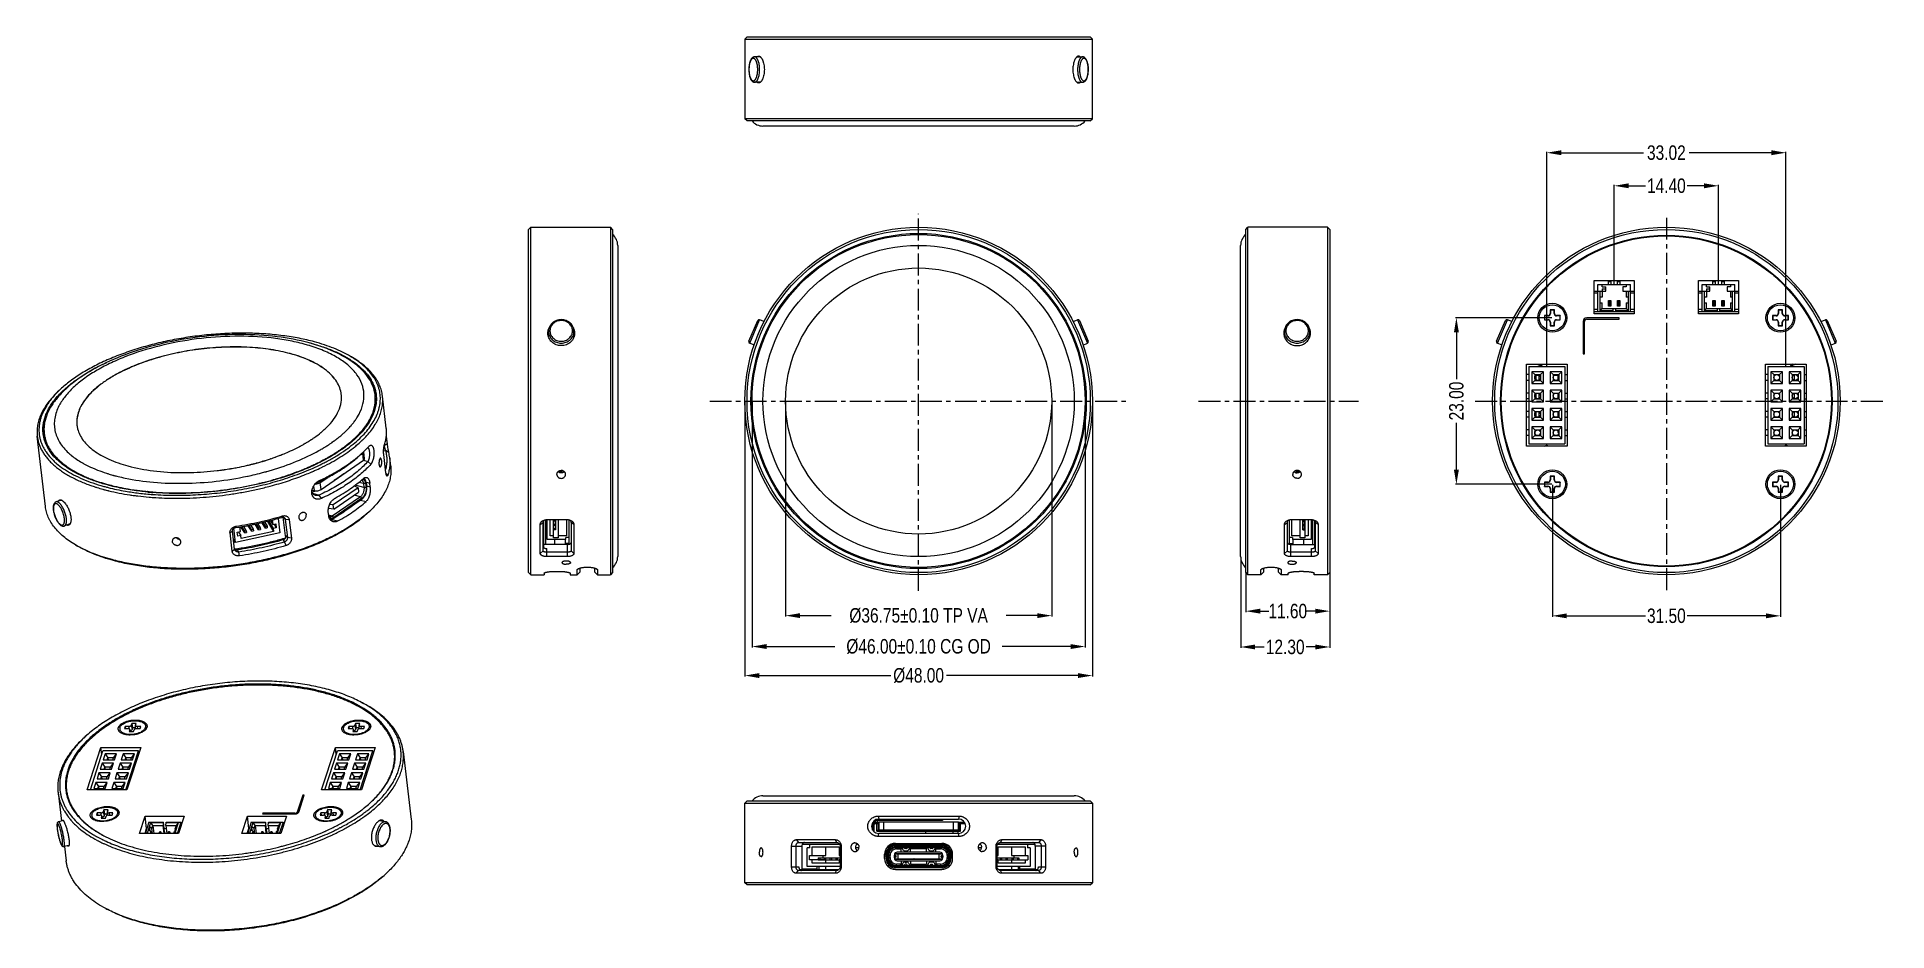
# Model space of a CAD drawing. Header units: inches. Extents: x -68 to 187, y 12 to 135.
import ezdxf

# ---------------------------------------------------------------- set-up
doc = ezdxf.new("R2010")
doc.units = ezdxf.units.IN
doc.header["$LTSCALE"] = 1.21
doc.header["$MEASUREMENT"] = 0
doc.header["$PDMODE"] = 3
doc.header["$PDSIZE"] = 0.3125
doc.linetypes.add('CENTER', pattern=[2, 1.25, -0.25, 0.25, -0.25])
doc.layers.get('0').update_dxf_attribs({"linetype": 'CONTINUOUS'})
doc.layers.get('Defpoints').update_dxf_attribs({"linetype": 'CONTINUOUS'})
doc.layers.add('02___PRT_ALL_AXES', color=7, linetype='CONTINUOUS')
doc.layers.add('DIM', color=3, linetype='CONTINUOUS')
doc.styles.get("Standard").update_dxf_attribs({"font": 'txt', "width": 0.8})
doc.dimstyles.get("Standard").update_dxf_attribs({"dimtxt": 0.15625, "dimasz": 0.1875, "dimexe": 0.125, "dimexo": 0.0625, "dimgap": 0.09, "dimtad": 0, "dimtih": 1, "dimtoh": 1, "dimzin": 4, "dimdsep": 46, "dimtxsty": 'Standard', "dimblk": '_FILLED', "dimblk1": '_FILLED', "dimblk2": '_FILLED', "dimcen": 0.09, "dimazin": 1, "dimtp": 0.01, "dimtm": 0.01, "dimtfac": 1, "dimtofl": 0, "dimtmove": 0, "dimatfit": 3, "dimldrblk": '_FILLED', "dimfxl": 1, "dimtolj": 1, "dimtzin": 4, "dimarcsym": 0})

msp = doc.modelspace()

# ---------------------------------------------------------------- blocks, each defined once
blk = doc.blocks.new('_FILLED')
at = {"color": 0, "linetype": 'ByBlock'}
blk.add_solid([(0, 0), (-1, 0.17), (-1, -0.17)], dxfattribs=at)
blk = doc.blocks.new('*D1')
at = {"layer": 'Defpoints', "color": 0}
for p in [(35.37, 85.15), (72.12, 85.15), (72.12, 55.5)]:
    blk.add_point(p, dxfattribs=at)
at = {"layer": 'DIM', "color": 0, "lineweight": -2}
for p, q in [((35.37, 85.09), (35.37, 55.38)), ((72.12, 85.09), (72.12, 55.38)), ((37.37, 55.5), (41.65, 55.5)), ((70.12, 55.5), (65.83, 55.5))]:
    blk.add_line(p, q, dxfattribs=at)
at = {"layer": 'DIM', "color": 0, "lineweight": -2, "xscale": 2, "yscale": 2, "zscale": 2, "rotation": 180}
blk.add_blockref('_FILLED', (35.37, 55.5), dxfattribs=at)
at = {"layer": 'DIM', "color": 0, "lineweight": -2, "xscale": 2, "yscale": 2, "zscale": 2}
blk.add_blockref('_FILLED', (72.12, 55.5), dxfattribs=at)
at = {"layer": 'DIM', "color": 0, "insert": (53.74, 55.5), "char_height": 2, "attachment_point": 5}
blk.add_mtext('\\A1;%%C36.75%%p0.10 TP VA', dxfattribs=at)
blk = doc.blocks.new('*D2')
at = {"layer": 'Defpoints', "color": 0}
for p in [(30.74, 85.15), (76.74, 85.15), (76.74, 51.23)]:
    blk.add_point(p, dxfattribs=at)
at = {"layer": 'DIM', "color": 0, "lineweight": -2}
for p, q in [((30.74, 85.09), (30.74, 51.1)), ((76.74, 85.09), (76.74, 51.1)), ((32.74, 51.23), (42.19, 51.23)), ((74.74, 51.23), (65.3, 51.23))]:
    blk.add_line(p, q, dxfattribs=at)
at = {"layer": 'DIM', "color": 0, "lineweight": -2, "xscale": 2, "yscale": 2, "zscale": 2, "rotation": 180}
blk.add_blockref('_FILLED', (30.74, 51.23), dxfattribs=at)
at = {"layer": 'DIM', "color": 0, "lineweight": -2, "xscale": 2, "yscale": 2, "zscale": 2}
blk.add_blockref('_FILLED', (76.74, 51.23), dxfattribs=at)
at = {"layer": 'DIM', "color": 0, "insert": (53.74, 51.23), "char_height": 2, "attachment_point": 5}
blk.add_mtext('\\A1;%%C46.00%%p0.10 CG OD', dxfattribs=at)
blk = doc.blocks.new('*D3')
at = {"layer": 'Defpoints', "color": 0}
for p in [(29.74, 85.15), (77.74, 85.15), (77.74, 47.22)]:
    blk.add_point(p, dxfattribs=at)
at = {"layer": 'DIM', "color": 0, "lineweight": -2}
for p, q in [((29.74, 85.09), (29.74, 47.09)), ((77.74, 85.09), (77.74, 47.09)), ((31.74, 47.22), (49.92, 47.22)), ((75.74, 47.22), (57.57, 47.22))]:
    blk.add_line(p, q, dxfattribs=at)
at = {"layer": 'DIM', "color": 0, "lineweight": -2, "xscale": 2, "yscale": 2, "zscale": 2, "rotation": 180}
blk.add_blockref('_FILLED', (29.74, 47.22), dxfattribs=at)
at = {"layer": 'DIM', "color": 0, "lineweight": -2, "xscale": 2, "yscale": 2, "zscale": 2}
blk.add_blockref('_FILLED', (77.74, 47.22), dxfattribs=at)
at = {"layer": 'DIM', "color": 0, "insert": (53.74, 47.22), "char_height": 2, "attachment_point": 5}
blk.add_mtext('\\A1;%%C48.00', dxfattribs=at)
blk = doc.blocks.new('*D4')
at = {"layer": 'Defpoints', "color": 0}
for p in [(98.92, 61.45), (110.52, 61.45), (110.52, 56.12)]:
    blk.add_point(p, dxfattribs=at)
at = {"layer": 'DIM', "color": 0, "lineweight": -2}
for p, q in [((98.92, 61.39), (98.92, 56)), ((110.52, 61.39), (110.52, 56)), ((100.92, 56.12), (102.09, 56.12)), ((108.52, 56.12), (107.34, 56.12))]:
    blk.add_line(p, q, dxfattribs=at)
at = {"layer": 'DIM', "color": 0, "lineweight": -2, "xscale": 2, "yscale": 2, "zscale": 2, "rotation": 180}
blk.add_blockref('_FILLED', (98.92, 56.12), dxfattribs=at)
at = {"layer": 'DIM', "color": 0, "lineweight": -2, "xscale": 2, "yscale": 2, "zscale": 2}
blk.add_blockref('_FILLED', (110.52, 56.12), dxfattribs=at)
at = {"layer": 'DIM', "color": 0, "insert": (104.72, 56.12), "char_height": 2, "attachment_point": 5}
blk.add_mtext('\\A1;11.60', dxfattribs=at)
blk = doc.blocks.new('*D5')
at = {"layer": 'Defpoints', "color": 0}
for p in [(98.22, 63.65), (110.52, 61.45), (98.22, 51.17)]:
    blk.add_point(p, dxfattribs=at)
at = {"layer": 'DIM', "color": 0, "lineweight": -2}
for p, q in [((98.22, 63.59), (98.22, 51.04)), ((110.52, 61.39), (110.52, 51.04)), ((100.22, 51.17), (101.48, 51.17)), ((108.52, 51.17), (107.26, 51.17))]:
    blk.add_line(p, q, dxfattribs=at)
at = {"layer": 'DIM', "color": 0, "lineweight": -2, "xscale": 2, "yscale": 2, "zscale": 2, "rotation": 180}
blk.add_blockref('_FILLED', (98.22, 51.17), dxfattribs=at)
at = {"layer": 'DIM', "color": 0, "lineweight": -2, "xscale": 2, "yscale": 2, "zscale": 2}
blk.add_blockref('_FILLED', (110.52, 51.17), dxfattribs=at)
at = {"layer": 'DIM', "color": 0, "insert": (104.37, 51.17), "char_height": 2, "attachment_point": 5}
blk.add_mtext('\\A1;12.30', dxfattribs=at)
blk = doc.blocks.new('*D6')
at = {"layer": 'Defpoints', "color": 0}
for p in [(141.26, 73.65), (172.76, 73.65), (172.76, 55.47)]:
    blk.add_point(p, dxfattribs=at)
at = {"layer": 'DIM', "color": 0, "lineweight": -2}
for p, q in [((141.26, 73.59), (141.26, 55.34)), ((172.76, 73.59), (172.76, 55.34)), ((143.26, 55.47), (154.12, 55.47)), ((170.76, 55.47), (159.9, 55.47))]:
    blk.add_line(p, q, dxfattribs=at)
at = {"layer": 'DIM', "color": 0, "lineweight": -2, "xscale": 2, "yscale": 2, "zscale": 2, "rotation": 180}
blk.add_blockref('_FILLED', (141.26, 55.47), dxfattribs=at)
at = {"layer": 'DIM', "color": 0, "lineweight": -2, "xscale": 2, "yscale": 2, "zscale": 2}
blk.add_blockref('_FILLED', (172.76, 55.47), dxfattribs=at)
at = {"layer": 'DIM', "color": 0, "insert": (157.01, 55.47), "char_height": 2, "attachment_point": 5}
blk.add_mtext('\\A1;31.50', dxfattribs=at)
blk = doc.blocks.new('*D7')
at = {"layer": 'Defpoints', "color": 0}
for p in [(141.26, 96.65), (128.01, 73.65), (141.26, 73.65)]:
    blk.add_point(p, dxfattribs=at)
at = {"layer": 'DIM', "color": 0, "lineweight": -2}
for p, q in [((141.19, 96.65), (127.88, 96.65)), ((128.01, 94.65), (128.01, 88.17)), ((128.01, 75.65), (128.01, 82.13)), ((141.19, 73.65), (127.88, 73.65))]:
    blk.add_line(p, q, dxfattribs=at)
at = {"layer": 'DIM', "color": 0, "lineweight": -2, "xscale": 2, "yscale": 2, "zscale": 2}
for p, rotation in [((128.01, 96.65), 90), ((128.01, 73.65), 270)]:
    blk.add_blockref('_FILLED', p, dxfattribs=dict(at, rotation=rotation))
at = {"layer": 'DIM', "color": 0, "insert": (128.01, 85.15), "char_height": 2, "attachment_point": 5, "rotation": 90}
blk.add_mtext('\\A1;23.00', dxfattribs=at)
blk = doc.blocks.new('*D9')
at = {"layer": 'Defpoints', "color": 0}
for p in [(173.52, 119.45), (140.5, 89.93), (173.52, 89.93)]:
    blk.add_point(p, dxfattribs=at)
at = {"layer": 'DIM', "color": 0, "lineweight": -2}
for p, q in [((140.5, 89.99), (140.5, 119.58)), ((142.5, 119.45), (153.85, 119.45)), ((171.52, 119.45), (160.16, 119.45)), ((173.52, 89.99), (173.52, 119.58))]:
    blk.add_line(p, q, dxfattribs=at)
at = {"layer": 'DIM', "color": 0, "lineweight": -2, "xscale": 2, "yscale": 2, "zscale": 2, "rotation": 180}
blk.add_blockref('_FILLED', (140.5, 119.45), dxfattribs=at)
at = {"layer": 'DIM', "color": 0, "lineweight": -2, "xscale": 2, "yscale": 2, "zscale": 2}
blk.add_blockref('_FILLED', (173.52, 119.45), dxfattribs=at)
at = {"layer": 'DIM', "color": 0, "insert": (157.01, 119.45), "char_height": 2, "attachment_point": 5}
blk.add_mtext('\\A1;33.02', dxfattribs=at)
blk = doc.blocks.new('*D13')
at = {"layer": 'Defpoints', "color": 0}
for p in [(164.21, 114.88), (149.81, 101.23), (164.21, 101.23)]:
    blk.add_point(p, dxfattribs=at)
at = {"layer": 'DIM', "color": 0, "lineweight": -2}
for p, q in [((149.81, 101.29), (149.81, 115)), ((164.21, 101.29), (164.21, 115)), ((151.81, 114.88), (154.12, 114.88)), ((162.21, 114.88), (159.9, 114.88))]:
    blk.add_line(p, q, dxfattribs=at)
at = {"layer": 'DIM', "color": 0, "lineweight": -2, "xscale": 2, "yscale": 2, "zscale": 2, "rotation": 180}
blk.add_blockref('_FILLED', (149.81, 114.88), dxfattribs=at)
at = {"layer": 'DIM', "color": 0, "lineweight": -2, "xscale": 2, "yscale": 2, "zscale": 2}
blk.add_blockref('_FILLED', (164.21, 114.88), dxfattribs=at)
at = {"layer": 'DIM', "color": 0, "insert": (157.01, 114.88), "char_height": 2, "attachment_point": 5}
blk.add_mtext('\\A1;14.40', dxfattribs=at)

# ---------------------------------------------------------------- dimensions: what is measured, and where the dimension line sits
at = {"layer": 'DIM'}
for base, p1, p2, override, picture, middle in [((173.517, 119.454), (140.497, 89.929), (173.517, 89.929), {"dimtxt": 2, "dimasz": 2, "dimtih": 0, "dimtoh": 0, "dimzin": 0, "dimcen": 0.198, "dimadec": 0, "dimazin": 0, "dimtp": 0, "dimtm": 0, "dimtdec": 4, "dimtzin": 0}, '*D9', (157.007, 119.454)), ((164.207, 114.877), (149.807, 101.229), (164.207, 101.229), {"dimtxt": 2, "dimasz": 2, "dimtih": 0, "dimtoh": 0, "dimzin": 0, "dimcen": 0.198, "dimadec": 0, "dimazin": 0, "dimtp": 0, "dimtm": 0, "dimtdec": 4, "dimtzin": 0}, '*D13', (157.007, 114.877)), ((77.742, 47.216), (29.742, 85.149), (77.742, 85.149), {"dimtxt": 2, "dimasz": 2, "dimtih": 0, "dimtoh": 0, "dimzin": 0, "dimpost": '%%C<>', "dimcen": 0.198, "dimadec": 0, "dimazin": 0, "dimtp": 0, "dimtm": 0, "dimtdec": 4, "dimtzin": 0}, '*D3', (53.742, 47.216)), ((76.742, 51.229), (30.742, 85.149), (76.742, 85.149), {"dimtxt": 2, "dimasz": 2, "dimtih": 0, "dimtoh": 0, "dimzin": 0, "dimpost": '%%C<> CG OD', "dimblk": '_FILLED', "dimcen": 0.198, "dimadec": 0, "dimazin": 0, "dimtol": 1, "dimtp": 0.1, "dimtm": 0.1, "dimtzin": 0}, '*D2', (53.742, 51.229)), ((72.117, 55.503), (35.367, 85.149), (72.117, 85.149), {"dimtxt": 2, "dimasz": 2, "dimgap": 0.09, "dimtih": 0, "dimtoh": 0, "dimzin": 0, "dimpost": '%%C<> TP VA', "dimcen": 0.198, "dimadec": 0, "dimazin": 0, "dimtol": 1, "dimlim": 0, "dimtp": 0.1, "dimtm": 0.1, "dimtdec": 2, "dimtzin": 0}, '*D1', (53.742, 55.503)), ((172.757, 55.467), (141.257, 73.649), (172.757, 73.649), {"dimtxt": 2, "dimasz": 2, "dimtih": 0, "dimtoh": 0, "dimzin": 0, "dimcen": 0.198, "dimadec": 0, "dimazin": 0, "dimtp": 0, "dimtm": 0, "dimtdec": 4, "dimtzin": 0}, '*D6', (157.007, 55.467)), ((98.217, 51.165), (110.517, 61.449), (98.217, 63.649), {"dimtxt": 2, "dimasz": 2, "dimtih": 0, "dimtoh": 0, "dimzin": 0, "dimcen": 0.198, "dimadec": 0, "dimazin": 0, "dimtp": 0, "dimtm": 0, "dimtdec": 4, "dimtzin": 0}, '*D5', (104.367, 51.165)), ((110.517, 56.122), (98.917, 61.449), (110.517, 61.449), {"dimtxt": 2, "dimasz": 2, "dimtih": 0, "dimtoh": 0, "dimzin": 0, "dimcen": 0.198, "dimadec": 0, "dimazin": 0, "dimtp": 0, "dimtm": 0, "dimtdec": 4, "dimtzin": 0}, '*D4', (104.717, 56.122))]:
    dim = msp.add_linear_dim(base=base, p1=p1, p2=p2, dimstyle='Standard', override=override, dxfattribs=at)
    dim.commit()
    dim.dimension.update_dxf_attribs({"geometry": picture, "text_midpoint": middle})
dim = msp.add_linear_dim(base=(128.006, 73.649), p1=(141.257, 96.649), p2=(141.257, 73.649), angle=90, dimstyle='Standard', override={"dimtxt": 2, "dimasz": 2, "dimtih": 0, "dimtoh": 0, "dimzin": 0, "dimcen": 0.198, "dimadec": 0, "dimazin": 0, "dimtp": 0, "dimtm": 0, "dimtdec": 4, "dimtzin": 0}, dxfattribs=at)
dim.commit()
dim.dimension.update_dxf_attribs({"geometry": '*D7', "text_midpoint": (128.006, 85.149)})

# ---------------------------------------------------------------- linework, layer by layer
at = {"color": 7, "linetype": 'Continuous'}
for p, q in [((30.042, 135.437), (29.742, 135.137)), ((30.042, 135.437), (77.442, 135.437)), ((77.442, 135.437), (77.742, 135.137)), ((29.742, 135.137), (29.742, 124.137)), ((29.742, 135.137), (77.742, 135.137)), ((77.742, 124.137), (77.742, 135.137)), ((31.885, 132.692), (31.098, 132.692)), ((75.6, 132.692), (76.387, 132.692)), ((31.885, 129.182), (31.098, 129.182)), ((75.6, 129.182), (76.387, 129.182)), ((76.382, 129.182), (76.387, 129.182)), ((30.042, 123.837), (29.742, 124.137)), ((77.742, 124.137), (29.742, 124.137)), ((77.442, 123.837), (30.042, 123.837)), ((75.242, 123.137), (32.242, 123.137)), ((77.442, 123.837), (77.742, 124.137)), ((-0.114, 108.849), (0.186, 109.149)), ((-0.114, 61.449), (-0.114, 108.849)), ((0.186, 61.149), (0.186, 109.149)), ((0.186, 109.149), (11.186, 109.149)), ((11.186, 109.149), (11.186, 61.149)), ((11.486, 108.849), (11.186, 109.149)), ((11.486, 108.849), (11.486, 61.449)), ((98.917, 108.849), (99.217, 109.149)), ((98.917, 61.449), (98.917, 108.849)), ((99.217, 61.149), (99.217, 109.149)), ((110.217, 109.149), (99.217, 109.149)), ((110.217, 109.149), (110.217, 61.149)), ((110.517, 108.849), (110.217, 109.149)), ((110.517, 108.849), (110.517, 61.449)), ((12.186, 106.649), (12.186, 63.649)), ((98.217, 63.649), (98.217, 106.649)), ((147.057, 97.199), (147.057, 101.799)), ((147.057, 101.799), (152.557, 101.799)), ((147.057, 100.329), (148.632, 100.329)), ((147.557, 100.029), (147.057, 100.029)), ((147.557, 97.529), (147.557, 101.229)), ((147.557, 101.229), (152.057, 101.229)), ((147.857, 97.629), (147.857, 100.329)), ((148.157, 100.929), (148.157, 101.229)), ((148.157, 100.929), (148.632, 100.929)), ((148.157, 100.629), (148.157, 99.479)), ((148.157, 100.629), (148.632, 100.629)), ((148.632, 100.329), (148.632, 100.929)), ((149.022, 101.229), (149.022, 101.729)), ((149.342, 101.729), (149.022, 101.729)), ((149.342, 101.629), (149.022, 101.629)), ((149.342, 101.729), (149.342, 101.229)), ((150.272, 101.229), (150.272, 101.729)), ((150.592, 101.729), (150.272, 101.729)), ((150.592, 101.629), (150.272, 101.629)), ((150.592, 101.729), (150.592, 101.229)), ((150.982, 100.929), (150.982, 100.329)), ((151.457, 100.929), (150.982, 100.929)), ((150.982, 100.329), (152.557, 100.329)), ((151.457, 101.229), (151.457, 100.929)), ((151.457, 100.329), (151.457, 99.479)), ((151.757, 97.629), (151.757, 100.329)), ((152.057, 97.529), (152.057, 101.229)), ((152.557, 100.029), (152.057, 100.029)), ((152.557, 101.799), (152.557, 97.199)), ((161.457, 97.199), (161.457, 101.799)), ((161.457, 101.799), (166.957, 101.799)), ((161.457, 100.329), (163.032, 100.329)), ((161.957, 100.029), (161.457, 100.029)), ((161.957, 97.529), (161.957, 101.229)), ((161.957, 101.229), (166.457, 101.229)), ((162.257, 97.629), (162.257, 100.329)), ((162.557, 100.929), (162.557, 101.229)), ((162.557, 100.929), (163.032, 100.929)), ((162.557, 100.629), (162.557, 99.479)), ((162.557, 100.629), (163.032, 100.629)), ((163.032, 100.329), (163.032, 100.929)), ((163.422, 101.229), (163.422, 101.729)), ((163.742, 101.729), (163.422, 101.729)), ((163.742, 101.629), (163.422, 101.629)), ((163.742, 101.729), (163.742, 101.229)), ((164.672, 101.229), (164.672, 101.729)), ((164.992, 101.729), (164.672, 101.729)), ((164.992, 101.629), (164.672, 101.629)), ((164.992, 101.729), (164.992, 101.229)), ((165.382, 100.929), (165.382, 100.329)), ((165.857, 100.929), (165.382, 100.929)), ((165.382, 100.329), (166.957, 100.329)), ((165.857, 101.229), (165.857, 100.929)), ((165.857, 100.329), (165.857, 99.479)), ((166.157, 97.629), (166.157, 100.329)), ((166.457, 97.529), (166.457, 101.229)), ((166.957, 100.029), (166.457, 100.029)), ((166.957, 101.799), (166.957, 97.199)), ((140.957, 97.749), (140.957, 97.249)), ((140.957, 97.749), (140.994, 97.712)), ((141.557, 97.749), (140.957, 97.749)), ((140.957, 97.249), (140.994, 97.249)), ((140.994, 97.712), (140.994, 97.249)), ((141.52, 97.712), (140.994, 97.712)), ((141.557, 97.749), (141.52, 97.712)), ((141.52, 97.249), (141.52, 97.712)), ((141.557, 97.249), (141.52, 97.249)), ((141.557, 97.249), (141.557, 97.749)), ((147.057, 97.829), (147.557, 97.829)), ((147.057, 97.529), (152.557, 97.529)), ((152.557, 97.199), (147.057, 97.199)), ((148.157, 99.479), (147.857, 99.479)), ((147.857, 98.729), (148.157, 98.729)), ((147.857, 97.629), (148.157, 97.929)), ((149.607, 97.629), (147.857, 97.629)), ((148.157, 97.929), (148.157, 98.729)), ((148.157, 97.929), (151.457, 97.929)), ((149.022, 98.254), (149.022, 99.054)), ((149.122, 98.954), (149.022, 99.054)), ((149.022, 99.054), (149.342, 99.054)), ((149.122, 98.354), (149.022, 98.254)), ((149.342, 98.254), (149.022, 98.254)), ((149.122, 98.354), (149.122, 98.954)), ((149.122, 98.954), (149.242, 98.954)), ((149.242, 98.354), (149.122, 98.354)), ((149.242, 98.954), (149.342, 99.054)), ((149.242, 98.954), (149.242, 98.354)), ((149.242, 98.354), (149.342, 98.254)), ((149.342, 99.054), (149.342, 98.254)), ((149.607, 97.929), (149.607, 97.529)), ((150.007, 97.529), (150.007, 97.929)), ((151.757, 97.629), (150.007, 97.629)), ((150.272, 98.254), (150.272, 99.054)), ((150.372, 98.954), (150.272, 99.054)), ((150.272, 99.054), (150.592, 99.054)), ((150.372, 98.354), (150.272, 98.254)), ((150.592, 98.254), (150.272, 98.254)), ((150.372, 98.354), (150.372, 98.954)), ((150.372, 98.954), (150.492, 98.954)), ((150.492, 98.354), (150.372, 98.354)), ((150.492, 98.954), (150.592, 99.054)), ((150.492, 98.954), (150.492, 98.354)), ((150.492, 98.354), (150.592, 98.254)), ((150.592, 99.054), (150.592, 98.254)), ((151.757, 99.479), (151.457, 99.479)), ((151.457, 98.729), (151.457, 97.929)), ((151.457, 98.729), (151.757, 98.729)), ((151.457, 97.929), (151.757, 97.629)), ((152.057, 97.829), (152.557, 97.829)), ((161.457, 97.829), (161.957, 97.829)), ((161.457, 97.529), (166.957, 97.529)), ((166.957, 97.199), (161.457, 97.199)), ((162.557, 99.479), (162.257, 99.479)), ((162.257, 98.729), (162.557, 98.729)), ((162.257, 97.629), (162.557, 97.929)), ((164.007, 97.629), (162.257, 97.629)), ((162.557, 97.929), (162.557, 98.729)), ((162.557, 97.929), (165.857, 97.929)), ((163.422, 98.254), (163.422, 99.054)), ((163.522, 98.954), (163.422, 99.054)), ((163.422, 99.054), (163.742, 99.054)), ((163.522, 98.354), (163.422, 98.254)), ((163.742, 98.254), (163.422, 98.254)), ((163.522, 98.354), (163.522, 98.954)), ((163.522, 98.954), (163.642, 98.954)), ((163.642, 98.354), (163.522, 98.354)), ((163.642, 98.954), (163.742, 99.054)), ((163.642, 98.954), (163.642, 98.354)), ((163.642, 98.354), (163.742, 98.254)), ((163.742, 99.054), (163.742, 98.254)), ((164.007, 97.929), (164.007, 97.529)), ((164.407, 97.529), (164.407, 97.929)), ((166.157, 97.629), (164.407, 97.629)), ((164.672, 98.254), (164.672, 99.054)), ((164.772, 98.954), (164.672, 99.054)), ((164.672, 99.054), (164.992, 99.054)), ((164.772, 98.354), (164.672, 98.254)), ((164.992, 98.254), (164.672, 98.254)), ((164.772, 98.354), (164.772, 98.954)), ((164.772, 98.954), (164.892, 98.954)), ((164.892, 98.354), (164.772, 98.354)), ((164.892, 98.954), (164.992, 99.054)), ((164.892, 98.954), (164.892, 98.354)), ((164.892, 98.354), (164.992, 98.254)), ((164.992, 99.054), (164.992, 98.254)), ((166.157, 99.479), (165.857, 99.479)), ((165.857, 98.729), (165.857, 97.929)), ((165.857, 98.729), (166.157, 98.729)), ((165.857, 97.929), (166.157, 97.629)), ((166.457, 97.829), (166.957, 97.829)), ((172.457, 97.749), (172.457, 97.249)), ((172.457, 97.749), (172.494, 97.712)), ((173.057, 97.749), (172.457, 97.749)), ((172.457, 97.249), (172.494, 97.249)), ((172.494, 97.712), (172.494, 97.249)), ((173.02, 97.712), (172.494, 97.712)), ((173.057, 97.749), (173.02, 97.712)), ((173.02, 97.249), (173.02, 97.712)), ((173.057, 97.249), (173.02, 97.249)), ((173.057, 97.249), (173.057, 97.749)), ((2.631, 93.987), (2.631, 94.761)), ((6.141, 93.987), (6.141, 94.761)), ((30.306, 93.408), (31.521, 96.27)), ((30.412, 93.145), (31.783, 96.376)), ((32.398, 96.116), (31.783, 96.376)), ((75.086, 96.116), (75.701, 96.376)), ((75.701, 96.376), (77.072, 93.145)), ((75.963, 96.27), (77.178, 93.408)), ((104.262, 93.987), (104.262, 94.761)), ((107.772, 93.987), (107.772, 94.761)), ((133.571, 93.408), (134.786, 96.27)), ((133.677, 93.145), (135.048, 96.376)), ((135.663, 96.116), (135.048, 96.376)), ((140.157, 96.949), (140.157, 96.349)), ((140.157, 96.949), (140.194, 96.912)), ((140.657, 96.949), (140.157, 96.949)), ((140.157, 96.349), (140.194, 96.386)), ((140.157, 96.349), (140.657, 96.349)), ((140.194, 96.912), (140.194, 96.386)), ((140.657, 96.912), (140.194, 96.912)), ((140.194, 96.386), (140.657, 96.386)), ((140.657, 96.949), (140.657, 96.912)), ((140.657, 96.349), (140.657, 96.386)), ((140.957, 96.049), (140.957, 95.549)), ((140.957, 96.049), (140.994, 96.049)), ((140.957, 95.549), (140.994, 95.586)), ((140.957, 95.549), (141.557, 95.549)), ((140.994, 96.049), (140.994, 95.586)), ((140.994, 95.586), (141.52, 95.586)), ((141.52, 95.586), (141.52, 96.049)), ((141.557, 96.049), (141.52, 96.049)), ((141.557, 95.549), (141.52, 95.586)), ((141.557, 95.549), (141.557, 96.049)), ((141.857, 96.949), (141.857, 96.912)), ((142.357, 96.949), (141.857, 96.949)), ((142.32, 96.912), (141.857, 96.912)), ((141.857, 96.349), (141.857, 96.386)), ((141.857, 96.386), (142.32, 96.386)), ((141.857, 96.349), (142.357, 96.349)), ((142.357, 96.949), (142.32, 96.912)), ((142.32, 96.386), (142.32, 96.912)), ((142.357, 96.349), (142.32, 96.386)), ((142.357, 96.349), (142.357, 96.949)), ((145.507, 96.149), (145.507, 91.649)), ((145.707, 91.649), (145.707, 96.149)), ((150.507, 96.649), (146.007, 96.649)), ((146.007, 96.449), (150.507, 96.449)), ((150.507, 96.449), (150.507, 96.649)), ((171.657, 96.949), (171.657, 96.349)), ((172.157, 96.949), (171.657, 96.949)), ((171.657, 96.949), (171.694, 96.912)), ((171.657, 96.349), (171.694, 96.386)), ((171.657, 96.349), (172.157, 96.349)), ((171.694, 96.912), (171.694, 96.386)), ((172.157, 96.912), (171.694, 96.912)), ((171.694, 96.386), (172.157, 96.386)), ((172.157, 96.949), (172.157, 96.912)), ((172.157, 96.349), (172.157, 96.386)), ((172.457, 96.049), (172.457, 95.549)), ((172.457, 96.049), (172.494, 96.049)), ((172.457, 95.549), (172.494, 95.586)), ((172.457, 95.549), (173.057, 95.549)), ((172.494, 96.049), (172.494, 95.586)), ((172.494, 95.586), (173.02, 95.586)), ((173.02, 95.586), (173.02, 96.049)), ((173.057, 96.049), (173.02, 96.049)), ((173.057, 95.549), (173.02, 95.586)), ((173.057, 95.549), (173.057, 96.049)), ((173.357, 96.949), (173.357, 96.912)), ((173.857, 96.949), (173.357, 96.949)), ((173.82, 96.912), (173.357, 96.912)), ((173.357, 96.349), (173.357, 96.386)), ((173.357, 96.386), (173.82, 96.386)), ((173.357, 96.349), (173.857, 96.349)), ((173.857, 96.949), (173.82, 96.912)), ((173.82, 96.386), (173.82, 96.912)), ((173.857, 96.349), (173.82, 96.386)), ((173.857, 96.349), (173.857, 96.949)), ((178.351, 96.116), (178.966, 96.376)), ((178.966, 96.376), (180.337, 93.145)), ((179.228, 96.27), (180.443, 93.408)), ((31.024, 92.886), (30.412, 93.145)), ((76.461, 92.886), (77.072, 93.145)), ((134.289, 92.886), (133.677, 93.145)), ((179.725, 92.886), (180.337, 93.145)), ((-24.718, 91.313), (-24.441, 91.15)), ((-24.075, 90.406), (-24.063, 90.397)), ((-24.075, 90.406), (-24.063, 90.397)), ((137.697, 78.929), (137.697, 90.229)), ((137.697, 90.229), (143.297, 90.229)), ((137.997, 89.929), (137.997, 79.229)), ((137.997, 89.929), (142.997, 89.929)), ((139.153, 90.229), (139.769, 89.967)), ((139.537, 90.229), (139.828, 90.105)), ((139.769, 89.967), (139.88, 90.229)), ((142.997, 89.929), (142.997, 79.229)), ((143.297, 90.229), (143.297, 78.929)), ((145.507, 91.649), (145.707, 91.649)), ((170.717, 78.929), (170.717, 90.229)), ((170.717, 90.229), (176.317, 90.229)), ((171.017, 89.929), (171.017, 79.229)), ((171.017, 89.929), (176.017, 89.929)), ((174.245, 89.967), (174.134, 90.229)), ((174.477, 90.229), (174.186, 90.105)), ((174.861, 90.229), (174.245, 89.967)), ((176.017, 89.929), (176.017, 79.229)), ((176.317, 90.229), (176.317, 78.929)), ((-57.915, 88.339), (-57.94, 88.323)), ((-57.897, 88.331), (-57.929, 88.312)), ((-57.869, 88.322), (-57.898, 88.302)), ((-57.866, 88.324), (-57.892, 88.308)), ((-56.488, 89.141), (-56.508, 89.131)), ((-56.486, 89.14), (-56.508, 89.131)), ((137.997, 88.789), (137.697, 88.789)), ((137.997, 87.989), (137.697, 87.989)), ((138.427, 89.189), (138.427, 87.589)), ((138.427, 89.189), (138.827, 88.789)), ((140.027, 89.189), (138.427, 89.189)), ((138.827, 87.989), (138.427, 87.589)), ((138.427, 87.589), (140.027, 87.589)), ((138.827, 88.789), (138.827, 87.989)), ((138.827, 88.789), (139.627, 88.789)), ((138.827, 87.989), (139.627, 87.989)), ((139.007, 88.055), (139.007, 88.679)), ((139.502, 88.679), (139.007, 88.679)), ((139.457, 88.062), (139.457, 88.679)), ((139.627, 88.789), (140.027, 89.189)), ((139.627, 88.789), (139.627, 87.989)), ((140.027, 87.589), (139.627, 87.989)), ((140.027, 87.589), (140.027, 89.189)), ((140.967, 89.189), (140.967, 87.589)), ((140.967, 89.189), (141.367, 88.789)), ((142.567, 89.189), (140.967, 89.189)), ((141.367, 87.989), (140.967, 87.589)), ((140.967, 87.589), (142.567, 87.589)), ((141.367, 88.789), (141.367, 87.989)), ((141.367, 88.789), (142.167, 88.789)), ((141.367, 87.989), (142.167, 87.989)), ((142.007, 88.679), (141.492, 88.679)), ((142.007, 88.709), (142.007, 88.069)), ((142.167, 88.789), (142.567, 89.189)), ((142.167, 88.789), (142.167, 87.989)), ((142.567, 87.589), (142.167, 87.989)), ((142.567, 87.589), (142.567, 89.189)), ((142.997, 88.789), (143.297, 88.789)), ((142.997, 87.989), (143.297, 87.989)), ((171.017, 88.789), (170.717, 88.789)), ((171.017, 87.989), (170.717, 87.989)), ((171.447, 89.189), (171.447, 87.589)), ((171.447, 89.189), (171.847, 88.789)), ((173.047, 89.189), (171.447, 89.189)), ((171.847, 87.989), (171.447, 87.589)), ((171.447, 87.589), (173.047, 87.589)), ((171.847, 88.789), (171.847, 87.989)), ((171.847, 88.789), (172.647, 88.789)), ((171.847, 87.989), (172.647, 87.989)), ((172.647, 88.789), (173.047, 89.189)), ((172.647, 88.789), (172.647, 87.989)), ((173.047, 87.589), (172.647, 87.989)), ((173.047, 87.589), (173.047, 89.189)), ((173.987, 89.189), (173.987, 87.589)), ((175.587, 89.189), (173.987, 89.189)), ((173.987, 89.189), (174.387, 88.789)), ((174.387, 87.989), (173.987, 87.589)), ((173.987, 87.589), (175.587, 87.589)), ((174.387, 88.789), (174.387, 87.989)), ((174.387, 88.789), (175.187, 88.789)), ((174.387, 87.989), (175.187, 87.989)), ((174.694, 88), (174.694, 88.778)), ((175.187, 88.789), (175.587, 89.189)), ((175.187, 88.789), (175.187, 87.989)), ((175.587, 87.589), (175.187, 87.989)), ((175.587, 87.589), (175.587, 89.189)), ((176.017, 88.789), (176.317, 88.789)), ((176.017, 87.989), (176.317, 87.989)), ((-64.936, 86.62), (-65.168, 86.397)), ((-19.779, 81.389), (-20.299, 85.839)), ((137.997, 86.249), (137.697, 86.249)), ((137.997, 85.449), (137.697, 85.449)), ((138.427, 86.649), (138.427, 85.049)), ((138.427, 86.649), (138.827, 86.249)), ((140.027, 86.649), (138.427, 86.649)), ((138.827, 85.449), (138.427, 85.049)), ((138.427, 85.049), (140.027, 85.049)), ((138.827, 86.249), (138.827, 85.449)), ((138.827, 86.249), (139.627, 86.249)), ((138.827, 85.449), (139.627, 85.449)), ((139.007, 85.515), (139.007, 86.182)), ((139.457, 85.522), (139.457, 86.176)), ((139.627, 86.249), (140.027, 86.649)), ((139.627, 86.249), (139.627, 85.449)), ((140.027, 85.049), (139.627, 85.449)), ((140.027, 85.049), (140.027, 86.649)), ((140.967, 86.649), (140.967, 85.049)), ((140.967, 86.649), (141.367, 86.249)), ((142.567, 86.649), (140.967, 86.649)), ((141.367, 85.449), (140.967, 85.049)), ((140.967, 85.049), (142.567, 85.049)), ((141.367, 86.249), (141.367, 85.449)), ((141.367, 86.249), (142.167, 86.249)), ((141.367, 85.449), (142.167, 85.449)), ((142.007, 86.169), (142.007, 85.529)), ((142.167, 86.249), (142.567, 86.649)), ((142.167, 86.249), (142.167, 85.449)), ((142.567, 85.049), (142.167, 85.449)), ((142.567, 85.049), (142.567, 86.649)), ((142.997, 86.249), (143.297, 86.249)), ((142.997, 85.449), (143.297, 85.449)), ((171.017, 86.249), (170.717, 86.249)), ((171.017, 85.449), (170.717, 85.449)), ((171.447, 86.649), (171.447, 85.049)), ((173.047, 86.649), (171.447, 86.649)), ((171.447, 86.649), (171.847, 86.249)), ((171.847, 85.449), (171.447, 85.049)), ((171.447, 85.049), (173.047, 85.049)), ((171.847, 86.249), (171.847, 85.449)), ((171.847, 86.249), (172.647, 86.249)), ((171.847, 85.449), (172.647, 85.449)), ((172.647, 86.249), (173.047, 86.649)), ((172.647, 86.249), (172.647, 85.449)), ((173.047, 85.049), (172.647, 85.449)), ((173.047, 85.049), (173.047, 86.649)), ((173.987, 86.649), (173.987, 85.049)), ((175.587, 86.649), (173.987, 86.649)), ((173.987, 86.649), (174.387, 86.249)), ((174.387, 85.449), (173.987, 85.049)), ((173.987, 85.049), (175.587, 85.049)), ((174.387, 86.249), (174.387, 85.449)), ((174.387, 86.249), (175.187, 86.249)), ((174.387, 85.449), (175.187, 85.449)), ((174.694, 85.46), (174.694, 86.238)), ((175.187, 86.249), (175.587, 86.649)), ((175.187, 86.249), (175.187, 85.449)), ((175.587, 85.049), (175.187, 85.449)), ((175.587, 85.049), (175.587, 86.649)), ((176.017, 86.249), (176.317, 86.249)), ((176.017, 85.449), (176.317, 85.449)), ((137.997, 83.709), (137.697, 83.709)), ((137.997, 82.909), (137.697, 82.909)), ((138.427, 84.109), (138.427, 82.509)), ((138.427, 84.109), (138.827, 83.709)), ((140.027, 84.109), (138.427, 84.109)), ((138.827, 82.909), (138.427, 82.509)), ((138.427, 82.509), (140.027, 82.509)), ((138.827, 83.709), (138.827, 82.909)), ((138.827, 83.709), (139.627, 83.709)), ((138.827, 82.909), (139.627, 82.909)), ((139.007, 82.975), (139.007, 83.642)), ((139.457, 82.982), (139.457, 83.636)), ((139.627, 83.709), (140.027, 84.109)), ((139.627, 83.709), (139.627, 82.909)), ((140.027, 82.509), (139.627, 82.909)), ((140.027, 82.509), (140.027, 84.109)), ((140.967, 84.109), (140.967, 82.509)), ((140.967, 84.109), (141.367, 83.709)), ((142.567, 84.109), (140.967, 84.109)), ((141.367, 82.909), (140.967, 82.509)), ((140.967, 82.509), (142.567, 82.509)), ((141.367, 83.709), (141.367, 82.909)), ((141.367, 83.709), (142.167, 83.709)), ((141.367, 82.909), (142.167, 82.909)), ((142.007, 83.629), (142.007, 82.989)), ((142.167, 83.709), (142.567, 84.109)), ((142.167, 83.709), (142.167, 82.909)), ((142.567, 82.509), (142.167, 82.909)), ((142.567, 82.509), (142.567, 84.109)), ((142.997, 83.709), (143.297, 83.709)), ((142.997, 82.909), (143.297, 82.909)), ((171.017, 83.709), (170.717, 83.709)), ((171.017, 82.909), (170.717, 82.909)), ((171.447, 84.109), (171.447, 82.509)), ((173.047, 84.109), (171.447, 84.109)), ((171.447, 84.109), (171.847, 83.709)), ((171.847, 82.909), (171.447, 82.509)), ((171.447, 82.509), (173.047, 82.509)), ((171.847, 83.709), (171.847, 82.909)), ((171.847, 83.709), (172.647, 83.709)), ((171.847, 82.909), (172.647, 82.909)), ((172.647, 83.709), (173.047, 84.109)), ((172.647, 83.709), (172.647, 82.909)), ((173.047, 82.509), (172.647, 82.909)), ((173.047, 82.509), (173.047, 84.109)), ((173.987, 84.109), (173.987, 82.509)), ((175.587, 84.109), (173.987, 84.109)), ((173.987, 84.109), (174.387, 83.709)), ((174.387, 82.909), (173.987, 82.509)), ((173.987, 82.509), (175.587, 82.509)), ((174.387, 83.709), (174.387, 82.909)), ((174.387, 83.709), (175.187, 83.709)), ((174.387, 82.909), (175.187, 82.909)), ((174.694, 82.92), (174.694, 83.698)), ((175.187, 83.709), (175.587, 84.109)), ((175.187, 83.709), (175.187, 82.909)), ((175.587, 82.509), (175.187, 82.909)), ((175.587, 82.509), (175.587, 84.109)), ((176.017, 83.709), (176.317, 83.709)), ((176.017, 82.909), (176.317, 82.909)), ((-66.844, 70.581), (-67.975, 80.275)), ((-31.188, 79.212), (-31.128, 79.247)), ((-31.142, 79.195), (-31.08, 79.23)), ((-31, 79.323), (-30.959, 79.347)), ((-30.95, 79.306), (-30.909, 79.33)), ((-30.374, 79.695), (-30.351, 79.709)), ((-30.333, 79.683), (-30.311, 79.697)), ((-27.279, 79.474), (-27.264, 79.485)), ((-27.221, 79.459), (-27.207, 79.47)), ((-27.22, 79.515), (-27.192, 79.535)), ((-27.163, 79.5), (-27.136, 79.52)), ((-26.351, 80.116), (-26.325, 80.134)), ((-26.349, 80.115), (-26.325, 80.134)), ((-24.69, 79.551), (-24.666, 79.574)), ((-24.652, 79.544), (-24.625, 79.566)), ((-23.15, 79.675), (-23.108, 79.717)), ((-23.15, 79.675), (-23.107, 79.717)), ((-19.66, 79.224), (-20.055, 78.976)), ((-19.778, 80.231), (-19.66, 79.224)), ((137.997, 81.169), (137.697, 81.169)), ((137.997, 80.369), (137.697, 80.369)), ((137.997, 79.229), (142.997, 79.229)), ((138.427, 81.569), (138.427, 79.969)), ((138.427, 81.569), (138.827, 81.169)), ((140.027, 81.569), (138.427, 81.569)), ((138.827, 80.369), (138.427, 79.969)), ((138.427, 79.969), (140.027, 79.969)), ((138.827, 81.169), (138.827, 80.369)), ((138.827, 81.169), (139.627, 81.169)), ((138.827, 80.369), (139.627, 80.369)), ((139.627, 81.169), (140.027, 81.569)), ((139.627, 81.169), (139.627, 80.369)), ((140.027, 79.969), (139.627, 80.369)), ((140.027, 79.969), (140.027, 81.569)), ((140.967, 81.569), (140.967, 79.969)), ((140.967, 81.569), (141.367, 81.169)), ((142.567, 81.569), (140.967, 81.569)), ((141.367, 80.369), (140.967, 79.969)), ((140.967, 79.969), (142.567, 79.969)), ((141.367, 81.169), (141.367, 80.369)), ((141.367, 81.169), (142.167, 81.169)), ((141.367, 80.369), (142.167, 80.369)), ((142.007, 81.089), (142.007, 80.779)), ((142.007, 80.779), (142.167, 80.779)), ((142.167, 81.169), (142.567, 81.569)), ((142.167, 81.169), (142.167, 80.369)), ((142.567, 79.969), (142.167, 80.369)), ((142.567, 79.969), (142.567, 81.569)), ((142.997, 81.169), (143.297, 81.169)), ((142.997, 80.369), (143.297, 80.369)), ((171.017, 81.169), (170.717, 81.169)), ((171.017, 80.369), (170.717, 80.369)), ((171.017, 79.229), (176.017, 79.229)), ((171.447, 81.569), (171.447, 79.969)), ((173.047, 81.569), (171.447, 81.569)), ((171.447, 81.569), (171.847, 81.169)), ((171.847, 80.369), (171.447, 79.969)), ((171.447, 79.969), (173.047, 79.969)), ((171.847, 81.169), (171.847, 80.369)), ((171.847, 81.169), (172.647, 81.169)), ((171.847, 80.369), (172.647, 80.369)), ((172.647, 81.169), (173.047, 81.569)), ((172.647, 81.169), (172.647, 80.369)), ((173.047, 79.969), (172.647, 80.369)), ((173.047, 79.969), (173.047, 81.569)), ((173.987, 81.569), (173.987, 79.969)), ((175.587, 81.569), (173.987, 81.569)), ((173.987, 81.569), (174.387, 81.169)), ((174.387, 80.369), (173.987, 79.969)), ((173.987, 79.969), (175.587, 79.969)), ((174.387, 81.169), (174.387, 80.369)), ((174.387, 81.169), (175.187, 81.169)), ((174.387, 80.369), (175.187, 80.369)), ((175.187, 81.169), (175.587, 81.569)), ((175.187, 81.169), (175.187, 80.369)), ((175.587, 79.969), (175.187, 80.369)), ((175.587, 79.969), (175.587, 81.569)), ((176.017, 81.169), (176.317, 81.169)), ((176.017, 80.369), (176.317, 80.369)), ((-36.956, 76.79), (-36.9, 76.807)), ((-36.914, 76.821), (-36.886, 76.83)), ((-36.9, 76.807), (-36.871, 76.816)), ((-36.816, 76.853), (-36.754, 76.874)), ((-36.799, 76.837), (-36.735, 76.856)), ((-36.617, 76.892), (-36.563, 76.908)), ((-35.803, 77.188), (-35.779, 77.196)), ((-35.771, 77.163), (-35.747, 77.171)), ((-34.538, 77.607), (-34.511, 77.616)), ((-34.537, 77.606), (-34.511, 77.616)), ((-28.796, 76.879), (-28.768, 76.893)), ((-28.775, 72.925), (-22.917, 76.977)), ((-28.744, 76.857), (-28.716, 76.871)), ((-28.578, 76.993), (-28.533, 77.016)), ((-28.526, 76.971), (-28.481, 76.995)), ((-28.492, 78.635), (-28.441, 78.67)), ((-28.492, 78.635), (-28.436, 78.669)), ((-28.481, 76.995), (-28.433, 77.02)), ((-26.659, 78.107), (-26.625, 78.13)), ((-26.61, 78.092), (-26.575, 78.115)), ((-23.338, 77.734), (-23.03, 77.947)), ((-23.231, 77.834), (-22.921, 78.131)), ((-22.917, 76.977), (-23.03, 77.947)), ((-22.921, 76.963), (-22.32, 76.8)), ((-22.887, 78.128), (-22.884, 78.165)), ((-22.772, 77.207), (-22.88, 78.135)), ((-21.917, 76.404), (-22.32, 76.8)), ((-22.205, 78.872), (-22.155, 78.924)), ((-20.143, 78.288), (-19.876, 78.311)), ((-19.829, 75.248), (-20.122, 77.759)), ((-19.439, 78.016), (-19.876, 78.311)), ((-19.167, 76.145), (-19.301, 77.291)), ((143.297, 78.929), (137.697, 78.929)), ((140.164, 78.929), (140.551, 79.113)), ((140.551, 79.113), (140.639, 78.929)), ((176.317, 78.929), (170.717, 78.929)), ((173.463, 79.113), (173.375, 78.929)), ((173.85, 78.929), (173.463, 79.113)), ((-42.184, 75.66), (-42.143, 75.666)), ((-41.536, 75.759), (-41.521, 75.761)), ((-41.332, 75.792), (-41.279, 75.801)), ((-38.945, 74.764), (-38.844, 74.785)), ((-38.062, 76.509), (-38.042, 76.514)), ((-38.045, 76.489), (-38.026, 76.494)), ((-37.761, 76.58), (-37.715, 76.591)), ((-37.75, 76.567), (-37.704, 76.579)), ((-30.347, 75.235), (-30.343, 75.237)), ((-30.347, 75.235), (-30.343, 75.237)), ((-29.031, 74.15), (-29.238, 73.919)), ((-28.888, 73.894), (-27.867, 74.601)), ((-19.572, 74.892), (-19.803, 75.077)), ((4.486, 75.399), (3.97, 75.399)), ((4.486, 75.234), (4.486, 75.545)), ((4.686, 75.299), (4.686, 75.479)), ((105.717, 75.299), (105.717, 75.479)), ((105.917, 75.226), (105.917, 75.545)), ((105.917, 75.399), (106.433, 75.399)), ((140.957, 74.749), (140.957, 74.249)), ((140.957, 74.749), (140.994, 74.712)), ((141.557, 74.749), (140.957, 74.749)), ((140.957, 74.249), (140.994, 74.249)), ((140.994, 74.712), (140.994, 74.249)), ((141.52, 74.712), (140.994, 74.712)), ((141.557, 74.749), (141.52, 74.712)), ((141.52, 74.249), (141.52, 74.712)), ((141.557, 74.249), (141.52, 74.249)), ((141.557, 74.249), (141.557, 74.749)), ((172.457, 74.749), (172.457, 74.249)), ((173.057, 74.749), (172.457, 74.749)), ((172.457, 74.749), (172.494, 74.712)), ((172.457, 74.249), (172.494, 74.249)), ((172.494, 74.712), (172.494, 74.249)), ((173.02, 74.712), (172.494, 74.712)), ((173.057, 74.749), (173.02, 74.712)), ((173.02, 74.249), (173.02, 74.712)), ((173.057, 74.249), (173.02, 74.249)), ((173.057, 74.249), (173.057, 74.749)), ((-54.591, 72.094), (-54.589, 72.093)), ((-54.589, 72.095), (-54.588, 72.095)), ((-54.071, 72.799), (-54.004, 72.791)), ((-54.055, 72.72), (-54.056, 72.72)), ((-54.053, 72.722), (-54.054, 72.722)), ((-52.758, 72.649), (-52.726, 72.646)), ((-52.732, 72.682), (-52.7, 72.678)), ((-52.714, 72.57), (-52.715, 72.57)), ((-52.713, 72.571), (-52.714, 72.571)), ((-37.372, 73.782), (-37.334, 73.79)), ((-37.359, 73.763), (-37.321, 73.772)), ((-37.221, 73.723), (-37.24, 73.718)), ((-37.221, 73.723), (-37.24, 73.719)), ((-30.035, 72.855), (-29.752, 72.778)), ((-29.946, 72.404), (-29.033, 72.157)), ((-29.824, 73.397), (-29.752, 72.778)), ((-28.743, 71.682), (-29.033, 72.157)), ((-28.775, 72.925), (-28.888, 73.894)), ((-23.351, 71.925), (-27.244, 69.231)), ((-23.673, 73.15), (-27.094, 70.784)), ((-23.139, 71.739), (-27.032, 69.046)), ((-27.027, 70.211), (-23.607, 72.577)), ((-23.124, 71.607), (-27.017, 68.914)), ((-23.351, 71.925), (-24.213, 72.158)), ((-24.182, 73.428), (-23.673, 73.15)), ((-22.854, 73.202), (-24.05, 73.525)), ((-23.673, 73.15), (-23.607, 72.577)), ((-22.916, 73.731), (-23.563, 73.906)), ((-23.139, 71.739), (-23.351, 71.925)), ((-22.628, 73.741), (-22.916, 73.731)), ((-22.916, 73.731), (-22.854, 73.202)), ((-22.566, 73.212), (-22.854, 73.202)), ((-22.628, 73.741), (-22.566, 73.212)), ((-22.561, 73.94), (-22.058, 73.804)), ((-22.536, 73.804), (-22.474, 73.275)), ((-22.49, 73.409), (-21.997, 73.275)), ((-21.997, 73.275), (-22.058, 73.804)), ((140.157, 73.949), (140.157, 73.349)), ((140.157, 73.949), (140.194, 73.912)), ((140.657, 73.949), (140.157, 73.949)), ((140.157, 73.349), (140.194, 73.386)), ((140.157, 73.349), (140.657, 73.349)), ((140.194, 73.912), (140.194, 73.386)), ((140.657, 73.912), (140.194, 73.912)), ((140.194, 73.386), (140.657, 73.386)), ((140.657, 73.949), (140.657, 73.912)), ((140.657, 73.349), (140.657, 73.386)), ((140.957, 73.049), (140.957, 72.549)), ((140.957, 73.049), (140.994, 73.049)), ((140.957, 72.549), (140.994, 72.586)), ((140.957, 72.549), (141.557, 72.549)), ((140.994, 73.049), (140.994, 72.586)), ((140.994, 72.586), (141.52, 72.586)), ((141.52, 72.586), (141.52, 73.049)), ((141.557, 73.049), (141.52, 73.049)), ((141.557, 72.549), (141.52, 72.586)), ((141.557, 72.549), (141.557, 73.049)), ((141.857, 73.949), (141.857, 73.912)), ((142.357, 73.949), (141.857, 73.949)), ((142.32, 73.912), (141.857, 73.912)), ((141.857, 73.349), (141.857, 73.386)), ((141.857, 73.386), (142.32, 73.386)), ((141.857, 73.349), (142.357, 73.349)), ((142.357, 73.949), (142.32, 73.912)), ((142.32, 73.386), (142.32, 73.912)), ((142.357, 73.349), (142.32, 73.386)), ((142.357, 73.349), (142.357, 73.949)), ((171.657, 73.949), (171.657, 73.349)), ((172.157, 73.949), (171.657, 73.949)), ((171.657, 73.949), (171.694, 73.912)), ((171.657, 73.349), (171.694, 73.386)), ((171.657, 73.349), (172.157, 73.349)), ((171.694, 73.912), (171.694, 73.386)), ((172.157, 73.912), (171.694, 73.912)), ((171.694, 73.386), (172.157, 73.386)), ((172.157, 73.949), (172.157, 73.912)), ((172.157, 73.349), (172.157, 73.386)), ((172.457, 73.049), (172.457, 72.549)), ((172.457, 73.049), (172.494, 73.049)), ((172.457, 72.549), (172.494, 72.586)), ((172.457, 72.549), (173.057, 72.549)), ((172.494, 73.049), (172.494, 72.586)), ((172.494, 72.586), (173.02, 72.586)), ((173.02, 72.586), (173.02, 73.049)), ((173.057, 73.049), (173.02, 73.049)), ((173.057, 72.549), (173.02, 72.586)), ((173.057, 72.549), (173.057, 73.049)), ((173.357, 73.949), (173.357, 73.912)), ((173.857, 73.949), (173.357, 73.949)), ((173.82, 73.912), (173.357, 73.912)), ((173.357, 73.349), (173.357, 73.386)), ((173.357, 73.386), (173.82, 73.386)), ((173.357, 73.349), (173.857, 73.349)), ((173.857, 73.949), (173.82, 73.912)), ((173.82, 73.386), (173.82, 73.912)), ((173.857, 73.349), (173.82, 73.386)), ((173.857, 73.349), (173.857, 73.949)), ((-64.65, 71.464), (-65.388, 71.204)), ((-34.099, 69.272), (-34.216, 69.075)), ((-34.051, 69.104), (-33.748, 66.508)), ((-33.724, 68.801), (-33.887, 69.062)), ((-27.72, 69.316), (-27.782, 69.845)), ((-27.027, 70.211), (-27.773, 70.282)), ((-27.244, 69.231), (-27.726, 69.362)), ((-27.094, 70.784), (-27.612, 70.833)), ((-27.032, 69.046), (-27.244, 69.231)), ((-27.027, 70.211), (-27.094, 70.784)), ((-23.319, 71.472), (-22.561, 71.267)), ((-22.207, 69.8), (-21.975, 70.023)), ((140.526, 69.397), (140.464, 69.314)), ((140.82, 68.954), (140.881, 69.036)), ((173.133, 69.036), (173.194, 68.954)), ((173.55, 69.314), (173.488, 69.397)), ((-63.453, 68.164), (-64.223, 67.893)), ((-41.357, 66.928), (-41.01, 67.194)), ((-41.064, 64.417), (-41.357, 66.928)), ((-40.717, 64.683), (-41.01, 67.194)), ((-40.58, 65.587), (-40.813, 67.584)), ((-34.492, 66.93), (-40.58, 65.587)), ((-40.533, 67.853), (-40.544, 67.68)), ((-40.358, 67.01), (-39.926, 67.106)), ((-40.294, 66.468), (-40.358, 67.01)), ((-39.863, 66.563), (-40.294, 66.468)), ((-40.17, 67.052), (-39.863, 66.563)), ((-39.926, 67.106), (-40.003, 67.766)), ((-39.795, 67.696), (-39.99, 67.653)), ((-39.815, 66.152), (-39.863, 66.563)), ((-39.322, 66.942), (-39.854, 67.79)), ((-35.347, 67.138), (-39.815, 66.152)), ((-39.752, 67.807), (-39.347, 67.162)), ((-39.506, 67.85), (-39.108, 67.215)), ((-38.836, 67.908), (-39.457, 67.771)), ((-39.347, 67.162), (-39.108, 67.215)), ((-39.347, 67.162), (-39.322, 66.942)), ((-39.322, 66.942), (-39.082, 66.994)), ((-39.108, 67.215), (-39.082, 66.994)), ((-38.363, 67.153), (-38.872, 67.964)), ((-38.771, 67.983), (-38.389, 67.373)), ((-38.527, 68.03), (-38.149, 67.426)), ((-37.878, 68.119), (-38.498, 67.983)), ((-38.389, 67.373), (-38.149, 67.426)), ((-38.389, 67.373), (-38.363, 67.153)), ((-38.363, 67.153), (-38.123, 67.206)), ((-38.149, 67.426), (-38.123, 67.206)), ((-37.404, 67.364), (-37.901, 68.156)), ((-37.801, 68.176), (-37.43, 67.585)), ((-37.56, 68.227), (-37.19, 67.638)), ((-36.919, 68.331), (-37.539, 68.194)), ((-37.43, 67.585), (-37.19, 67.638)), ((-37.43, 67.585), (-37.404, 67.364)), ((-37.404, 67.364), (-37.165, 67.417)), ((-37.19, 67.638), (-37.165, 67.417)), ((-36.445, 67.576), (-36.94, 68.365)), ((-36.842, 68.388), (-36.471, 67.796)), ((-36.605, 68.444), (-36.232, 67.849)), ((-36.196, 68.49), (-36.581, 68.405)), ((-36.471, 67.796), (-36.232, 67.849)), ((-36.471, 67.796), (-36.445, 67.576)), ((-36.445, 67.576), (-36.206, 67.629)), ((-36.232, 67.849), (-36.206, 67.629)), ((-36.202, 68.54), (-36.196, 68.49)), ((-36.196, 68.49), (-35.347, 67.138)), ((-36.043, 68.58), (-35.395, 67.548)), ((-35.803, 68.641), (-35.459, 68.091)), ((-35.531, 68.71), (-35.459, 68.091)), ((-35.459, 68.091), (-35.027, 68.186)), ((-34.964, 67.643), (-35.395, 67.548)), ((-35.395, 67.548), (-35.347, 67.138)), ((-35.271, 68.132), (-34.964, 67.643)), ((-35.027, 68.186), (-34.964, 67.643)), ((-34.725, 68.93), (-34.492, 66.93)), ((-33.748, 66.508), (-33.634, 66.327)), ((-33.724, 68.801), (-33.431, 66.29)), ((-33.168, 68.735), (-33.724, 68.801)), ((-33.601, 66.561), (-33.431, 66.29)), ((-33.168, 68.735), (-32.875, 66.223)), ((-27.483, 68.806), (-27.557, 68.826)), ((-27.286, 68.799), (-26.455, 68.574)), ((1.486, 68.101), (1.886, 68.385)), ((1.486, 64.09), (1.486, 68.101)), ((1.886, 64.441), (1.886, 68.385)), ((1.986, 64.865), (1.986, 68.63)), ((2.236, 68.756), (2.236, 65.341)), ((2.386, 68.766), (5.236, 68.766)), ((2.436, 66.013), (2.436, 68.766)), ((2.875, 66.518), (2.875, 68.766)), ((3.341, 66.518), (2.875, 66.518)), ((3.341, 66.249), (3.341, 68.766)), ((3.361, 67.34), (3.361, 68.766)), ((3.611, 68.685), (3.361, 68.685)), ((3.611, 68.536), (3.361, 68.536)), ((3.611, 68.087), (3.361, 68.087)), ((3.611, 67.938), (3.361, 67.938)), ((3.611, 67.49), (3.361, 67.49)), ((3.611, 67.34), (3.361, 67.34)), ((3.611, 68.766), (3.611, 67.34)), ((3.956, 68.766), (3.956, 66.249)), ((5.126, 66.518), (3.956, 66.518)), ((5.126, 68.766), (5.126, 66.518)), ((5.486, 65.372), (5.486, 68.739)), ((5.736, 68.385), (5.736, 64.441)), ((6.136, 68.101), (5.736, 68.385)), ((6.136, 68.101), (6.136, 64.09)), ((104.267, 68.101), (104.667, 68.385)), ((104.267, 64.09), (104.267, 68.101)), ((104.667, 64.441), (104.667, 68.385)), ((104.917, 68.739), (104.917, 65.372)), ((105.167, 68.766), (108.017, 68.766)), ((105.277, 66.518), (105.277, 68.766)), ((106.447, 66.518), (105.277, 66.518)), ((106.447, 66.249), (106.447, 68.766)), ((106.792, 67.34), (106.792, 68.766)), ((106.792, 68.685), (107.042, 68.685)), ((106.792, 68.536), (107.042, 68.536)), ((106.792, 68.087), (107.042, 68.087)), ((106.792, 67.938), (107.042, 67.938)), ((106.792, 67.49), (107.042, 67.49)), ((106.792, 67.34), (107.042, 67.34)), ((107.042, 67.34), (107.042, 68.766)), ((107.063, 68.766), (107.063, 66.249)), ((107.529, 66.518), (107.063, 66.518)), ((107.529, 68.766), (107.529, 66.518)), ((107.967, 68.766), (107.967, 66.013)), ((108.167, 65.341), (108.167, 68.756)), ((108.417, 68.63), (108.417, 64.865)), ((108.517, 68.385), (108.517, 64.441)), ((108.917, 68.101), (108.517, 68.385)), ((108.917, 68.101), (108.917, 64.09)), ((-62.425, 65.107), (-62.702, 65.27)), ((-41.064, 64.417), (-40.717, 64.683)), ((-40.58, 65.587), (-40.878, 66.063)), ((-40.148, 64.287), (-40.335, 64.585)), ((-40.055, 63.755), (-40.148, 64.287)), ((-34.008, 65.981), (-33.82, 65.682)), ((-33.621, 65.174), (-33.82, 65.682)), ((-32.875, 66.223), (-33.431, 66.29)), ((1.486, 64.09), (1.886, 64.441)), ((5.236, 65.341), (1.986, 65.341)), ((2.386, 63.661), (2.386, 64.772)), ((5.236, 64.258), (2.386, 64.258)), ((5.018, 66.013), (2.436, 66.013)), ((3.956, 66.249), (3.341, 66.249)), ((3.516, 65.341), (3.516, 66.013)), ((4.986, 65.341), (4.986, 66.013)), ((5.486, 65.474), (4.986, 65.474)), ((5.018, 66.013), (5.018, 66.29)), ((5.486, 66.29), (5.018, 66.29)), ((5.236, 63.661), (5.236, 65.341)), ((6.136, 64.09), (5.736, 64.441)), ((104.267, 64.09), (104.667, 64.441)), ((105.386, 66.29), (104.917, 66.29)), ((104.917, 65.474), (105.417, 65.474)), ((105.167, 63.661), (105.167, 65.341)), ((105.167, 65.341), (108.417, 65.341)), ((108.017, 64.258), (105.167, 64.258)), ((105.386, 66.29), (105.386, 66.013)), ((107.967, 66.013), (105.386, 66.013)), ((105.417, 66.013), (105.417, 65.341)), ((107.063, 66.249), (106.447, 66.249)), ((106.887, 66.013), (106.887, 65.341)), ((108.017, 63.661), (108.017, 64.772)), ((108.917, 64.09), (108.517, 64.441)), ((146.172, 65.09), (146.112, 65.01)), ((146.558, 64.772), (146.62, 64.854)), ((167.395, 64.854), (167.456, 64.772)), ((167.902, 65.01), (167.842, 65.09)), ((-0.114, 61.449), (0.186, 61.149)), ((2.016, 61.362), (2.016, 61.149)), ((5.236, 63.661), (2.386, 63.661)), ((3.516, 61.612), (4.116, 61.612)), ((5.616, 61.362), (5.616, 61.149)), ((6.586, 61.81), (6.773, 61.991)), ((6.586, 61.149), (6.586, 61.81)), ((6.986, 61.549), (6.586, 61.149)), ((6.986, 61.549), (6.986, 62.071)), ((8.986, 62.071), (8.986, 61.549)), ((8.986, 61.549), (9.386, 61.149)), ((9.386, 61.81), (9.2, 61.991)), ((9.386, 61.81), (9.386, 61.149)), ((11.486, 61.449), (11.186, 61.149)), ((98.917, 61.449), (99.217, 61.149)), ((101.017, 61.81), (101.204, 61.991)), ((101.017, 61.149), (101.017, 61.81)), ((101.417, 61.549), (101.017, 61.149)), ((101.417, 61.549), (101.417, 62.071)), ((103.417, 62.071), (103.417, 61.549)), ((103.417, 61.549), (103.817, 61.149)), ((103.817, 61.81), (103.631, 61.991)), ((103.817, 61.81), (103.817, 61.149)), ((104.787, 61.149), (104.787, 61.362)), ((108.017, 63.661), (105.167, 63.661)), ((106.887, 61.612), (106.287, 61.612)), ((108.387, 61.149), (108.387, 61.362)), ((110.517, 61.449), (110.217, 61.149)), ((153.817, 62.475), (153.817, 62.575)), ((160.197, 62.575), (160.197, 62.475)), ((161.287, 62.757), (161.287, 62.652)), ((0.186, 61.149), (2.016, 61.149)), ((5.616, 61.149), (6.586, 61.149)), ((9.386, 61.149), (11.186, 61.149)), ((101.017, 61.149), (99.217, 61.149)), ((104.787, 61.149), (103.817, 61.149)), ((110.217, 61.149), (108.387, 61.149)), ((-23.182, 43.515), (-22.922, 43.377)), ((-61.125, 38.978), (-61.345, 38.783)), ((-55.831, 40.2), (-55.932, 39.888)), ((-55.932, 39.888), (-55.442, 39.888)), ((-55.831, 40.2), (-55.78, 39.888)), ((-55.341, 40.2), (-55.831, 40.2)), ((-55.341, 40.2), (-55.306, 39.868)), ((-55.198, 39.733), (-55.282, 39.473)), ((-55.282, 39.473), (-54.694, 39.473)), ((-55.198, 39.733), (-55.195, 39.773)), ((-55.198, 39.733), (-55.152, 39.473)), ((-55.141, 39.473), (-55.195, 39.773)), ((-54.912, 40.615), (-54.996, 40.356)), ((-54.996, 40.356), (-54.889, 39.758)), ((-54.912, 40.615), (-54.811, 39.998)), ((-54.324, 40.615), (-54.912, 40.615)), ((-54.811, 39.998), (-54.889, 39.758)), ((-54.393, 39.998), (-54.811, 39.998)), ((-54.694, 39.473), (-54.61, 39.732)), ((-54.408, 40.356), (-54.412, 40.325)), ((-54.386, 39.875), (-54.412, 40.325)), ((-54.408, 40.356), (-54.324, 40.615)), ((-54.265, 39.888), (-53.775, 39.888)), ((-54.164, 40.2), (-54.131, 39.888)), ((-53.674, 40.2), (-54.164, 40.2)), ((-53.775, 39.888), (-53.674, 40.2)), ((-24.947, 40.199), (-25.048, 39.887)), ((-25.048, 39.887), (-24.558, 39.887)), ((-24.457, 40.199), (-24.947, 40.199)), ((-24.947, 40.199), (-24.896, 39.887)), ((-24.457, 40.199), (-24.422, 39.867)), ((-24.314, 39.731), (-24.398, 39.472)), ((-24.398, 39.472), (-23.81, 39.472)), ((-24.314, 39.731), (-24.311, 39.772)), ((-24.314, 39.731), (-24.268, 39.472)), ((-24.257, 39.472), (-24.311, 39.772)), ((-24.028, 40.614), (-24.112, 40.354)), ((-24.112, 40.354), (-24.005, 39.756)), ((-23.44, 40.614), (-24.028, 40.614)), ((-24.028, 40.614), (-23.927, 39.997)), ((-23.927, 39.997), (-24.005, 39.756)), ((-23.509, 39.997), (-23.927, 39.997)), ((-23.81, 39.472), (-23.726, 39.731)), ((-23.524, 40.354), (-23.528, 40.324)), ((-23.502, 39.874), (-23.528, 40.324)), ((-23.524, 40.354), (-23.44, 40.614)), ((-23.381, 39.887), (-22.891, 39.887)), ((-22.79, 40.199), (-23.28, 40.199)), ((-23.28, 40.199), (-23.247, 39.887)), ((-22.891, 39.887), (-22.79, 40.199)), ((-61.082, 31.433), (-59.182, 37.302)), ((-60.637, 31.433), (-58.897, 36.805)), ((-59.061, 36.297), (-59.182, 37.302)), ((-59.182, 37.302), (-53.691, 37.302)), ((-53.995, 36.804), (-58.897, 36.805)), ((-58.6, 36.42), (-58.869, 35.589)), ((-58.6, 36.42), (-58.234, 35.871)), ((-57.031, 36.42), (-58.6, 36.42)), ((-58.325, 35.589), (-58.234, 35.871)), ((-58.234, 35.871), (-58.201, 35.589)), ((-57.45, 35.871), (-58.234, 35.871)), ((-57.541, 35.589), (-57.45, 35.871)), ((-57.45, 35.871), (-57.031, 36.42)), ((-57.3, 35.589), (-57.031, 36.42)), ((-56.11, 36.42), (-56.379, 35.589)), ((-56.11, 36.42), (-55.744, 35.871)), ((-54.541, 36.42), (-56.11, 36.42)), ((-55.835, 35.589), (-55.744, 35.871)), ((-55.744, 35.871), (-55.71, 35.589)), ((-54.96, 35.871), (-55.744, 35.871)), ((-55.734, 31.433), (-53.995, 36.804)), ((-53.691, 37.302), (-55.592, 31.433)), ((-55.051, 35.589), (-54.96, 35.871)), ((-54.96, 35.871), (-54.541, 36.42)), ((-54.81, 35.589), (-54.541, 36.42)), ((-53.956, 36.483), (-53.995, 36.804)), ((-28.708, 31.432), (-26.807, 37.301)), ((-28.262, 31.432), (-26.523, 36.803)), ((-26.807, 37.301), (-21.317, 37.3)), ((-26.687, 36.296), (-26.807, 37.301)), ((-21.621, 36.803), (-26.523, 36.803)), ((-26.226, 36.419), (-26.495, 35.588)), ((-24.657, 36.419), (-26.226, 36.419)), ((-26.226, 36.419), (-25.86, 35.869)), ((-25.951, 35.588), (-25.86, 35.869)), ((-25.076, 35.869), (-25.86, 35.869)), ((-25.86, 35.869), (-25.826, 35.588)), ((-25.167, 35.588), (-25.076, 35.869)), ((-25.076, 35.869), (-24.657, 36.419)), ((-24.926, 35.588), (-24.657, 36.419)), ((-23.735, 36.419), (-24.005, 35.588)), ((-22.167, 36.419), (-23.735, 36.419)), ((-23.735, 36.419), (-23.37, 35.869)), ((-23.461, 35.588), (-23.37, 35.869)), ((-22.585, 35.869), (-23.37, 35.869)), ((-23.37, 35.869), (-23.336, 35.588)), ((-23.36, 31.432), (-21.621, 36.803)), ((-21.317, 37.3), (-23.218, 31.432)), ((-22.676, 35.588), (-22.585, 35.869)), ((-22.585, 35.869), (-22.167, 36.419)), ((-22.436, 35.588), (-22.167, 36.419)), ((-21.582, 36.481), (-21.621, 36.803)), ((-18.539, 35.792), (-18.657, 36.778)), ((-17.445, 36.749), (-16.321, 27.349)), ((-59.454, 33.782), (-59.724, 32.951)), ((-59.454, 33.782), (-59.089, 33.232)), ((-57.886, 33.782), (-59.454, 33.782)), ((-59.027, 35.101), (-59.296, 34.27)), ((-59.296, 34.27), (-57.728, 34.27)), ((-59.18, 32.951), (-59.089, 33.232)), ((-59.089, 33.232), (-59.055, 32.951)), ((-58.304, 33.232), (-59.089, 33.232)), ((-59.027, 35.101), (-58.661, 34.552)), ((-57.459, 35.101), (-59.027, 35.101)), ((-58.869, 35.589), (-57.3, 35.589)), ((-58.753, 34.27), (-58.661, 34.552)), ((-58.661, 34.552), (-58.628, 34.27)), ((-57.877, 34.551), (-58.661, 34.552)), ((-58.395, 32.951), (-58.304, 33.232)), ((-58.304, 33.232), (-57.886, 33.782)), ((-58.155, 32.951), (-57.886, 33.782)), ((-57.968, 34.27), (-57.877, 34.551)), ((-57.877, 34.551), (-57.459, 35.101)), ((-57.728, 34.27), (-57.459, 35.101)), ((-56.964, 33.782), (-57.233, 32.951)), ((-56.964, 33.782), (-56.598, 33.232)), ((-55.395, 33.782), (-56.964, 33.782)), ((-56.537, 35.101), (-56.806, 34.27)), ((-56.806, 34.27), (-55.237, 34.27)), ((-56.689, 32.951), (-56.598, 33.232)), ((-56.598, 33.232), (-56.565, 32.951)), ((-55.814, 33.232), (-56.598, 33.232)), ((-56.537, 35.101), (-56.171, 34.551)), ((-54.968, 35.101), (-56.537, 35.101)), ((-56.379, 35.589), (-54.81, 35.589)), ((-56.262, 34.27), (-56.171, 34.551)), ((-56.171, 34.551), (-56.137, 34.27)), ((-55.387, 34.551), (-56.171, 34.551)), ((-55.905, 32.951), (-55.814, 33.232)), ((-55.814, 33.232), (-55.395, 33.782)), ((-55.665, 32.951), (-55.395, 33.782)), ((-55.478, 34.27), (-55.387, 34.551)), ((-55.387, 34.551), (-54.968, 35.101)), ((-55.237, 34.27), (-54.968, 35.101)), ((-27.08, 33.781), (-27.349, 32.95)), ((-25.511, 33.781), (-27.08, 33.781)), ((-27.08, 33.781), (-26.714, 33.231)), ((-26.653, 35.1), (-26.922, 34.269)), ((-26.922, 34.269), (-25.353, 34.269)), ((-26.806, 32.95), (-26.714, 33.231)), ((-25.93, 33.231), (-26.714, 33.231)), ((-26.714, 33.231), (-26.681, 32.95)), ((-25.084, 35.1), (-26.653, 35.1)), ((-26.653, 35.1), (-26.287, 34.55)), ((-26.495, 35.588), (-24.926, 35.588)), ((-26.378, 34.269), (-26.287, 34.55)), ((-25.503, 34.55), (-26.287, 34.55)), ((-26.287, 34.55), (-26.254, 34.269)), ((-26.021, 32.95), (-25.93, 33.231)), ((-25.93, 33.231), (-25.511, 33.781)), ((-25.781, 32.95), (-25.511, 33.781)), ((-25.594, 34.269), (-25.503, 34.55)), ((-25.503, 34.55), (-25.084, 35.1)), ((-25.353, 34.269), (-25.084, 35.1)), ((-24.59, 33.78), (-24.859, 32.95)), ((-23.021, 33.78), (-24.59, 33.78)), ((-24.59, 33.78), (-24.224, 33.231)), ((-24.163, 35.1), (-24.432, 34.269)), ((-24.432, 34.269), (-22.863, 34.269)), ((-24.315, 32.949), (-24.224, 33.231)), ((-23.44, 33.231), (-24.224, 33.231)), ((-24.224, 33.231), (-24.19, 32.949)), ((-22.594, 35.1), (-24.163, 35.1)), ((-24.163, 35.1), (-23.797, 34.55)), ((-24.005, 35.588), (-22.436, 35.588)), ((-23.888, 34.269), (-23.797, 34.55)), ((-23.013, 34.55), (-23.797, 34.55)), ((-23.797, 34.55), (-23.763, 34.269)), ((-23.531, 32.949), (-23.44, 33.231)), ((-23.44, 33.231), (-23.021, 33.78)), ((-23.29, 32.949), (-23.021, 33.78)), ((-23.104, 34.269), (-23.013, 34.55)), ((-23.013, 34.55), (-22.594, 35.1)), ((-22.863, 34.269), (-22.594, 35.1)), ((-65.105, 31.051), (-64.635, 27.119)), ((-63.817, 30.38), (-63.934, 31.364)), ((-55.592, 31.433), (-61.082, 31.433)), ((-59.882, 32.463), (-60.151, 31.632)), ((-60.151, 31.632), (-58.582, 31.632)), ((-59.882, 32.463), (-59.516, 31.913)), ((-58.313, 32.463), (-59.882, 32.463)), ((-59.724, 32.951), (-58.155, 32.951)), ((-59.607, 31.632), (-59.516, 31.913)), ((-59.516, 31.913), (-59.482, 31.632)), ((-58.732, 31.913), (-59.516, 31.913)), ((-58.823, 31.632), (-58.732, 31.913)), ((-58.732, 31.913), (-58.313, 32.463)), ((-58.582, 31.632), (-58.313, 32.463)), ((-57.391, 32.463), (-57.66, 31.632)), ((-57.66, 31.632), (-56.092, 31.632)), ((-57.391, 32.463), (-57.026, 31.913)), ((-55.823, 32.463), (-57.391, 32.463)), ((-57.233, 32.951), (-55.665, 32.951)), ((-57.117, 31.632), (-57.026, 31.913)), ((-57.026, 31.913), (-56.992, 31.632)), ((-56.241, 31.913), (-57.026, 31.913)), ((-56.332, 31.632), (-56.241, 31.913)), ((-56.241, 31.913), (-55.823, 32.463)), ((-56.092, 31.632), (-55.823, 32.463)), ((-31.31, 30.694), (-32.067, 28.357)), ((-31.871, 28.357), (-31.114, 30.694)), ((-31.114, 30.694), (-31.31, 30.694)), ((-31.31, 30.694), (-31.289, 30.524)), ((-23.218, 31.432), (-28.708, 31.432)), ((-27.507, 32.461), (-27.777, 31.63)), ((-27.777, 31.63), (-26.208, 31.63)), ((-25.939, 32.461), (-27.507, 32.461)), ((-27.507, 32.461), (-27.142, 31.912)), ((-27.349, 32.95), (-25.781, 32.95)), ((-27.233, 31.63), (-27.142, 31.912)), ((-26.357, 31.912), (-27.142, 31.912)), ((-27.142, 31.912), (-27.108, 31.63)), ((-26.448, 31.63), (-26.357, 31.912)), ((-26.357, 31.912), (-25.939, 32.461)), ((-26.208, 31.63), (-25.939, 32.461)), ((-25.017, 32.461), (-25.286, 31.63)), ((-25.286, 31.63), (-23.717, 31.63)), ((-23.448, 32.461), (-25.017, 32.461)), ((-25.017, 32.461), (-24.651, 31.912)), ((-24.859, 32.95), (-23.29, 32.949)), ((-24.742, 31.63), (-24.651, 31.912)), ((-23.867, 31.912), (-24.651, 31.912)), ((-24.651, 31.912), (-24.618, 31.63)), ((-23.958, 31.63), (-23.867, 31.912)), ((-23.867, 31.912), (-23.448, 32.461)), ((-23.717, 31.63), (-23.448, 32.461)), ((-59.7, 28.255), (-59.801, 27.943)), ((-59.7, 28.255), (-59.649, 27.943)), ((-59.21, 28.255), (-59.7, 28.255)), ((-59.21, 28.255), (-59.174, 27.923)), ((-58.781, 28.67), (-58.865, 28.41)), ((-58.865, 28.41), (-58.757, 27.812)), ((-58.781, 28.67), (-58.68, 28.053)), ((-58.193, 28.67), (-58.781, 28.67)), ((-58.277, 28.41), (-58.281, 28.379)), ((-58.255, 27.93), (-58.281, 28.379)), ((-58.277, 28.41), (-58.193, 28.67)), ((-58.033, 28.255), (-58, 27.943)), ((-57.543, 28.255), (-58.033, 28.255)), ((-57.644, 27.943), (-57.543, 28.255)), ((-36.823, 28.202), (-36.857, 28.098)), ((-32.411, 28.202), (-36.823, 28.202)), ((-36.823, 28.202), (-36.811, 28.098)), ((-32.411, 28.202), (-32.399, 28.099)), ((-32.067, 28.357), (-32.046, 28.187)), ((-31.289, 30.524), (-32.046, 28.187)), ((-31.169, 30.524), (-31.289, 30.524)), ((-28.816, 28.253), (-28.917, 27.942)), ((-28.326, 28.253), (-28.816, 28.253)), ((-28.816, 28.253), (-28.765, 27.942)), ((-28.326, 28.253), (-28.29, 27.921)), ((-27.897, 28.669), (-27.981, 28.409)), ((-27.981, 28.409), (-27.873, 27.811)), ((-27.309, 28.669), (-27.897, 28.669)), ((-27.897, 28.669), (-27.796, 28.052)), ((-27.393, 28.409), (-27.397, 28.378)), ((-27.371, 27.928), (-27.397, 28.378)), ((-27.393, 28.409), (-27.309, 28.669)), ((-26.659, 28.253), (-27.149, 28.253)), ((-27.149, 28.253), (-27.116, 27.942)), ((-26.76, 27.942), (-26.659, 28.253)), ((-23.16, 28.673), (-23.154, 28.678)), ((-23.157, 28.673), (-23.152, 28.677)), ((-22.983, 28.141), (-22.978, 28.145)), ((-22.981, 28.14), (-22.975, 28.144)), ((-22.712, 28.339), (-22.692, 28.353)), ((-22.711, 28.339), (-22.692, 28.353)), ((-22.246, 28.162), (-22.246, 28.162)), ((-22.244, 28.161), (-22.244, 28.161)), ((30.042, 29.905), (29.742, 29.605)), ((29.742, 18.605), (29.742, 29.605)), ((29.742, 29.605), (77.742, 29.605)), ((30.042, 29.905), (77.442, 29.905)), ((32.242, 30.605), (75.242, 30.605)), ((77.442, 29.905), (77.742, 29.605)), ((77.742, 29.605), (77.742, 18.605)), ((-64.356, 27.177), (-65.024, 27.037)), ((-59.801, 27.943), (-59.31, 27.943)), ((-59.067, 27.787), (-59.151, 27.527)), ((-59.151, 27.527), (-58.563, 27.527)), ((-59.067, 27.787), (-59.064, 27.827)), ((-59.067, 27.787), (-59.02, 27.527)), ((-59.009, 27.527), (-59.064, 27.827)), ((-58.68, 28.053), (-58.757, 27.812)), ((-58.262, 28.053), (-58.68, 28.053)), ((-58.563, 27.527), (-58.478, 27.787)), ((-58.134, 27.943), (-57.644, 27.943)), ((-53.851, 25.424), (-53.078, 27.813)), ((-53.094, 25.424), (-52.873, 26.104)), ((-53.078, 27.813), (-47.685, 27.813)), ((-52.873, 26.104), (-53.078, 27.813)), ((-52.561, 26.958), (-53.032, 25.504)), ((-52.873, 26.104), (-52.838, 26.104)), ((-52.738, 25.504), (-52.284, 26.906)), ((-52.595, 25.945), (-52.27, 25.689)), ((-52.561, 26.958), (-50.551, 26.958)), ((-52.144, 26.078), (-52.469, 26.335)), ((-52.404, 25.795), (-52.469, 26.335)), ((-52.356, 25.424), (-52.27, 25.689)), ((-52.284, 26.906), (-50.568, 26.906)), ((-52.01, 26.494), (-52.284, 26.906)), ((-52.27, 25.689), (-52.239, 25.424)), ((-52.144, 26.078), (-52.01, 26.494)), ((-52.066, 25.424), (-52.144, 26.078)), ((-52.01, 26.494), (-50.588, 26.494)), ((-52.01, 26.494), (-51.882, 25.424)), ((-51.145, 25.424), (-51.063, 25.675)), ((-51.063, 25.675), (-50.946, 25.675)), ((-50.946, 25.675), (-51.027, 25.424)), ((-50.946, 25.675), (-50.835, 25.424)), ((-50.568, 26.906), (-50.588, 26.494)), ((-50.46, 25.426), (-50.588, 26.494)), ((-50.568, 26.906), (-50.551, 26.958)), ((-50.393, 25.633), (-50.551, 26.958)), ((-50.393, 25.633), (-50.46, 25.426)), ((-50.449, 26.104), (-50.149, 26.104)), ((-50.196, 26.494), (-50.176, 26.906)), ((-50.196, 26.494), (-48.774, 26.494)), ((-50.196, 26.494), (-50.068, 25.426)), ((-50.176, 26.906), (-50.159, 26.958)), ((-50.176, 26.906), (-48.46, 26.906)), ((-50.159, 26.958), (-48.149, 26.958)), ((-49.919, 25.424), (-49.838, 25.675)), ((-49.838, 25.675), (-49.72, 25.675)), ((-49.72, 25.675), (-49.802, 25.424)), ((-49.72, 25.675), (-49.609, 25.424)), ((-49.121, 25.424), (-49.035, 25.689)), ((-49.035, 25.689), (-48.771, 25.945)), ((-48.914, 25.504), (-48.46, 26.906)), ((-48.774, 26.494), (-48.909, 26.078)), ((-48.645, 26.335), (-48.909, 26.078)), ((-48.88, 25.839), (-48.909, 26.078)), ((-48.46, 26.906), (-48.774, 26.494)), ((-48.149, 26.958), (-48.62, 25.504)), ((-47.685, 27.813), (-48.459, 25.424)), ((-48.149, 26.958), (-48.099, 26.536)), ((-39.733, 25.423), (-38.959, 27.812)), ((-38.975, 25.423), (-38.755, 26.103)), ((-38.959, 27.812), (-33.567, 27.812)), ((-38.755, 26.103), (-38.959, 27.812)), ((-38.443, 26.957), (-38.914, 25.503)), ((-38.755, 26.103), (-38.719, 26.103)), ((-38.62, 25.503), (-38.166, 26.906)), ((-38.477, 25.945), (-38.152, 25.688)), ((-38.443, 26.957), (-36.433, 26.957)), ((-38.026, 26.078), (-38.351, 26.334)), ((-38.286, 25.794), (-38.351, 26.334)), ((-38.238, 25.423), (-38.152, 25.688)), ((-38.166, 26.906), (-36.45, 26.905)), ((-37.891, 26.493), (-38.166, 26.906)), ((-38.152, 25.688), (-38.12, 25.423)), ((-38.026, 26.078), (-37.891, 26.493)), ((-37.947, 25.423), (-38.026, 26.078)), ((-37.891, 26.493), (-36.47, 26.493)), ((-37.891, 26.493), (-37.763, 25.423)), ((-37.026, 25.423), (-36.945, 25.674)), ((-36.945, 25.674), (-36.827, 25.674)), ((-36.827, 25.674), (-36.909, 25.423)), ((-36.857, 28.098), (-32.445, 28.098)), ((-36.827, 25.674), (-36.716, 25.423)), ((-36.45, 26.905), (-36.47, 26.493)), ((-36.342, 25.425), (-36.47, 26.493)), ((-36.45, 26.905), (-36.433, 26.957)), ((-36.275, 25.633), (-36.433, 26.957)), ((-36.275, 25.633), (-36.342, 25.425)), ((-36.331, 26.103), (-36.031, 26.103)), ((-36.077, 26.493), (-36.058, 26.905)), ((-36.077, 26.493), (-34.656, 26.493)), ((-36.077, 26.493), (-35.95, 25.425)), ((-36.058, 26.905), (-36.041, 26.957)), ((-36.058, 26.905), (-34.342, 26.905)), ((-36.041, 26.957), (-34.031, 26.957)), ((-35.801, 25.423), (-35.719, 25.674)), ((-35.719, 25.674), (-35.602, 25.674)), ((-35.602, 25.674), (-35.683, 25.423)), ((-35.602, 25.674), (-35.491, 25.423)), ((-35.002, 25.423), (-34.916, 25.688)), ((-34.916, 25.688), (-34.653, 25.945)), ((-34.796, 25.503), (-34.342, 26.905)), ((-34.656, 26.493), (-34.79, 26.078)), ((-34.527, 26.334), (-34.79, 26.078)), ((-34.762, 25.839), (-34.79, 26.078)), ((-34.342, 26.905), (-34.656, 26.493)), ((-34.031, 26.957), (-34.502, 25.503)), ((-33.567, 27.812), (-34.341, 25.423)), ((-34.031, 26.957), (-33.98, 26.535)), ((-28.917, 27.942), (-28.426, 27.942)), ((-28.31, 25.675), (-28.307, 25.676)), ((-28.31, 25.675), (-28.307, 25.676)), ((-28.307, 25.676), (-28.252, 25.701)), ((-28.183, 27.786), (-28.267, 27.526)), ((-28.267, 27.526), (-27.679, 27.526)), ((-28.183, 27.786), (-28.18, 27.826)), ((-28.183, 27.786), (-28.136, 27.526)), ((-28.125, 27.526), (-28.18, 27.826)), ((-27.796, 28.052), (-27.873, 27.811)), ((-27.378, 28.052), (-27.796, 28.052)), ((-27.679, 27.526), (-27.595, 27.786)), ((-27.25, 27.942), (-26.76, 27.942)), ((-25.872, 26.347), (-25.858, 26.355)), ((-25.872, 26.347), (-25.857, 26.355)), ((-25.683, 25.973), (-25.646, 25.992)), ((-25.682, 25.973), (-25.646, 25.992)), ((-25.405, 27.165), (-25.391, 27.173)), ((-25.405, 27.165), (-25.391, 27.173)), ((-24.677, 26.536), (-24.675, 26.537)), ((-24.675, 26.535), (-24.673, 26.536)), ((-24.619, 27.06), (-24.617, 27.061)), ((-24.617, 27.059), (-24.616, 27.06)), ((-23.69, 27.648), (-23.678, 27.656)), ((-23.69, 27.648), (-23.678, 27.656)), ((-20.644, 27.217), (-19.847, 27.023)), ((47.436, 26.805), (47.326, 26.805)), ((47.392, 25.879), (47.392, 26.655)), ((47.512, 25.722), (47.512, 26.655)), ((47.512, 26.655), (47.542, 26.655)), ((47.542, 26.655), (47.542, 25.691)), ((47.542, 26.046), (47.562, 26.105)), ((47.562, 26.105), (47.542, 26.105)), ((47.543, 26.555), (47.552, 26.555)), ((47.543, 26.155), (47.552, 26.155)), ((47.552, 26.555), (47.562, 26.552)), ((47.552, 26.155), (47.562, 26.157)), ((47.562, 26.605), (47.762, 26.805)), ((47.562, 25.672), (47.562, 26.605)), ((57.018, 27.205), (47.643, 27.205)), ((47.692, 26.955), (48.242, 26.955)), ((47.692, 26.805), (47.692, 26.835)), ((48.242, 26.835), (47.692, 26.835)), ((47.692, 26.805), (48.242, 26.805)), ((47.75, 27.205), (47.75, 26.955)), ((47.992, 25.705), (47.992, 26.805)), ((48.192, 25.905), (47.992, 25.705)), ((47.992, 25.705), (59.542, 25.705)), ((48.008, 27.205), (48.008, 26.955)), ((48.149, 27.805), (48.242, 27.405)), ((48.149, 27.805), (59.335, 27.805)), ((48.192, 25.905), (48.192, 26.805)), ((48.192, 26.505), (48.242, 26.505)), ((48.192, 25.905), (59.342, 25.905)), ((48.242, 27.405), (59.242, 27.405)), ((48.242, 27.005), (48.242, 25.905)), ((48.242, 27.005), (59.242, 27.005)), ((48.942, 25.905), (48.942, 27.005)), ((49.592, 25.905), (49.592, 25.805)), ((57.892, 25.805), (49.592, 25.805)), ((49.692, 25.905), (49.692, 25.805)), ((54.692, 25.805), (54.692, 25.405)), ((57.018, 27.405), (57.018, 27.205)), ((57.792, 25.905), (57.792, 25.805)), ((57.892, 25.905), (57.892, 25.805)), ((58.529, 25.705), (58.652, 25.905)), ((58.529, 25.405), (58.529, 25.705)), ((58.542, 25.905), (58.542, 27.005)), ((59.143, 25.905), (59.143, 25.405)), ((59.335, 27.805), (59.242, 27.405)), ((59.242, 25.905), (59.242, 27.005)), ((59.242, 26.955), (60.077, 26.955)), ((60.042, 26.835), (59.242, 26.835)), ((59.242, 26.805), (60.158, 26.805)), ((59.242, 26.755), (59.342, 26.755)), ((59.342, 25.905), (59.342, 26.805)), ((59.542, 25.705), (59.342, 25.905)), ((59.542, 25.705), (59.542, 26.805)), ((60.042, 26.955), (60.042, 26.835)), ((-63.6, 23.75), (-64.304, 23.602)), ((-64.217, 23.62), (-63.981, 21.65)), ((-59.863, 24.55), (-59.825, 24.529)), ((-59.862, 24.55), (-59.825, 24.529)), ((-58.893, 24.525), (-58.856, 24.507)), ((-58.891, 24.526), (-58.854, 24.508)), ((-58.802, 24.012), (-58.779, 24.001)), ((-58.802, 24.012), (-58.779, 24.001)), ((-48.459, 25.424), (-53.851, 25.424)), ((-53.032, 25.504), (-52.738, 25.504)), ((-53.032, 25.504), (-53.023, 25.424)), ((-52.637, 25.424), (-52.738, 25.504)), ((-50.46, 25.426), (-50.754, 25.426)), ((-50.754, 25.426), (-50.754, 25.424)), ((-49.919, 25.426), (-50.068, 25.426)), ((-48.914, 25.504), (-48.997, 25.424)), ((-48.914, 25.504), (-48.62, 25.504)), ((-48.611, 25.424), (-48.62, 25.504)), ((-34.341, 25.423), (-39.733, 25.423)), ((-38.914, 25.503), (-38.62, 25.503)), ((-38.914, 25.503), (-38.904, 25.423)), ((-38.518, 25.423), (-38.62, 25.503)), ((-36.342, 25.425), (-36.636, 25.425)), ((-36.636, 25.425), (-36.636, 25.423)), ((-35.8, 25.425), (-35.95, 25.425)), ((-34.796, 25.503), (-34.878, 25.423)), ((-34.796, 25.503), (-34.502, 25.503)), ((-34.492, 25.423), (-34.502, 25.503)), ((-33.661, 23.788), (-33.651, 23.791)), ((-33.661, 23.788), (-33.651, 23.791)), ((-27.257, 25.194), (-27.208, 25.217)), ((-27.255, 25.193), (-27.206, 25.216)), ((-21.504, 23.813), (-20.675, 23.612)), ((36.204, 20.805), (36.204, 23.655)), ((36.204, 23.655), (37.624, 23.655)), ((36.817, 20.805), (36.817, 23.655)), ((36.849, 24.555), (37.131, 24.155)), ((36.849, 24.555), (42.231, 24.555)), ((37.131, 24.155), (42.423, 24.155)), ((37.624, 23.655), (37.624, 20.405)), ((42.843, 23.905), (37.671, 23.905)), ((38.348, 20.855), (38.348, 23.436)), ((38.719, 23.436), (38.348, 23.436)), ((38.719, 23.436), (38.719, 23.905)), ((39.025, 22.375), (39.025, 23.545)), ((39.025, 23.545), (42.761, 23.545)), ((40.937, 22.375), (40.937, 23.545)), ((42.231, 24.555), (42.423, 24.155)), ((42.761, 23.545), (42.761, 22.375)), ((42.91, 23.655), (42.91, 20.805)), ((43.053, 23.655), (42.91, 23.655)), ((43.053, 23.655), (43.053, 20.805)), ((45.507, 23.405), (45.058, 23.405)), ((45.363, 23.905), (45.192, 23.905)), ((48.149, 25.005), (48.242, 25.405)), ((59.335, 25.005), (48.149, 25.005)), ((59.242, 25.405), (48.242, 25.405)), ((49.137, 23.031), (49.137, 22.784)), ((49.272, 21.935), (49.272, 23.315)), ((49.572, 23.67), (49.572, 23.358)), ((49.597, 23.475), (49.597, 23.387)), ((49.683, 23.475), (49.597, 23.475)), ((50.043, 23.704), (49.614, 23.704)), ((50.142, 23.754), (49.68, 23.754)), ((49.943, 23.905), (57.541, 23.905)), ((50.142, 23.835), (50.142, 23.747)), ((50.142, 23.835), (57.342, 23.835)), ((50.275, 23.475), (51.41, 23.475)), ((50.332, 23.905), (50.332, 23.835)), ((50.552, 24.035), (56.932, 24.035)), ((56.932, 23.815), (50.552, 23.815)), ((50.552, 23.665), (50.552, 23.515)), ((50.552, 23.665), (56.932, 23.665)), ((50.552, 23.515), (56.932, 23.515)), ((50.602, 23.835), (50.602, 23.905)), ((50.697, 23.275), (50.697, 23.475)), ((50.697, 23.275), (51.342, 23.275)), ((51.102, 23.835), (51.102, 23.905)), ((51.132, 23.905), (51.132, 23.835)), ((51.342, 23.325), (51.192, 23.475)), ((51.342, 22.83), (51.342, 23.325)), ((51.405, 23.485), (51.509, 23.252)), ((51.552, 23.905), (51.552, 23.835)), ((51.783, 23.374), (51.72, 23.515)), ((51.738, 23.475), (52.196, 23.475)), ((52.06, 23.315), (51.874, 23.315)), ((51.874, 23.015), (52.06, 23.015)), ((51.892, 23.905), (51.892, 23.835)), ((52.092, 23.905), (52.092, 23.835)), ((52.214, 23.515), (52.151, 23.374)), ((52.392, 23.905), (52.392, 23.835)), ((52.426, 23.252), (52.529, 23.485)), ((52.524, 23.475), (54.959, 23.475)), ((52.592, 23.905), (52.592, 23.835)), ((52.792, 23.475), (52.642, 23.325)), ((52.642, 22.83), (52.642, 23.325)), ((54.842, 23.275), (52.642, 23.275)), ((52.892, 23.905), (52.892, 23.835)), ((52.892, 23.475), (52.892, 23.515)), ((53.092, 23.905), (53.092, 23.835)), ((53.192, 23.515), (53.192, 23.475)), ((53.392, 23.905), (53.392, 23.835)), ((53.592, 23.905), (53.592, 23.835)), ((53.892, 23.905), (53.892, 23.835)), ((53.987, 23.665), (53.987, 23.515)), ((53.997, 23.515), (53.997, 23.665)), ((54.092, 23.905), (54.092, 23.835)), ((54.292, 23.475), (54.292, 23.515)), ((54.392, 23.905), (54.392, 23.835)), ((54.592, 23.905), (54.592, 23.835)), ((54.592, 23.515), (54.592, 23.475)), ((54.842, 23.325), (54.692, 23.475)), ((54.842, 22.83), (54.842, 23.325)), ((54.892, 23.905), (54.892, 23.835)), ((54.954, 23.485), (55.058, 23.252)), ((55.092, 23.905), (55.092, 23.835)), ((55.332, 23.374), (55.269, 23.515)), ((55.287, 23.475), (55.745, 23.475)), ((55.392, 23.905), (55.392, 23.835)), ((55.609, 23.315), (55.423, 23.315)), ((55.423, 23.015), (55.609, 23.015)), ((55.592, 23.905), (55.592, 23.835)), ((55.763, 23.515), (55.7, 23.374)), ((55.932, 23.905), (55.932, 23.835)), ((55.975, 23.252), (56.078, 23.485)), ((56.073, 23.475), (57.209, 23.475)), ((56.292, 23.475), (56.142, 23.325)), ((56.142, 22.83), (56.142, 23.325)), ((56.142, 23.275), (56.787, 23.275)), ((56.352, 23.905), (56.352, 23.835)), ((56.382, 23.835), (56.382, 23.905)), ((56.787, 23.475), (56.787, 23.275)), ((56.882, 23.835), (56.882, 23.905)), ((56.932, 23.665), (56.932, 23.515)), ((57.152, 23.905), (57.152, 23.835)), ((57.342, 23.835), (57.342, 23.747)), ((57.804, 23.754), (57.342, 23.754)), ((57.87, 23.704), (57.441, 23.704)), ((57.887, 23.475), (57.801, 23.475)), ((57.887, 23.387), (57.887, 23.475)), ((57.912, 23.67), (57.912, 23.358)), ((58.212, 23.315), (58.212, 21.935)), ((59.335, 25.005), (59.242, 25.405)), ((62.434, 23.405), (61.985, 23.405)), ((62.293, 23.905), (62.121, 23.905)), ((64.432, 23.655), (64.574, 23.655)), ((64.432, 20.805), (64.432, 23.655)), ((64.574, 20.805), (64.574, 23.655)), ((69.813, 23.905), (64.641, 23.905)), ((64.723, 23.545), (68.459, 23.545)), ((64.723, 22.375), (64.723, 23.545)), ((65.254, 24.555), (65.062, 24.155)), ((65.062, 24.155), (70.353, 24.155)), ((65.254, 24.555), (70.635, 24.555)), ((66.547, 23.545), (66.547, 22.375)), ((68.459, 23.545), (68.459, 22.375)), ((68.765, 23.905), (68.765, 23.436)), ((69.137, 23.436), (68.765, 23.436)), ((69.137, 23.436), (69.137, 20.855)), ((71.281, 23.655), (69.86, 23.655)), ((69.86, 23.655), (69.86, 20.405)), ((70.635, 24.555), (70.353, 24.155)), ((70.668, 23.655), (70.668, 20.805)), ((71.281, 23.655), (71.281, 20.805)), ((36.204, 20.805), (37.2, 20.805)), ((37.624, 20.505), (39.742, 20.505)), ((42.91, 20.855), (38.348, 20.855)), ((38.664, 21.759), (38.664, 22.375)), ((38.664, 22.375), (40.937, 22.375)), ((40.937, 21.759), (38.664, 21.759)), ((39.025, 21.293), (39.025, 21.759)), ((42.761, 21.293), (39.025, 21.293)), ((39.742, 20.505), (39.642, 20.405)), ((39.732, 20.495), (39.732, 20.405)), ((39.742, 20.505), (39.742, 20.855)), ((39.889, 22.03), (39.889, 21.78)), ((39.889, 22.03), (42.91, 22.03)), ((39.889, 21.78), (42.91, 21.78)), ((39.961, 20.855), (39.961, 20.405)), ((40.09, 22.03), (40.09, 21.78)), ((40.577, 22.03), (40.577, 22.375)), ((40.577, 21.759), (40.577, 21.78)), ((40.691, 22.03), (40.691, 21.78)), ((40.87, 20.855), (40.87, 20.405)), ((40.891, 22.03), (40.891, 21.78)), ((40.937, 21.293), (40.937, 21.759)), ((41.493, 22.03), (41.493, 21.78)), ((41.693, 22.03), (41.693, 21.78)), ((42.294, 22.03), (42.294, 21.78)), ((42.495, 22.03), (42.495, 21.78)), ((42.761, 22.375), (42.91, 22.375)), ((42.761, 21.759), (42.761, 21.293)), ((42.91, 21.759), (42.761, 21.759)), ((43.053, 20.805), (42.91, 20.805)), ((49.052, 21.935), (49.052, 22.535)), ((49.272, 22.264), (49.052, 22.264)), ((49.272, 22.484), (49.087, 22.484)), ((49.152, 22.749), (49.272, 22.869)), ((49.187, 22.734), (49.272, 22.734)), ((49.376, 21.004), (49.679, 21.004)), ((49.422, 21.935), (49.422, 22.535)), ((49.422, 22.535), (49.572, 22.535)), ((49.422, 21.935), (49.572, 21.935)), ((49.572, 21.935), (49.572, 22.535)), ((49.597, 22.484), (49.572, 22.484)), ((49.597, 22.264), (49.572, 22.264)), ((49.594, 22.734), (49.597, 22.734)), ((49.597, 22.085), (49.597, 22.746)), ((49.597, 22.375), (49.797, 22.375)), ((49.797, 22.085), (49.597, 22.085)), ((49.797, 22.085), (49.797, 22.375)), ((50.259, 21.004), (50.342, 21.004)), ((50.342, 21.045), (50.342, 21.004)), ((50.397, 22.03), (50.397, 22.43)), ((50.397, 22.305), (50.597, 22.305)), ((50.627, 22.155), (50.397, 22.155)), ((50.403, 22.155), (50.403, 22.305)), ((50.453, 22.305), (50.453, 22.155)), ((50.459, 22.643), (50.522, 22.58)), ((50.522, 21.88), (50.459, 21.816)), ((50.497, 22.305), (50.497, 22.555)), ((56.987, 22.555), (50.497, 22.555)), ((50.497, 21.905), (50.497, 22.155)), ((50.497, 21.905), (56.987, 21.905)), ((50.522, 22.555), (50.522, 22.58)), ((56.962, 22.58), (50.522, 22.58)), ((50.522, 21.88), (50.522, 21.905)), ((50.522, 21.88), (56.962, 21.88)), ((50.552, 20.805), (50.552, 20.955)), ((56.932, 20.955), (50.552, 20.955)), ((56.932, 20.805), (50.552, 20.805)), ((56.932, 20.655), (50.552, 20.655)), ((50.598, 22.155), (50.598, 22.305)), ((50.627, 22.305), (50.598, 22.305)), ((50.627, 22.155), (50.627, 22.305)), ((51.342, 21.185), (50.697, 21.185)), ((50.697, 20.985), (50.697, 21.185)), ((50.697, 20.985), (51.405, 20.985)), ((50.742, 20.955), (50.742, 20.985)), ((56.687, 22.83), (50.797, 22.83)), ((50.797, 21.63), (56.687, 21.63)), ((50.857, 22.555), (50.857, 22.58)), ((50.857, 21.905), (50.857, 21.88)), ((50.892, 22.555), (50.892, 22.56)), ((50.892, 21.899), (50.892, 21.905)), ((50.939, 21.905), (50.939, 22.555)), ((51.042, 20.985), (51.042, 20.955)), ((51.092, 22.56), (51.092, 22.555)), ((51.092, 21.905), (51.092, 21.899)), ((51.127, 22.555), (51.127, 22.58)), ((51.127, 21.88), (51.127, 21.905)), ((51.142, 20.985), (51.342, 21.185)), ((51.342, 22.875), (52.642, 22.875)), ((51.342, 21.63), (51.342, 21.185)), ((51.509, 21.217), (51.405, 20.984)), ((51.72, 20.955), (51.783, 21.095)), ((51.734, 20.985), (52.201, 20.985)), ((51.874, 21.455), (52.06, 21.455)), ((52.06, 21.155), (51.874, 21.155)), ((52.145, 20.985), (52.17, 20.955)), ((52.151, 21.095), (52.214, 20.955)), ((52.357, 22.555), (52.357, 22.58)), ((52.357, 21.88), (52.357, 21.905)), ((52.392, 22.555), (52.392, 22.56)), ((52.392, 21.899), (52.392, 21.905)), ((52.529, 20.984), (52.426, 21.217)), ((52.529, 20.985), (54.956, 20.985)), ((52.532, 20.984), (52.532, 20.98)), ((52.592, 22.56), (52.592, 22.555)), ((52.592, 21.905), (52.592, 21.899)), ((52.627, 22.555), (52.627, 22.58)), ((52.627, 21.905), (52.627, 21.88)), ((52.642, 21.63), (52.642, 21.185)), ((52.642, 21.185), (54.842, 21.185)), ((52.642, 21.185), (52.842, 20.985)), ((52.857, 22.555), (52.857, 22.58)), ((52.857, 21.88), (52.857, 21.905)), ((52.892, 22.555), (52.892, 22.56)), ((52.892, 21.899), (52.892, 21.905)), ((53.092, 22.56), (53.092, 22.555)), ((53.092, 21.905), (53.092, 21.899)), ((53.127, 22.555), (53.127, 22.58)), ((53.127, 21.88), (53.127, 21.905)), ((53.357, 22.555), (53.357, 22.58)), ((53.357, 21.905), (53.357, 21.88)), ((53.392, 22.567), (53.378, 22.58)), ((53.378, 21.88), (53.392, 21.892)), ((53.392, 22.555), (53.392, 22.567)), ((53.392, 21.892), (53.392, 21.905)), ((53.592, 22.567), (53.606, 22.58)), ((53.592, 22.567), (53.592, 22.555)), ((53.592, 21.905), (53.592, 21.892)), ((53.606, 21.88), (53.592, 21.892)), ((53.627, 22.555), (53.627, 22.58)), ((53.627, 21.88), (53.627, 21.905)), ((53.857, 22.555), (53.857, 22.58)), ((53.857, 21.88), (53.857, 21.905)), ((53.892, 22.567), (53.878, 22.58)), ((53.878, 21.88), (53.892, 21.892)), ((53.892, 22.555), (53.892, 22.567)), ((53.892, 21.892), (53.892, 21.905)), ((54.092, 22.567), (54.106, 22.58)), ((54.092, 22.567), (54.092, 22.555)), ((54.092, 21.905), (54.092, 21.892)), ((54.106, 21.88), (54.092, 21.892)), ((54.127, 22.555), (54.127, 22.58)), ((54.127, 21.905), (54.127, 21.88)), ((54.357, 22.555), (54.357, 22.58)), ((54.357, 21.88), (54.357, 21.905)), ((54.392, 22.555), (54.392, 22.56)), ((54.392, 21.899), (54.392, 21.905)), ((54.592, 22.56), (54.592, 22.555)), ((54.592, 21.905), (54.592, 21.899)), ((54.627, 22.555), (54.627, 22.58)), ((54.627, 21.88), (54.627, 21.905)), ((54.642, 20.985), (54.842, 21.185)), ((54.842, 22.875), (56.142, 22.875)), ((54.842, 21.63), (54.842, 21.185)), ((54.857, 22.555), (54.857, 22.58)), ((54.857, 21.905), (54.857, 21.88)), ((54.892, 22.555), (54.892, 22.56)), ((54.892, 21.899), (54.892, 21.905)), ((54.952, 20.978), (54.952, 20.984)), ((55.06, 21.217), (54.956, 20.984)), ((55.092, 22.56), (55.092, 22.555)), ((55.092, 21.905), (55.092, 21.899)), ((55.127, 22.555), (55.127, 22.58)), ((55.127, 21.88), (55.127, 21.905)), ((55.271, 20.955), (55.334, 21.095)), ((55.285, 20.985), (55.752, 20.985)), ((55.314, 20.955), (55.339, 20.985)), ((55.611, 21.455), (55.425, 21.455)), ((55.425, 21.155), (55.611, 21.155)), ((55.702, 21.095), (55.765, 20.955)), ((56.08, 20.984), (55.977, 21.217)), ((56.08, 20.985), (56.787, 20.985)), ((56.142, 21.63), (56.142, 21.185)), ((56.787, 21.185), (56.142, 21.185)), ((56.142, 21.185), (56.342, 20.985)), ((56.357, 22.555), (56.357, 22.58)), ((56.357, 21.88), (56.357, 21.905)), ((56.392, 22.555), (56.392, 22.56)), ((56.392, 21.899), (56.392, 21.905)), ((56.442, 20.955), (56.442, 20.985)), ((56.545, 22.555), (56.545, 21.905)), ((56.592, 22.56), (56.592, 22.555)), ((56.592, 21.905), (56.592, 21.899)), ((56.627, 22.555), (56.627, 22.58)), ((56.627, 21.905), (56.627, 21.88)), ((56.742, 20.985), (56.742, 20.955)), ((56.787, 21.185), (56.787, 20.985)), ((56.887, 22.305), (56.857, 22.305)), ((56.857, 22.155), (56.857, 22.305)), ((56.857, 22.155), (56.887, 22.155)), ((56.887, 22.305), (57.087, 22.305)), ((56.887, 22.305), (56.887, 22.155)), ((57.087, 22.155), (56.887, 22.155)), ((56.932, 20.805), (56.932, 20.955)), ((56.962, 22.58), (57.026, 22.643)), ((56.962, 22.555), (56.962, 22.58)), ((56.962, 21.88), (56.962, 21.905)), ((56.962, 21.88), (57.026, 21.816)), ((56.987, 22.555), (56.987, 22.305)), ((56.987, 22.155), (56.987, 21.905)), ((57.032, 22.155), (57.032, 22.305)), ((57.082, 22.305), (57.082, 22.155)), ((57.087, 22.03), (57.087, 22.43)), ((57.142, 21.045), (57.142, 21.004)), ((57.142, 21.004), (57.225, 21.004)), ((57.687, 22.375), (57.887, 22.375)), ((57.687, 22.375), (57.687, 22.085)), ((57.887, 22.085), (57.687, 22.085)), ((57.805, 21.004), (58.108, 21.004)), ((57.887, 22.085), (57.887, 22.746)), ((58.062, 22.535), (57.912, 22.535)), ((57.912, 22.535), (57.912, 21.935)), ((58.062, 21.935), (57.912, 21.935)), ((58.062, 22.535), (58.062, 21.935)), ((58.432, 21.935), (58.432, 22.535)), ((64.432, 20.805), (64.574, 20.805)), ((64.574, 22.375), (64.723, 22.375)), ((64.574, 22.03), (67.595, 22.03)), ((64.574, 21.78), (67.595, 21.78)), ((64.723, 21.759), (64.574, 21.759)), ((69.137, 20.855), (64.574, 20.855)), ((64.723, 21.293), (64.723, 21.759)), ((68.459, 21.293), (64.723, 21.293)), ((64.989, 22.03), (64.989, 21.78)), ((65.19, 22.03), (65.19, 21.78)), ((65.791, 22.03), (65.791, 21.78)), ((65.992, 22.03), (65.992, 21.78)), ((66.547, 22.375), (68.82, 22.375)), ((66.547, 21.759), (68.82, 21.759)), ((66.547, 21.759), (66.547, 21.293)), ((66.593, 22.03), (66.593, 21.78)), ((66.614, 20.405), (66.614, 20.855)), ((66.793, 22.03), (66.793, 21.78)), ((66.908, 22.375), (66.908, 22.03)), ((66.908, 21.78), (66.908, 21.759)), ((67.395, 22.03), (67.395, 21.78)), ((67.524, 20.405), (67.524, 20.855)), ((67.595, 22.03), (67.595, 21.78)), ((67.742, 20.505), (67.742, 20.855)), ((67.742, 20.505), (69.86, 20.505)), ((67.742, 20.505), (67.842, 20.405)), ((67.752, 20.405), (67.752, 20.495)), ((68.459, 21.759), (68.459, 21.293)), ((68.82, 22.375), (68.82, 21.759)), ((70.285, 20.805), (71.281, 20.805)), ((-20.301, 19.422), (-20.081, 19.617)), ((30.042, 18.305), (29.742, 18.605)), ((77.742, 18.605), (29.742, 18.605)), ((77.442, 18.305), (30.042, 18.305)), ((36.849, 19.905), (37.131, 20.305)), ((42.231, 19.905), (36.849, 19.905)), ((42.423, 20.305), (37.131, 20.305)), ((42.712, 20.405), (37.341, 20.405)), ((42.231, 19.905), (42.423, 20.305)), ((50.552, 20.435), (56.932, 20.435)), ((70.144, 20.405), (64.772, 20.405)), ((70.353, 20.305), (65.062, 20.305)), ((65.254, 19.905), (65.062, 20.305)), ((70.635, 19.905), (65.254, 19.905)), ((70.635, 19.905), (70.353, 20.305)), ((77.442, 18.305), (77.742, 18.605)), ((-58.244, 14.885), (-58.504, 15.023))]:
    msp.add_line(p, q, dxfattribs=at)
at = {"color": 6, "linetype": 'CENTER', "ltscale": 2}
for p, q in [((53.742, 58.922), (53.742, 110.994)), ((157.007, 110.464), (157.007, 58.974)), ((24.888, 85.149), (82.54, 85.149)), ((92.4, 85.149), (114.469, 85.149)), ((130.619, 85.149), (187.478, 85.149))]:
    msp.add_line(p, q, dxfattribs=at)
at = {"color": 7, "linetype": 'Continuous'}
for centre, radius in [((53.742, 85.149), 24), ((53.742, 85.149), 23.7), ((53.742, 85.149), 23.15), ((53.742, 85.149), 23), ((157.007, 85.149), 24), ((157.007, 85.149), 23.7), ((157.007, 85.149), 22.9), ((157.007, 85.149), 22.8), ((53.742, 85.149), 21.5), ((53.742, 85.149), 18.375), ((141.257, 96.649), 2), ((172.757, 96.649), 2), ((139.227, 88.389), 0.4), ((141.767, 88.389), 0.4), ((172.247, 88.389), 0.4), ((174.787, 88.389), 0.4), ((139.227, 85.849), 0.4), ((141.767, 85.849), 0.4), ((172.247, 85.849), 0.4), ((174.787, 85.849), 0.4), ((139.227, 83.309), 0.4), ((141.767, 83.309), 0.4), ((172.247, 83.309), 0.4), ((174.787, 83.309), 0.4), ((139.227, 80.769), 0.4), ((141.767, 80.769), 0.4), ((172.247, 80.769), 0.4), ((174.787, 80.769), 0.4), ((141.257, 73.649), 2), ((172.757, 73.649), 2)]:
    msp.add_circle(centre, radius, dxfattribs=at)
for centre, radius, start, end in [((76.387, 132.254), 0.437, 89.03676, 89.99998), ((32.242, 125.094), 1.957, 219.96621, 270), ((75.242, 125.094), 1.957, 270, 320.03379), ((10.229, 106.649), 1.957, 0, 50.03379), ((100.174, 106.649), 1.957, 129.96621, 180), ((143.507, 100.649), 2.25, 126.4163, 135.96371), ((170.507, 100.649), 2.25, 44.03629, 53.5837), ((140.657, 97.249), 0.337, 270, 0), ((140.657, 97.249), 0.3, 270, 0), ((141.857, 97.249), 0.337, 180, 270), ((141.857, 97.249), 0.3, 180, 270), ((172.157, 97.249), 0.337, 270, 0), ((172.157, 97.249), 0.3, 270, 0), ((173.357, 97.249), 0.337, 180, 270), ((173.357, 97.249), 0.3, 180, 270), ((31.705, 96.192), 0.2, 67, 157), ((75.779, 96.192), 0.2, 23, 113), ((105.78, 94.761), 1.518, 179.5911, 180), ((134.97, 96.192), 0.2, 67, 157), ((140.657, 96.049), 0.337, 0, 90), ((140.657, 96.049), 0.3, 0, 90), ((141.857, 96.049), 0.337, 90, 180), ((141.857, 96.049), 0.3, 90, 180), ((146.007, 96.149), 0.5, 90, 180), ((146.007, 96.149), 0.3, 90, 180), ((172.157, 96.049), 0.337, 0, 90), ((172.157, 96.049), 0.3, 0, 90), ((173.357, 96.049), 0.337, 90, 180), ((173.357, 96.049), 0.3, 90, 180), ((179.044, 96.192), 0.2, 23, 113), ((-37.247, 66.452), 27.599, 74.86554, 75.64311), ((4.134, 93.856), 1.598, 160.13907, 167.81054), ((4.643, 93.858), 1.593, 12.17893, 19.87147), ((30.49, 93.329), 0.2, 157, 247), ((76.994, 93.329), 0.2, 293, 23), ((105.76, 93.858), 1.593, 160.12853, 167.82107), ((106.27, 93.856), 1.598, 12.18946, 19.86093), ((133.755, 93.329), 0.2, 157, 247), ((180.259, 93.329), 0.2, 293, 23), ((-31.739, 79.391), 13.836, 58.17166, 59.50551), ((-48.093, 72.428), 18.698, 121.46677, 121.68649), ((-48.077, 72.389), 18.724, 121.36619, 121.63344), ((-47.856, 72.039), 19.155, 120.61482, 121.46425), ((-47.681, 71.733), 19.49, 120.009, 121.35644), ((-47.55, 71.523), 19.754, 120.08383, 120.61646), ((-55.273, 76.548), 13.957, 133.81325, 135.13745), ((-58.737, 81.261), 7.019, 152.08893, 152.73094), ((-56.206, 81.415), 6.484, 149.31709, 149.79043), ((-56.197, 81.393), 6.492, 149.4377, 149.70996), ((-29.898, 85.613), 3.935, 359.16755, 6.64978), ((-26.197, 85.419), 4.907, 2.58994, 6.64902), ((-26.136, 85.068), 4.887, 4.66262, 6.66788), ((-26.168, 85.066), 4.919, 0.67271, 4.6574), ((-26.135, 84.891), 4.907, 2.58994, 6.64902), ((-26.042, 84.899), 4.963, 9.94809, 12.97339), ((-26.25, 85.434), 5.109, 356.26055, 356.89383), ((-58.531, 82.246), 3.985, 178.33026, 179.59834), ((-58.579, 82.246), 3.937, 179.59357, 186.39848), ((-58.575, 82.267), 3.942, 186.68677, 194.24561), ((-30.572, 87.093), 7.977, 326.93591, 328.73441), ((-62.149, 81.223), 4.897, 186.65347, 190.3621), ((-62.072, 81.257), 5.129, 197.02767, 197.4738), ((-62.112, 80.87), 4.893, 186.66848, 188.68205), ((-62.136, 81.225), 4.91, 190.36173, 190.7631), ((-62.09, 80.693), 4.894, 185.53497, 186.65198), ((-62.06, 81.241), 4.988, 190.78072, 196.62411), ((-62.087, 80.694), 4.897, 186.65347, 190.3621), ((-62.076, 80.876), 4.929, 188.68671, 192.7181), ((-62.074, 80.696), 4.91, 190.36173, 190.7631), ((-41.029, 96.524), 19.951, 299.91108, 300.34192), ((-40.837, 96.196), 19.571, 300.48295, 300.63604), ((-40.742, 96.036), 19.385, 300.63584, 300.91252), ((-40.425, 95.509), 18.77, 300.90918, 302.30421), ((-40.01, 94.847), 17.989, 302.31518, 302.54492), ((-39.774, 94.478), 17.551, 302.62846, 303.30994), ((-39.525, 94.098), 17.097, 303.31089, 303.77513), ((-37.124, 90.852), 13.056, 309.60264, 309.97384), ((-37.006, 90.712), 12.874, 309.97402, 310.26908), ((-36.911, 90.599), 12.726, 310.26917, 310.51953), ((-38.463, 95.435), 19.535, 303.58301, 304.86678), ((-38.032, 94.811), 18.777, 304.87573, 305.15292), ((-37.901, 94.625), 18.549, 305.20785, 305.37191), ((-37.731, 94.386), 18.255, 305.47738, 305.82277), ((-37.615, 94.225), 18.057, 305.82313, 305.96997), ((-37.508, 94.079), 17.876, 305.9697, 306.27591), ((-37.377, 93.9), 17.655, 306.27602, 306.53162), ((-37.209, 93.673), 17.372, 306.53104, 307.00427), ((-37.057, 93.471), 17.119, 307.00497, 307.19258), ((-36.977, 93.365), 16.986, 307.19261, 307.35591), ((-36.825, 93.167), 16.736, 307.35506, 307.86212), ((-36.624, 92.908), 16.409, 307.86253, 308.24668), ((-36.419, 92.649), 16.079, 308.24617, 308.78188), ((-34.859, 90.816), 13.671, 311.76764, 313.44718), ((-34.464, 90.393), 13.092, 313.46147, 313.63706), ((-34.27, 90.191), 12.812, 313.6344, 314.55007), ((-35.655, 92.456), 16.965, 308.42497, 309.23524), ((-35.355, 92.088), 16.49, 309.23655, 309.7903), ((-35.088, 91.767), 16.073, 309.78969, 310.48916), ((-34.774, 91.401), 15.59, 310.61633, 311.15811), ((-34.431, 91.008), 15.069, 311.15597, 312.5235), ((-34.064, 90.605), 14.524, 312.53293, 312.74648), ((-33.977, 90.511), 14.396, 312.74646, 312.97538), ((-32.982, 90.01), 14.264, 313.81303, 314.57856), ((-61.599, 80.852), 5.41, 202.17625, 204.28442), ((-61.505, 80.894), 5.514, 204.28121, 205.27916), ((-46.809, 110.298), 34.926, 285.33458, 285.93447), ((-46.675, 109.828), 34.437, 285.93487, 286.3937), ((-46.56, 109.438), 34.031, 286.5426, 286.66901), ((-46.483, 109.181), 33.763, 286.78069, 286.99028), ((-46.282, 108.531), 33.082, 287.08389, 288.04399), ((-46.047, 107.807), 32.321, 288.04571, 288.5379), ((-45.834, 107.171), 31.651, 288.58338, 289.22555), ((-45.603, 106.511), 30.951, 289.22565, 289.82677), ((-45.451, 106.088), 30.502, 289.82778, 290.00965), ((-45.253, 105.544), 29.923, 290.00822, 290.98458), ((-44.922, 104.676), 28.993, 291.04347, 291.41129), ((-44.739, 104.21), 28.493, 291.41062, 292.00225), ((-44.325, 103.191), 27.393, 291.99826, 293.77587), ((-43.663, 101.676), 25.74, 293.78849, 294.76194), ((-43.256, 100.792), 24.766, 294.76277, 295.59439), ((-42.868, 99.98), 23.867, 295.59498, 296.61455), ((-42.388, 99.019), 22.793, 296.6185, 297.63419), ((-42.058, 98.384), 22.077, 297.63959, 297.93483), ((-41.942, 98.165), 21.829, 297.93494, 298.17232), ((-41.793, 97.888), 21.515, 298.17181, 298.61612), ((-41.497, 97.347), 20.898, 298.61469, 299.70339), ((-40.777, 99.18), 23.938, 299.23616, 299.8309), ((-40.53, 98.747), 23.439, 299.83185, 300.15371), ((-40.237, 98.244), 22.857, 300.15183, 300.92021), ((-41.556, 101.632), 27.892, 297.41032, 297.85147), ((-41.602, 102.428), 29.011, 296.8662, 298.12687), ((-39.698, 97.349), 21.812, 301.08353, 302.10244), ((-41.174, 100.912), 27.076, 298.06899, 298.53264), ((-40.852, 100.322), 26.404, 298.53183, 299.18707), ((-39.147, 96.47), 20.775, 302.10227, 303.57399), ((-38.281, 96.059), 21.425, 303.12, 303.98453), ((-37.721, 95.229), 20.424, 303.98277, 305.55188), ((-37.081, 94.326), 19.317, 305.56413, 306.2265), ((-36.95, 94.279), 19.297, 305.21207, 306.64442), ((-36.726, 93.842), 18.716, 306.22599, 306.98792), ((-36.41, 93.421), 18.19, 306.98907, 307.51026), ((-37.07, 94.946), 20.256, 305.16534, 305.92009), ((-36.225, 93.181), 17.887, 307.51106, 307.74745), ((-36.073, 92.985), 17.639, 307.74708, 308.14157), ((-36.778, 94.54), 19.756, 305.92309, 306.22166), ((-35.911, 92.778), 17.376, 308.14184, 308.42701), ((-33.313, 88.966), 15.013, 312.16749, 313.80241), ((-23.056, 78.163), 0.173, 341.83789, 348.42722), ((-24.409, 76.693), 5.143, 6.6691, 14.90833), ((-55.179, 88.073), 13.213, 239.8832, 240.18161), ((-54.991, 88.402), 13.592, 240.18533, 241.26866), ((-53.892, 91.704), 18.563, 246.02639, 247.09596), ((-50.945, 98.577), 24.567, 254.33212, 254.5226), ((-50.874, 98.835), 24.834, 254.52287, 254.86254), ((-50.749, 99.298), 25.314, 254.86319, 255.37428), ((-47.873, 115.066), 39.815, 276.86445, 277.35818), ((-47.873, 115.063), 39.812, 277.35817, 277.52656), ((-47.871, 115.047), 39.796, 277.52654, 277.84372), ((-47.865, 115.005), 39.753, 277.8437, 278.21531), ((-47.854, 114.933), 39.681, 278.27529, 278.5446), ((-47.836, 114.813), 39.559, 278.54438, 279.16406), ((-47.81, 114.65), 39.394, 279.18555, 279.46527), ((-47.79, 114.528), 39.271, 279.54334, 279.69178), ((-47.778, 114.461), 39.203, 279.69178, 279.83717), ((-47.747, 114.28), 39.019, 279.83682, 280.40818), ((-47.71, 114.077), 38.813, 280.40853, 280.5682), ((-47.686, 113.951), 38.684, 280.56815, 280.82523), ((-47.585, 113.433), 38.157, 280.87003, 282.86235), ((-47.386, 112.538), 37.24, 282.86978, 283.35736), ((-47.313, 112.231), 36.924, 283.35759, 283.67034), ((-47.268, 112.047), 36.735, 283.67048, 283.81294), ((-47.175, 111.672), 36.348, 283.81186, 284.54801), ((-47.028, 111.101), 35.759, 284.58078, 285.03803), ((-46.92, 110.702), 35.345, 285.11468, 285.33531), ((-47.61, 116.132), 42.266, 284.15611, 284.52431), ((-47.458, 115.549), 41.662, 284.52297, 285.41916), ((-47.312, 115.014), 41.108, 285.42068, 285.60882), ((-47.148, 114.434), 40.506, 285.607, 286.51134), ((-46.024, 111.998), 39.19, 288.79135, 289.47762), ((-44.621, 109.115), 36.763, 291.46873, 292.84692), ((-44.082, 107.821), 35.362, 292.86288, 293.23626), ((-43.904, 107.405), 34.91, 293.23687, 293.47597), ((-42.917, 104.375), 30.954, 295.06499, 295.29188), ((-42.473, 104.16), 30.949, 295.22105, 296.85443), ((-42.335, 103.99), 31.15, 295.91116, 296.23319), ((140.657, 74.249), 0.337, 270, 0), ((140.657, 74.249), 0.3, 270, 0), ((141.857, 74.249), 0.337, 180, 270), ((141.857, 74.249), 0.3, 180, 270), ((172.157, 74.249), 0.337, 270, 0), ((172.157, 74.249), 0.3, 270, 0), ((173.357, 74.249), 0.337, 180, 270), ((173.357, 74.249), 0.3, 180, 270), ((-52.345, 96.99), 24.908, 251.80441, 252.76004), ((-51.893, 98.448), 26.435, 252.76145, 254.62158), ((-51.624, 99.226), 26.839, 253.64862, 254.87028), ((-51.509, 99.811), 27.851, 254.60281, 254.86252), ((-51.408, 100.182), 28.236, 254.86242, 255.24259), ((-51.271, 100.519), 28.179, 254.86383, 255.81235), ((-51.247, 100.794), 28.869, 255.24261, 255.90957), ((-51.095, 101.394), 29.487, 255.90725, 256.14399), ((-51.238, 99.356), 26.669, 254.71234, 254.86222), ((-51.034, 101.642), 29.743, 256.14374, 256.26523), ((-49.568, 109.191), 37.436, 261.33632, 262.28968), ((-49.356, 108.478), 35.988, 261.39111, 262.47222), ((-48.866, 112.68), 40.22, 264.49268, 265.28057), ((-48.863, 113.259), 40.871, 264.59224, 265.5872), ((-48.972, 114.499), 42.778, 265.23503, 265.78031), ((-48.81, 113.341), 40.883, 265.27903, 265.51566), ((-48.102, 119.11), 46.602, 282.81491, 283.3288), ((-48.014, 118.735), 46.217, 283.37668, 283.49534), ((-42.696, 100.103), 30.347, 294.71617, 294.91436), ((-42.514, 99.711), 29.916, 294.9134, 295.35296), ((-42.301, 99.263), 29.419, 295.35264, 295.70708), ((140.657, 73.049), 0.337, 0, 90), ((140.657, 73.049), 0.3, 0, 90), ((141.857, 73.049), 0.337, 90, 180), ((141.857, 73.049), 0.3, 90, 180), ((172.157, 73.049), 0.337, 0, 90), ((172.157, 73.049), 0.3, 0, 90), ((173.357, 73.049), 0.337, 90, 180), ((173.357, 73.049), 0.3, 90, 180), ((-32.183, 80.663), 14.746, 312.57095, 313.81349), ((-27.368, 69.23), 0.439, 243.05122, 254.81095), ((-40.155, 92.26), 26.697, 298.28708, 298.48295), ((-55.156, 78.082), 14.869, 239.50457, 240.73985), ((10.229, 63.649), 1.957, 309.96621, 0), ((100.174, 63.649), 1.957, 180, 230.03379), ((160.926, 64.62), 2, 280.80739, 300.06515), ((-31.156, 28.475), 17.023, 61.07573, 62.06872), ((-49.762, 26.166), 17.124, 131.57102, 132.55949), ((-24.424, 34.335), 6.117, 15.50885, 17.1256), ((-57.742, 30.349), 6.129, 176.45668, 178.14715), ((-35.81, 45.863), 21.879, 305.05025, 305.90023), ((-34.811, 43.878), 19.158, 307.48928, 308.74177), ((-35.48, 45.405), 21.314, 305.92053, 306.3423), ((-35.27, 45.119), 20.96, 306.3428, 306.81077), ((-34.446, 43.419), 18.571, 308.7491, 308.93878), ((32.242, 28.647), 1.957, 90, 140.03379), ((75.242, 28.647), 1.957, 39.96621, 90), ((-40.327, 53.486), 30.749, 296.16875, 296.53052), ((-40.061, 52.954), 30.154, 296.53016, 297.32366), ((-40.311, 53.53), 31.2, 296.19383, 296.33356), ((-39.933, 52.772), 30.353, 296.32943, 298.00263), ((-39.674, 52.204), 29.31, 297.32562, 298.09225), ((-39.068, 51.07), 28.024, 298.1241, 299.89409), ((-39.24, 51.457), 28.867, 298.09414, 298.8337), ((-37.956, 48.449), 24.709, 300.56517, 302.33541), ((-38.698, 50.473), 27.743, 298.83261, 300.36238), ((-38.371, 49.846), 26.616, 299.9079, 300.71431), ((-38.045, 49.295), 25.975, 300.71714, 301.12766), ((-36.522, 46.893), 23.131, 303.72813, 304.24247), ((-36.211, 46.437), 22.579, 304.24271, 305.04827), ((-36.331, 46.651), 23.246, 303.89107, 304.49723), ((-36.119, 46.34), 22.87, 304.49892, 304.64705), ((48.242, 26.405), 1, 90, 270), ((47.692, 26.655), 0.3, 90, 180), ((47.692, 26.655), 0.18, 90, 180), ((47.692, 26.655), 0.15, 90, 180), ((59.242, 26.405), 1, 270, 90), ((-63.437, 24.552), 1.399, 205.49805, 207.48208), ((-52.4, 38.206), 15.137, 237.14017, 239.59656), ((-52.051, 38.768), 16.222, 239.41099, 240.31461), ((-51.84, 39.138), 16.649, 240.31138, 240.80397), ((-51.71, 39.37), 16.915, 240.8031, 241.18259), ((-51.536, 39.686), 17.275, 241.32743, 241.85722), ((-51.154, 40.404), 18.089, 241.86389, 244.14119), ((-50.846, 41.011), 18.345, 243.42676, 243.6926), ((-50.682, 41.362), 19.157, 244.1184, 244.71439), ((-50.763, 41.179), 18.533, 243.6924, 243.97892), ((-50.544, 41.651), 19.477, 244.71288, 244.91413), ((-50.617, 41.478), 18.865, 244.10488, 244.55324), ((-44.555, 63.909), 41.574, 284.3554, 285.19074), ((-44.404, 63.348), 40.993, 285.20638, 285.68452), ((-44.613, 64.831), 43.311, 284.79397, 285.31318), ((-40.724, 54.379), 32.144, 294.86852, 296.18617), ((50.552, 22.535), 1.5, 90, 180), ((50.552, 22.535), 1.28, 90, 180), ((50.552, 22.535), 1.13, 90, 180), ((50.552, 22.535), 0.98, 90, 180), ((50.697, 22.375), 1.1, 90, 180), ((50.697, 22.375), 0.9, 89.99994, 180.00004), ((51.36, 23.465), 0.05, 23.96249, 90), ((51.874, 23.415), 0.4, 203.96249, 270), ((51.874, 23.415), 0.1, 203.96249, 270), ((52.06, 23.415), 0.1, 270, 336.03751), ((52.06, 23.415), 0.4, 270, 336.03751), ((52.575, 23.465), 0.05, 90, 156.03751), ((54.909, 23.465), 0.05, 23.96249, 90), ((55.423, 23.415), 0.4, 203.96249, 270), ((55.423, 23.415), 0.1, 203.96249, 270), ((55.609, 23.415), 0.1, 270, 336.03751), ((55.609, 23.415), 0.4, 270, 336.03751), ((56.124, 23.465), 0.05, 103.20529, 156.03751), ((56.787, 22.375), 1.1, 0, 90), ((56.787, 22.375), 0.9, 359.99996, 90.00004), ((56.932, 22.535), 1.5, 0, 90), ((56.932, 22.535), 1.28, 0, 90), ((56.932, 22.535), 1.13, 0, 90), ((56.932, 22.535), 0.98, 0, 90), ((49.087, 22.684), 0.2, 259.69127, 270), ((50.552, 21.935), 1.5, 180, 270), ((49.187, 22.784), 0.05, 180, 270), ((50.552, 21.935), 1.28, 180, 270), ((50.552, 21.935), 1.13, 180, 270), ((50.552, 21.935), 0.98, 180, 270), ((50.697, 22.085), 1.1, 180, 270), ((50.697, 22.085), 0.9, 179.99996, 270.00004), ((50.797, 22.43), 0.4, 90, 180), ((50.797, 22.03), 0.4, 180, 270), ((51.36, 21.005), 0.05, 270, 336.03751), ((51.874, 21.055), 0.4, 90, 156.03751), ((51.874, 21.055), 0.1, 90, 156.03751), ((52.06, 21.055), 0.4, 23.96249, 90), ((52.06, 21.055), 0.1, 23.96249, 90), ((52.575, 21.005), 0.05, 203.96249, 270), ((52.633, 21.105), 0.15, 233.4852, 270.0023), ((54.852, 21.105), 0.15, 269.97527, 306.51371), ((54.911, 21.005), 0.05, 270, 336.03751), ((55.425, 21.055), 0.4, 90, 156.03751), ((55.425, 21.055), 0.1, 90, 156.03751), ((55.611, 21.055), 0.4, 23.96249, 90), ((55.611, 21.055), 0.1, 23.96249, 90), ((56.126, 21.005), 0.05, 203.96249, 270), ((56.687, 22.43), 0.4, 0, 90), ((56.687, 22.03), 0.4, 270, 360), ((56.787, 22.085), 1.1, 270, 0), ((56.787, 22.085), 0.9, 269.99994, 0.00004), ((56.932, 21.935), 1.5, 270, 0), ((56.932, 21.935), 1.28, 270, 0), ((56.932, 21.935), 1.13, 270, 0), ((56.932, 21.935), 0.98, 270, 0), ((-31.93, 32.976), 17.857, 310.6286, 311.57117), ((-50.092, 30.89), 17.959, 242.06831, 243.00654)]:
    msp.add_arc(centre, radius, start, end, dxfattribs=at)
for centre, major_axis, ratio, start_param, end_param in [((60.192, 26.835), (0.15, 0), 1, -3.1415927, -2.9402347), ((52.375, 22.15), (0, 0.27), 0.1750005, -3.1415927, -2.7621849), ((52.61, 22.15), (0, 0.27), 0.1750005, -3.5210004, -3.1415927), ((54.875, 22.15), (0, 0.27), 0.1750005, -3.1415927, -2.7621849), ((55.11, 22.15), (0, 0.27), 0.1750005, -3.5210004, -3.1415927)]:
    msp.add_ellipse(centre, major_axis=major_axis, ratio=ratio, start_param=start_param, end_param=end_param, dxfattribs=at)
for points, knots in [([(31.098, 132.692), (31.064, 132.692), (30.996, 132.684), (30.9, 132.649), (30.812, 132.596), (30.733, 132.528), (30.662, 132.446), (30.599, 132.353), (30.541, 132.248), (30.49, 132.133), (30.444, 132.008), (30.389, 131.825), (30.336, 131.577), (30.299, 131.263), (30.286, 130.937), (30.299, 130.611), (30.336, 130.297), (30.389, 130.049), (30.444, 129.866), (30.49, 129.741), (30.541, 129.625), (30.599, 129.521), (30.662, 129.428), (30.733, 129.346), (30.812, 129.277), (30.9, 129.224), (30.996, 129.19), (31.064, 129.182), (31.098, 129.182)], [0, 0, 0, 0, 0.024269, 0.0484895, 0.0727731, 0.0974815, 0.1230506, 0.1498789, 0.178252, 0.2083282, 0.2401516, 0.2736725, 0.3452278, 0.4213979, 0.500003, 0.578608, 0.6547777, 0.7263323, 0.7598529, 0.7916759, 0.8217515, 0.8501239, 0.8769517, 0.9025206, 0.9272282, 0.9515113, 0.9757309, 1, 1, 1, 1]), ([(30.914, 132.492), (30.894, 132.492), (30.852, 132.487), (30.792, 132.463), (30.734, 132.425), (30.678, 132.373), (30.624, 132.307), (30.573, 132.228), (30.526, 132.137), (30.482, 132.034), (30.442, 131.921), (30.394, 131.754), (30.347, 131.526), (30.314, 131.237), (30.302, 130.937), (30.314, 130.636), (30.347, 130.347), (30.394, 130.12), (30.442, 129.952), (30.482, 129.839), (30.526, 129.737), (30.573, 129.646), (30.624, 129.567), (30.678, 129.501), (30.734, 129.449), (30.792, 129.411), (30.852, 129.387), (30.894, 129.382), (30.914, 129.382)], [0, 0, 0, 0, 0.0168591, 0.0345797, 0.0538772, 0.0752588, 0.0990299, 0.1253346, 0.1541947, 0.1855405, 0.2192324, 0.2550765, 0.3322179, 0.4147269, 0.5, 0.5852731, 0.6677821, 0.7449235, 0.7807676, 0.8144595, 0.8458053, 0.8746654, 0.9009701, 0.9247412, 0.9461228, 0.9654203, 0.9831409, 1, 1, 1, 1]), ([(30.914, 129.382), (30.934, 129.382), (30.975, 129.387), (31.035, 129.411), (31.093, 129.449), (31.149, 129.501), (31.203, 129.567), (31.254, 129.646), (31.302, 129.737), (31.345, 129.839), (31.385, 129.952), (31.433, 130.12), (31.48, 130.347), (31.514, 130.636), (31.525, 130.937), (31.514, 131.237), (31.48, 131.526), (31.433, 131.754), (31.385, 131.921), (31.345, 132.034), (31.302, 132.137), (31.254, 132.228), (31.203, 132.307), (31.149, 132.373), (31.093, 132.425), (31.035, 132.463), (30.975, 132.487), (30.934, 132.492), (30.914, 132.492)], [0, 0, 0, 0, 0.0168591, 0.0345797, 0.0538772, 0.0752588, 0.0990299, 0.1253346, 0.1541947, 0.1855405, 0.2192324, 0.2550765, 0.3322179, 0.4147269, 0.5, 0.5852731, 0.6677821, 0.7449235, 0.7807676, 0.8144595, 0.8458053, 0.8746654, 0.9009701, 0.9247412, 0.9461228, 0.9654203, 0.9831409, 1, 1, 1, 1]), ([(31.098, 129.182), (31.12, 129.182), (31.167, 129.188), (31.235, 129.214), (31.3, 129.257), (31.364, 129.316), (31.425, 129.391), (31.482, 129.48), (31.536, 129.583), (31.585, 129.698), (31.63, 129.826), (31.684, 130.015), (31.737, 130.272), (31.775, 130.598), (31.788, 130.937), (31.775, 131.276), (31.737, 131.602), (31.684, 131.859), (31.63, 132.048), (31.585, 132.175), (31.536, 132.291), (31.482, 132.394), (31.425, 132.483), (31.364, 132.557), (31.3, 132.616), (31.235, 132.659), (31.167, 132.686), (31.12, 132.692), (31.098, 132.692)], [0, 0, 0, 0, 0.0168592, 0.0345796, 0.0538772, 0.0752588, 0.0990299, 0.1253345, 0.1541947, 0.1855405, 0.2192324, 0.2550765, 0.3322179, 0.4147269, 0.5, 0.5852731, 0.6677821, 0.7449235, 0.7807676, 0.8144595, 0.8458053, 0.8746655, 0.9009701, 0.9247412, 0.9461228, 0.9654204, 0.9831408, 1, 1, 1, 1]), ([(31.429, 132.692), (31.445, 132.707), (31.479, 132.734), (31.534, 132.764), (31.592, 132.783), (31.631, 132.787), (31.65, 132.787)], [0, 0, 0, 0, 0.2722297, 0.5250864, 0.7650544, 1, 1, 1, 1]), ([(31.65, 132.787), (31.674, 132.787), (31.724, 132.78), (31.797, 132.753), (31.869, 132.707), (31.94, 132.645), (32.009, 132.567), (32.075, 132.473), (32.138, 132.365), (32.197, 132.243), (32.25, 132.108), (32.316, 131.91), (32.381, 131.639), (32.428, 131.295), (32.444, 130.937), (32.428, 130.579), (32.381, 130.235), (32.316, 129.964), (32.25, 129.765), (32.197, 129.631), (32.138, 129.509), (32.075, 129.401), (32.009, 129.307), (31.94, 129.229), (31.869, 129.167), (31.797, 129.121), (31.724, 129.093), (31.674, 129.087), (31.65, 129.087)], [0, 0, 0, 0, 0.0167949, 0.0347014, 0.0543555, 0.0761774, 0.1003988, 0.1271078, 0.1562867, 0.1878403, 0.2216152, 0.2574137, 0.3340983, 0.4157697, 0.5, 0.5842303, 0.6659017, 0.7425863, 0.7783848, 0.8121597, 0.8437133, 0.8728922, 0.8996012, 0.9238226, 0.9456445, 0.9652986, 0.9832051, 1, 1, 1, 1]), ([(75.834, 132.787), (75.81, 132.787), (75.76, 132.78), (75.687, 132.753), (75.615, 132.707), (75.544, 132.645), (75.475, 132.567), (75.409, 132.473), (75.346, 132.365), (75.288, 132.243), (75.234, 132.108), (75.168, 131.91), (75.104, 131.639), (75.056, 131.295), (75.04, 130.937), (75.056, 130.579), (75.104, 130.235), (75.168, 129.964), (75.234, 129.765), (75.288, 129.631), (75.346, 129.509), (75.409, 129.401), (75.475, 129.307), (75.544, 129.229), (75.615, 129.167), (75.687, 129.121), (75.76, 129.093), (75.81, 129.087), (75.834, 129.087)], [0, 0, 0, 0, 0.0167949, 0.0347014, 0.0543555, 0.0761774, 0.1003988, 0.1271078, 0.1562867, 0.1878403, 0.2216152, 0.2574137, 0.3340983, 0.4157697, 0.5, 0.5842303, 0.6659017, 0.7425863, 0.7783848, 0.8121597, 0.8437133, 0.8728922, 0.8996012, 0.9238226, 0.9456445, 0.9652986, 0.9832051, 1, 1, 1, 1]), ([(76.387, 132.692), (76.364, 132.692), (76.318, 132.686), (76.25, 132.66), (76.184, 132.617), (76.121, 132.558), (76.06, 132.484), (76.003, 132.395), (75.949, 132.293), (75.9, 132.177), (75.855, 132.05), (75.801, 131.862), (75.748, 131.606), (75.71, 131.281), (75.697, 130.943), (75.709, 130.604), (75.746, 130.278), (75.798, 130.021), (75.852, 129.832), (75.897, 129.704), (75.946, 129.588), (75.999, 129.485), (76.057, 129.395), (76.117, 129.32), (76.18, 129.26), (76.246, 129.216), (76.313, 129.189), (76.36, 129.182), (76.382, 129.182)], [0, 0, 0, 0, 0.0168429, 0.034542, 0.053811, 0.0751552, 0.0988799, 0.1251295, 0.1539271, 0.1852044, 0.2188234, 0.254592, 0.3315829, 0.4139559, 0.499124, 0.5843387, 0.6668485, 0.7440587, 0.7799634, 0.813733, 0.8451723, 0.8741391, 0.9005599, 0.9244508, 0.9459471, 0.9653417, 0.9831261, 1, 1, 1, 1]), ([(76.056, 132.692), (76.039, 132.707), (76.005, 132.734), (75.95, 132.764), (75.893, 132.783), (75.854, 132.787), (75.834, 132.787)], [0, 0, 0, 0, 0.2722297, 0.5250864, 0.7650544, 1, 1, 1, 1]), ([(76.575, 132.492), (76.555, 132.492), (76.514, 132.488), (76.453, 132.465), (76.395, 132.428), (76.339, 132.377), (76.285, 132.312), (76.234, 132.234), (76.186, 132.143), (76.142, 132.041), (76.102, 131.929), (76.053, 131.763), (76.006, 131.536), (75.971, 131.247), (75.959, 130.947), (75.97, 130.646), (76.003, 130.357), (76.049, 130.128), (76.097, 129.96), (76.136, 129.847), (76.18, 129.743), (76.227, 129.651), (76.278, 129.572), (76.331, 129.505), (76.387, 129.452), (76.445, 129.413), (76.505, 129.388), (76.547, 129.382), (76.567, 129.382)], [0, 0, 0, 0, 0.0168313, 0.0344698, 0.0536435, 0.0748741, 0.0984792, 0.1246125, 0.1533029, 0.1844861, 0.2180265, 0.2537336, 0.3306538, 0.413024, 0.4982488, 0.583567, 0.6662119, 0.743572, 0.7795521, 0.8133946, 0.8449024, 0.8739319, 0.9004081, 0.9243458, 0.9458798, 0.9653032, 0.9831092, 1, 1, 1, 1]), ([(76.387, 129.182), (76.42, 129.182), (76.488, 129.19), (76.584, 129.224), (76.672, 129.277), (76.751, 129.345), (76.821, 129.427), (76.885, 129.52), (76.942, 129.624), (76.994, 129.738), (77.04, 129.863), (77.094, 130.046), (77.147, 130.293), (77.185, 130.606), (77.198, 130.931), (77.186, 131.256), (77.149, 131.57), (77.097, 131.818), (77.043, 132.001), (76.997, 132.127), (76.946, 132.242), (76.889, 132.347), (76.826, 132.441), (76.756, 132.523), (76.678, 132.592), (76.591, 132.646), (76.495, 132.682), (76.428, 132.691), (76.394, 132.692)], [0, 0, 0, 0, 0.024257, 0.0484656, 0.0727358, 0.0974267, 0.122972, 0.1497691, 0.1781038, 0.2081353, 0.2399095, 0.2733782, 0.3448289, 0.4209083, 0.4994529, 0.5780419, 0.65425, 0.7258997, 0.7594866, 0.7913855, 0.8215421, 0.849995, 0.8768947, 0.9025179, 0.927255, 0.9515413, 0.9757467, 1, 1, 1, 1]), ([(76.567, 129.382), (76.587, 129.382), (76.628, 129.386), (76.688, 129.409), (76.746, 129.446), (76.803, 129.497), (76.857, 129.562), (76.908, 129.64), (76.956, 129.73), (77, 129.832), (77.04, 129.945), (77.088, 130.111), (77.136, 130.338), (77.17, 130.627), (77.182, 130.927), (77.171, 131.227), (77.139, 131.517), (77.093, 131.745), (77.045, 131.913), (77.005, 132.027), (76.962, 132.13), (76.914, 132.222), (76.864, 132.302), (76.81, 132.369), (76.754, 132.422), (76.696, 132.461), (76.636, 132.485), (76.595, 132.491), (76.575, 132.492)], [0, 0, 0, 0, 0.0168313, 0.0344698, 0.0536435, 0.0748741, 0.0984792, 0.1246125, 0.1533029, 0.1844861, 0.2180265, 0.2537336, 0.3306538, 0.413024, 0.4982488, 0.583567, 0.6662119, 0.743572, 0.7795521, 0.8133946, 0.8449024, 0.8739319, 0.9004081, 0.9243458, 0.9458798, 0.9653032, 0.9831092, 1, 1, 1, 1]), ([(31.65, 129.087), (31.631, 129.087), (31.592, 129.091), (31.534, 129.109), (31.479, 129.14), (31.445, 129.166), (31.429, 129.181)], [0, 0, 0, 0, 0.2349456, 0.4749136, 0.7277703, 1, 1, 1, 1]), ([(75.834, 129.087), (75.854, 129.087), (75.893, 129.091), (75.95, 129.109), (76.005, 129.14), (76.039, 129.166), (76.056, 129.181)], [0, 0, 0, 0, 0.2349456, 0.4749136, 0.7277703, 1, 1, 1, 1]), ([(2.536, 94.526), (2.536, 94.588), (2.544, 94.712), (2.577, 94.895), (2.631, 95.073), (2.682, 95.187), (2.71, 95.242)], [0, 0, 0, 0, 0.2498963, 0.4994566, 0.7492862, 1, 1, 1, 1]), ([(6.141, 94.761), (6.141, 94.814), (6.136, 94.922), (6.11, 95.081), (6.068, 95.238), (5.989, 95.44), (5.852, 95.678), (5.668, 95.884), (5.498, 96.027), (5.313, 96.154), (5.058, 96.279), (4.729, 96.371), (4.386, 96.403), (4.044, 96.371), (3.714, 96.279), (3.46, 96.154), (3.275, 96.027), (3.105, 95.884), (2.921, 95.678), (2.783, 95.44), (2.705, 95.238), (2.663, 95.081), (2.637, 94.922), (2.631, 94.814), (2.631, 94.761)], [0, 0, 0, 0, 0.0302817, 0.0606019, 0.0909962, 0.1214991, 0.1828625, 0.244944, 0.2763143, 0.3078761, 0.3714527, 0.4355782, 0.5000005, 0.5644228, 0.6285482, 0.6921246, 0.7236863, 0.7550565, 0.8171378, 0.8785011, 0.9090039, 0.9393982, 0.9697183, 1, 1, 1, 1]), ([(2.631, 94.761), (2.631, 94.708), (2.637, 94.602), (2.662, 94.445), (2.704, 94.291), (2.782, 94.091), (2.919, 93.855), (3.102, 93.651), (3.272, 93.51), (3.457, 93.383), (3.712, 93.258), (4.043, 93.166), (4.386, 93.135), (4.73, 93.166), (5.061, 93.258), (5.316, 93.383), (5.501, 93.51), (5.671, 93.651), (5.854, 93.855), (5.991, 94.091), (6.068, 94.291), (6.11, 94.445), (6.136, 94.602), (6.141, 94.708), (6.141, 94.761)], [0, 0, 0, 0, 0.0299715, 0.0599953, 0.0901193, 0.1203895, 0.1814345, 0.2434251, 0.2748376, 0.3064966, 0.3704118, 0.4350199, 0.5, 0.5649801, 0.6295882, 0.6935034, 0.7251624, 0.7565749, 0.8185655, 0.8796105, 0.9098807, 0.9400047, 0.9700285, 1, 1, 1, 1]), ([(5.941, 94.839), (5.941, 94.886), (5.936, 94.98), (5.914, 95.119), (5.877, 95.255), (5.808, 95.433), (5.686, 95.641), (5.524, 95.822), (5.374, 95.948), (5.21, 96.06), (4.984, 96.171), (4.691, 96.252), (4.386, 96.28), (4.082, 96.252), (3.789, 96.171), (3.563, 96.06), (3.399, 95.948), (3.248, 95.822), (3.086, 95.641), (2.965, 95.433), (2.896, 95.255), (2.859, 95.119), (2.836, 94.98), (2.831, 94.886), (2.831, 94.839)], [0, 0, 0, 0, 0.0299713, 0.0599954, 0.0901193, 0.1203896, 0.1814345, 0.2434252, 0.2748376, 0.3064966, 0.3704118, 0.43502, 0.5, 0.5649801, 0.6295882, 0.6935034, 0.7251624, 0.7565748, 0.8185655, 0.8796104, 0.9098807, 0.9400046, 0.9700287, 1, 1, 1, 1]), ([(2.831, 94.839), (2.831, 94.792), (2.836, 94.698), (2.859, 94.559), (2.896, 94.422), (2.965, 94.245), (3.086, 94.037), (3.248, 93.856), (3.399, 93.73), (3.563, 93.618), (3.789, 93.507), (4.082, 93.426), (4.386, 93.398), (4.691, 93.426), (4.984, 93.507), (5.21, 93.618), (5.374, 93.73), (5.524, 93.856), (5.686, 94.037), (5.808, 94.245), (5.877, 94.422), (5.914, 94.559), (5.936, 94.698), (5.941, 94.792), (5.941, 94.839)], [0, 0, 0, 0, 0.0299713, 0.0599954, 0.0901193, 0.1203896, 0.1814345, 0.2434252, 0.2748376, 0.3064966, 0.3704118, 0.43502, 0.5, 0.5649801, 0.6295882, 0.6935034, 0.7251624, 0.7565748, 0.8185655, 0.8796104, 0.9098807, 0.9400046, 0.9700287, 1, 1, 1, 1]), ([(6.063, 95.242), (6.091, 95.187), (6.141, 95.073), (6.196, 94.895), (6.229, 94.712), (6.236, 94.588), (6.236, 94.526)], [0, 0, 0, 0, 0.2507143, 0.5005439, 0.750104, 1, 1, 1, 1]), ([(104.342, 95.244), (104.313, 95.188), (104.263, 95.074), (104.208, 94.896), (104.175, 94.713), (104.167, 94.588), (104.167, 94.526)], [0, 0, 0, 0, 0.2507204, 0.5005503, 0.7501075, 1, 1, 1, 1]), ([(107.772, 94.761), (107.772, 94.814), (107.767, 94.922), (107.741, 95.081), (107.699, 95.237), (107.621, 95.439), (107.484, 95.676), (107.301, 95.882), (107.132, 96.025), (106.947, 96.152), (106.693, 96.278), (106.365, 96.371), (106.023, 96.403), (105.681, 96.373), (105.352, 96.282), (105.097, 96.157), (104.912, 96.032), (104.742, 95.89), (104.557, 95.685), (104.418, 95.449), (104.339, 95.247), (104.296, 95.091), (104.269, 94.932), (104.263, 94.825), (104.262, 94.772)], [0, 0, 0, 0, 0.0302795, 0.0605974, 0.0909891, 0.1214889, 0.182845, 0.2449168, 0.2762813, 0.3078372, 0.3714021, 0.4355175, 0.4999331, 0.5643538, 0.6284836, 0.6920702, 0.7236385, 0.7550161, 0.8171135, 0.8784913, 0.9089995, 0.9393974, 0.9697191, 1, 1, 1, 1]), ([(104.262, 94.761), (104.262, 94.708), (104.268, 94.602), (104.293, 94.446), (104.335, 94.292), (104.412, 94.092), (104.549, 93.857), (104.731, 93.653), (104.9, 93.512), (105.085, 93.385), (105.339, 93.26), (105.669, 93.167), (106.011, 93.135), (106.354, 93.165), (106.685, 93.256), (106.94, 93.38), (107.125, 93.505), (107.295, 93.645), (107.479, 93.848), (107.617, 94.082), (107.696, 94.282), (107.739, 94.435), (107.765, 94.592), (107.772, 94.697), (107.772, 94.75)], [0, 0, 0, 0, 0.0299698, 0.0599903, 0.090111, 0.1203772, 0.1814123, 0.2433903, 0.2747954, 0.3064467, 0.3703468, 0.4349419, 0.4999134, 0.5648911, 0.6295044, 0.6934321, 0.7250995, 0.7565214, 0.8185329, 0.879597, 0.9098744, 0.9400034, 0.9700294, 1, 1, 1, 1]), ([(107.572, 94.83), (107.573, 94.876), (107.568, 94.97), (107.547, 95.11), (107.511, 95.246), (107.443, 95.424), (107.323, 95.633), (107.162, 95.815), (107.013, 95.942), (106.849, 96.055), (106.624, 96.167), (106.332, 96.25), (106.027, 96.28), (105.723, 96.254), (105.429, 96.174), (105.202, 96.065), (105.038, 95.954), (104.886, 95.829), (104.723, 95.649), (104.6, 95.441), (104.53, 95.265), (104.492, 95.128), (104.468, 94.989), (104.463, 94.895), (104.462, 94.848)], [0, 0, 0, 0, 0.0299697, 0.0599888, 0.0901044, 0.1203637, 0.1813798, 0.243337, 0.2747325, 0.3063755, 0.370263, 0.4348527, 0.4998262, 0.5648124, 0.6294385, 0.6933812, 0.7250563, 0.7564855, 0.8185098, 0.8795837, 0.9098652, 0.9399975, 0.9700268, 1, 1, 1, 1]), ([(104.462, 94.848), (104.462, 94.802), (104.466, 94.708), (104.488, 94.568), (104.524, 94.431), (104.592, 94.254), (104.712, 94.045), (104.872, 93.863), (105.022, 93.736), (105.185, 93.623), (105.41, 93.511), (105.703, 93.428), (106.007, 93.398), (106.312, 93.424), (106.605, 93.504), (106.832, 93.613), (106.997, 93.724), (107.148, 93.849), (107.311, 94.029), (107.434, 94.237), (107.505, 94.413), (107.543, 94.55), (107.566, 94.689), (107.572, 94.783), (107.572, 94.83)], [0, 0, 0, 0, 0.0299697, 0.0599888, 0.0901044, 0.1203637, 0.1813798, 0.243337, 0.2747325, 0.3063755, 0.370263, 0.4348527, 0.4998262, 0.5648124, 0.6294385, 0.6933812, 0.7250563, 0.7564855, 0.8185098, 0.8795837, 0.9098652, 0.9399975, 0.9700268, 1, 1, 1, 1]), ([(107.867, 94.526), (107.867, 94.588), (107.86, 94.712), (107.827, 94.895), (107.772, 95.073), (107.722, 95.187), (107.693, 95.242)], [0, 0, 0, 0, 0.2498965, 0.499457, 0.7492865, 1, 1, 1, 1]), ([(-30.408, 93.178), (-31.867, 93.573), (-34.976, 94.146), (-39.833, 94.423), (-44.895, 94.156), (-49.92, 93.358), (-54.67, 92.065), (-58.306, 90.586), (-60.878, 89.178), (-62.564, 88.059), (-64.035, 86.854), (-64.887, 85.969), (-65.266, 85.513)], [0, 0, 0, 0, 0.1220858, 0.254276, 0.3922041, 0.5306872, 0.6644809, 0.7889683, 0.8466896, 0.9010521, 0.9521246, 1, 1, 1, 1]), ([(-31.121, 93.014), (-31.84, 93.209), (-33.342, 93.545), (-36.534, 94.011), (-40.781, 94.194), (-45.975, 93.816), (-51.068, 92.865), (-55.073, 91.615), (-57.969, 90.358), (-59.882, 89.341), (-61.561, 88.242), (-62.98, 87.077), (-64.118, 85.863), (-64.707, 84.986), (-64.94, 84.547)], [0, 0, 0, 0, 0.0610272, 0.1258175, 0.2638163, 0.4078973, 0.5512143, 0.6870018, 0.7502021, 0.8094046, 0.8641393, 0.9141218, 0.9593128, 1, 1, 1, 1]), ([(-29.706, 93.326), (-30.049, 93.418), (-30.747, 93.593), (-31.819, 93.821), (-32.926, 94.018), (-34.067, 94.183), (-35.238, 94.317), (-36.847, 94.453), (-38.908, 94.539), (-41.424, 94.51), (-43.972, 94.351), (-46.523, 94.063), (-49.046, 93.649), (-51.511, 93.115), (-53.891, 92.466), (-55.798, 91.831), (-57.257, 91.269), (-58.302, 90.829), (-59.305, 90.367), (-60.264, 89.884), (-61.175, 89.382), (-62.036, 88.862), (-62.845, 88.326), (-63.598, 87.774), (-64.295, 87.21), (-64.729, 86.818), (-64.936, 86.62)], [0, 0, 0, 0, 0.0286998, 0.0582563, 0.0886176, 0.1197269, 0.1515226, 0.1839393, 0.2503515, 0.3183867, 0.3874279, 0.4568386, 0.5259748, 0.594198, 0.6608875, 0.7254541, 0.7567727, 0.787361, 0.8171609, 0.8461188, 0.8741869, 0.9013238, 0.9274951, 0.9526745, 0.976845, 1, 1, 1, 1]), ([(-33.025, 91.677), (-33.906, 91.915), (-35.768, 92.296), (-38.689, 92.593), (-41.777, 92.633), (-44.938, 92.414), (-48.078, 91.943), (-51.104, 91.235), (-53.925, 90.309), (-55.688, 89.534), (-56.512, 89.11)], [0, 0, 0, 0, 0.1136139, 0.2362686, 0.3653316, 0.4978382, 0.6306326, 0.7605503, 0.884572, 1, 1, 1, 1]), ([(-33.027, 91.695), (-33.906, 91.933), (-35.766, 92.312), (-38.683, 92.61), (-41.766, 92.651), (-44.922, 92.433), (-48.059, 91.965), (-51.082, 91.259), (-53.901, 90.337), (-55.664, 89.563), (-56.488, 89.141)], [0, 0, 0, 0, 0.1135913, 0.2362061, 0.3652335, 0.4977092, 0.630491, 0.7604215, 0.8844892, 1, 1, 1, 1]), ([(-30.274, 92.768), (-30.344, 92.79), (-30.625, 92.876), (-30.907, 92.956), (-31.121, 93.014)], [0, 0, 0, 0, 0.2471545, 1, 1, 1, 1]), ([(-24.141, 90.312), (-25.011, 90.967), (-27.04, 92.11), (-29.232, 92.86), (-30.408, 93.178)], [0, 0, 0, 0, 0.4716716, 1, 1, 1, 1]), ([(-23.53, 83.348), (-23.296, 83.793), (-22.933, 84.706), (-22.788, 86.15), (-23.086, 87.553), (-23.81, 88.867), (-24.927, 90.064), (-26.405, 91.131), (-28.216, 92.057), (-29.558, 92.546), (-30.274, 92.768)], [0, 0, 0, 0, 0.1123526, 0.2165664, 0.319321, 0.4276722, 0.5473175, 0.6817972, 0.8326609, 1, 1, 1, 1]), ([(-30.042, 93.093), (-29.743, 93.013), (-29.158, 92.844), (-28.304, 92.562), (-27.49, 92.258), (-26.717, 91.931), (-25.988, 91.583), (-25.304, 91.214), (-24.667, 90.825), (-24.266, 90.548), (-24.075, 90.406)], [0, 0, 0, 0, 0.1410103, 0.2776392, 0.4097457, 0.5372204, 0.6599907, 0.7780254, 0.8913394, 1, 1, 1, 1]), ([(-24.718, 91.313), (-25.072, 91.522), (-25.823, 91.922), (-27.024, 92.452), (-28.327, 92.927), (-29.237, 93.199), (-29.706, 93.326)], [0, 0, 0, 0, 0.2290796, 0.4723276, 0.7294787, 1, 1, 1, 1]), ([(6.236, 94.526), (6.236, 94.471), (6.23, 94.359), (6.204, 94.192), (6.159, 94.028), (6.077, 93.815), (5.933, 93.563), (5.701, 93.299), (5.419, 93.081), (5.098, 92.918), (4.749, 92.818), (4.386, 92.784), (4.024, 92.818), (3.675, 92.918), (3.354, 93.081), (3.072, 93.299), (2.84, 93.563), (2.695, 93.815), (2.613, 94.028), (2.569, 94.192), (2.542, 94.359), (2.536, 94.471), (2.536, 94.526)], [0, 0, 0, 0, 0.0298422, 0.0598258, 0.0899888, 0.1203593, 0.1817112, 0.2440052, 0.307165, 0.3710303, 0.4353888, 0.5, 0.5646112, 0.6289697, 0.692835, 0.7559948, 0.8182888, 0.8796407, 0.9100112, 0.9401742, 0.9701578, 1, 1, 1, 1]), ([(104.167, 94.526), (104.167, 94.471), (104.173, 94.359), (104.2, 94.192), (104.244, 94.028), (104.326, 93.815), (104.471, 93.563), (104.702, 93.299), (104.984, 93.081), (105.306, 92.918), (105.655, 92.818), (106.017, 92.784), (106.38, 92.818), (106.729, 92.918), (107.05, 93.081), (107.332, 93.299), (107.564, 93.563), (107.708, 93.815), (107.79, 94.028), (107.834, 94.192), (107.861, 94.359), (107.867, 94.471), (107.867, 94.526)], [0, 0, 0, 0, 0.0298422, 0.0598258, 0.0899888, 0.1203593, 0.1817112, 0.2440052, 0.307165, 0.3710303, 0.4353888, 0.5, 0.5646112, 0.6289697, 0.692835, 0.7559948, 0.8182888, 0.8796407, 0.9100112, 0.9401742, 0.9701578, 1, 1, 1, 1]), ([(-65.354, 85.587), (-65.159, 85.818), (-64.739, 86.277), (-64.044, 86.935), (-63.27, 87.579), (-62.421, 88.206), (-61.499, 88.813), (-60.508, 89.399), (-59.453, 89.96), (-58.721, 90.311), (-58.346, 90.482)], [0, 0, 0, 0, 0.105336, 0.2163611, 0.3331466, 0.4556686, 0.5838213, 0.7174279, 0.8562509, 1, 1, 1, 1]), ([(-25.989, 86.069), (-26.024, 86.371), (-26.17, 86.98), (-26.599, 87.846), (-27.231, 88.661), (-28.056, 89.416), (-29.063, 90.106), (-30.698, 90.964), (-32.067, 91.435), (-33.027, 91.695)], [0, 0, 0, 0, 0.0958175, 0.195539, 0.3024804, 0.4190578, 0.5467309, 0.6862049, 1, 1, 1, 1]), ([(-25.989, 86.068), (-26.025, 86.37), (-26.173, 86.978), (-26.605, 87.84), (-27.238, 88.652), (-28.063, 89.405), (-29.069, 90.093), (-30.245, 90.709), (-31.578, 91.248), (-32.528, 91.543), (-33.025, 91.677)], [0, 0, 0, 0, 0.0957706, 0.1954968, 0.3024599, 0.4190499, 0.5467055, 0.6861349, 0.8374496, 1, 1, 1, 1]), ([(-25.104, 78.603), (-24.765, 78.851), (-24.121, 79.355), (-23.24, 80.156), (-22.478, 80.976), (-21.838, 81.81), (-21.325, 82.654), (-21.002, 83.372), (-20.813, 83.944), (-20.707, 84.366), (-20.634, 84.788), (-20.595, 85.207), (-20.59, 85.624), (-20.618, 86.037), (-20.68, 86.446), (-20.776, 86.851), (-20.906, 87.251), (-21.068, 87.645), (-21.264, 88.033), (-21.572, 88.548), (-22.044, 89.174), (-22.727, 89.88), (-23.532, 90.547), (-24.127, 90.951), (-24.442, 91.147)], [0, 0, 0, 0, 0.0804669, 0.1562962, 0.2275291, 0.2943306, 0.3570116, 0.4160519, 0.4444242, 0.4721509, 0.4993433, 0.5261225, 0.5526176, 0.5789637, 0.6052989, 0.6317615, 0.6584872, 0.6856063, 0.7132413, 0.7415051, 0.8002846, 0.8626596, 0.9291235, 1, 1, 1, 1]), ([(-20.299, 85.839), (-20.313, 85.964), (-20.352, 86.214), (-20.438, 86.586), (-20.551, 86.953), (-20.693, 87.315), (-20.861, 87.672), (-21.125, 88.147), (-21.526, 88.726), (-22.107, 89.386), (-22.791, 90.015), (-23.573, 90.611), (-24.142, 90.974), (-24.441, 91.15)], [0, 0, 0, 0, 0.0542216, 0.1086765, 0.1635939, 0.219195, 0.2756901, 0.3332756, 0.4523665, 0.5777665, 0.7104265, 0.851026, 1, 1, 1, 1]), ([(-21.323, 85.987), (-21.369, 86.385), (-21.567, 87.191), (-22.156, 88.328), (-23.025, 89.392), (-23.745, 90.015), (-24.141, 90.312)], [0, 0, 0, 0, 0.2268207, 0.4638345, 0.7195612, 1, 1, 1, 1]), ([(-24.063, 90.397), (-23.855, 90.243), (-23.46, 89.927), (-22.918, 89.419), (-22.445, 88.891), (-22.042, 88.344), (-21.711, 87.78), (-21.454, 87.202), (-21.27, 86.61), (-21.197, 86.206), (-21.174, 86.005)], [0, 0, 0, 0, 0.1437703, 0.2807564, 0.4114632, 0.5365586, 0.6568812, 0.773438, 0.8873867, 1, 1, 1, 1]), ([(-57.929, 88.312), (-58.357, 88.047), (-59.161, 87.503), (-60.528, 86.369), (-61.376, 85.39), (-61.787, 84.694)], [0, 0, 0, 0, 0.2835738, 0.5448399, 1, 1, 1, 1]), ([(-57.94, 88.323), (-58.366, 88.059), (-59.166, 87.518), (-60.526, 86.39), (-61.371, 85.416), (-61.782, 84.724)], [0, 0, 0, 0, 0.2833998, 0.544612, 1, 1, 1, 1]), ([(-56.508, 89.131), (-56.589, 89.089), (-56.907, 88.923), (-57.221, 88.75), (-57.452, 88.616)], [0, 0, 0, 0, 0.2539892, 1, 1, 1, 1]), ([(-56.512, 89.11), (-56.59, 89.07), (-56.899, 88.909), (-57.204, 88.741), (-57.429, 88.611)], [0, 0, 0, 0, 0.2538652, 1, 1, 1, 1]), ([(-21.205, 86.013), (-21.236, 86.147), (-21.309, 86.414), (-21.452, 86.807), (-21.628, 87.193), (-21.765, 87.444), (-21.839, 87.568)], [0, 0, 0, 0, 0.2443344, 0.4916613, 0.7431781, 1, 1, 1, 1]), ([(-65.168, 86.397), (-65.418, 86.157), (-65.887, 85.673), (-66.511, 84.913), (-67.032, 84.143), (-67.445, 83.367), (-67.702, 82.711), (-67.85, 82.189), (-67.932, 81.802), (-67.986, 81.417), (-68.012, 81.034), (-68.01, 80.653), (-67.99, 80.4), (-67.975, 80.275)], [0, 0, 0, 0, 0.148974, 0.2895735, 0.4222335, 0.5476335, 0.6667244, 0.7243099, 0.780805, 0.8364061, 0.8913235, 0.9457784, 1, 1, 1, 1]), ([(-65.166, 86.394), (-65.457, 86.101), (-65.867, 85.649), (-66.353, 85.016), (-66.769, 84.401), (-67.116, 83.77), (-67.382, 83.127), (-67.537, 82.653), (-67.649, 82.18), (-67.72, 81.709), (-67.749, 81.241), (-67.735, 80.776), (-67.678, 80.316), (-67.58, 79.861), (-67.439, 79.413), (-67.257, 78.971), (-67.033, 78.538), (-66.675, 77.963), (-66.238, 77.416), (-65.735, 76.9), (-65.162, 76.381), (-64.346, 75.765), (-63.243, 75.094), (-62.004, 74.481), (-60.639, 73.932), (-59.679, 73.619), (-59.18, 73.472)], [0, 0, 0, 0, 0.067768, 0.099879, 0.1308579, 0.1896395, 0.2176404, 0.2448393, 0.2713575, 0.297331, 0.3229082, 0.3482477, 0.3735141, 0.398874, 0.4244914, 0.4505237, 0.4771182, 0.504409, 0.5615052, 0.5915393, 0.6226538, 0.6883185, 0.7588357, 0.8343281, 0.914767, 1, 1, 1, 1]), ([(-67.162, 80.638), (-67.185, 80.84), (-67.207, 81.25), (-67.165, 81.869), (-67.047, 82.493), (-66.854, 83.119), (-66.586, 83.745), (-66.247, 84.369), (-65.835, 84.989), (-65.521, 85.388), (-65.354, 85.587)], [0, 0, 0, 0, 0.1125775, 0.2264948, 0.3430285, 0.4633395, 0.5884371, 0.7191614, 0.8561809, 1, 1, 1, 1]), ([(-65.266, 85.513), (-65.583, 85.132), (-66.14, 84.361), (-66.741, 83.125), (-67.052, 81.882), (-67.059, 81.053), (-67.013, 80.655)], [0, 0, 0, 0, 0.2804295, 0.5361571, 0.7731775, 1, 1, 1, 1]), ([(-64.976, 84.477), (-65.254, 83.938), (-65.562, 83.08), (-65.651, 81.905), (-65.559, 81.055), (-65.309, 80.228), (-64.754, 79.135), (-64.129, 78.414), (-63.656, 77.98)], [0, 0, 0, 0, 0.2535223, 0.3725108, 0.4898214, 0.6085584, 0.7316745, 1, 1, 1, 1]), ([(-61.809, 84.678), (-61.835, 84.633), (-61.935, 84.457), (-62.026, 84.276), (-62.088, 84.138)], [0, 0, 0, 0, 0.2547008, 1, 1, 1, 1]), ([(-61.803, 84.667), (-61.828, 84.624), (-61.926, 84.451), (-62.016, 84.274), (-62.078, 84.14)], [0, 0, 0, 0, 0.2546052, 1, 1, 1, 1]), ([(-28.643, 80.925), (-28.236, 81.273), (-27.505, 81.98), (-26.646, 83.146), (-26.105, 84.339), (-25.968, 85.162), (-25.963, 85.556)], [0, 0, 0, 0, 0.2918644, 0.5521263, 0.785319, 1, 1, 1, 1]), ([(-21.151, 85.101), (-21.159, 84.98), (-21.184, 84.736), (-21.268, 84.245), (-21.441, 83.626), (-21.748, 82.89), (-22.156, 82.157), (-22.663, 81.43), (-23.266, 80.713), (-23.962, 80.007), (-24.472, 79.559), (-24.741, 79.337)], [0, 0, 0, 0, 0.0522496, 0.1052233, 0.2140171, 0.3277663, 0.4475468, 0.5741811, 0.7082529, 0.8501315, 1, 1, 1, 1]), ([(-24.164, 79.978), (-23.702, 80.409), (-22.878, 81.283), (-21.934, 82.715), (-21.375, 84.173), (-21.273, 85.167), (-21.295, 85.641)], [0, 0, 0, 0, 0.2896383, 0.5485919, 0.7822736, 1, 1, 1, 1]), ([(-22.97, 79.849), (-22.731, 80.085), (-22.282, 80.56), (-21.687, 81.305), (-21.268, 81.941), (-20.986, 82.453), (-20.746, 82.952), (-20.508, 83.578), (-20.354, 84.217), (-20.286, 84.723), (-20.262, 85.098), (-20.265, 85.47), (-20.284, 85.716), (-20.299, 85.839)], [0, 0, 0, 0, 0.1482975, 0.2884177, 0.4208108, 0.484336, 0.5462071, 0.6654534, 0.7798044, 0.8356248, 0.8907876, 0.9455059, 1, 1, 1, 1]), ([(-21.452, 83.628), (-21.417, 83.753), (-21.297, 84.242), (-21.245, 84.749), (-21.249, 85.124)], [0, 0, 0, 0, 0.2561136, 1, 1, 1, 1]), ([(-21.28, 84.167), (-21.268, 84.246), (-21.231, 84.56), (-21.222, 84.877), (-21.233, 85.112)], [0, 0, 0, 0, 0.252634, 1, 1, 1, 1]), ([(-21.174, 86.005), (-21.157, 85.865), (-21.137, 85.582), (-21.14, 85.299), (-21.148, 85.157)], [0, 0, 0, 0, 0.4985619, 1, 1, 1, 1]), ([(-66.975, 81.955), (-67.008, 81.822), (-67.063, 81.556), (-67.117, 81.154), (-67.138, 80.755), (-67.131, 80.49), (-67.123, 80.358)], [0, 0, 0, 0, 0.2553139, 0.5063298, 0.7541656, 1, 1, 1, 1]), ([(-62.088, 84.138), (-62.258, 83.765), (-62.508, 82.999), (-62.536, 82.191), (-62.491, 81.808)], [0, 0, 0, 0, 0.515427, 1, 1, 1, 1]), ([(-62.078, 84.14), (-62.209, 83.853), (-62.418, 83.273), (-62.505, 82.66), (-62.514, 82.363)], [0, 0, 0, 0, 0.514216, 1, 1, 1, 1]), ([(-24.757, 81.611), (-24.719, 81.654), (-24.571, 81.823), (-24.427, 81.997), (-24.324, 82.13)], [0, 0, 0, 0, 0.2541988, 1, 1, 1, 1]), ([(-24.324, 82.13), (-24.285, 82.18), (-24.133, 82.379), (-23.989, 82.585), (-23.887, 82.742)], [0, 0, 0, 0, 0.2548982, 1, 1, 1, 1]), ([(-23.754, 82.953), (-23.734, 82.986), (-23.656, 83.116), (-23.583, 83.248), (-23.53, 83.348)], [0, 0, 0, 0, 0.2530004, 1, 1, 1, 1]), ([(-67.975, 80.275), (-67.955, 80.106), (-67.899, 79.768), (-67.763, 79.27), (-67.577, 78.78), (-67.341, 78.299), (-67.056, 77.829), (-66.722, 77.37), (-66.34, 76.923), (-65.911, 76.49), (-65.436, 76.071), (-64.916, 75.666), (-64.352, 75.278), (-63.746, 74.906), (-63.098, 74.551), (-62.409, 74.215), (-61.682, 73.897), (-61.181, 73.701), (-60.925, 73.606)], [0, 0, 0, 0, 0.050073, 0.1005362, 0.1517676, 0.2041224, 0.2579242, 0.3134595, 0.3709753, 0.4306778, 0.492734, 0.5572738, 0.6243928, 0.6941555, 0.7665979, 0.8417309, 0.9195424, 1, 1, 1, 1]), ([(-66.976, 79.755), (-67.02, 79.9), (-67.096, 80.191), (-67.144, 80.489), (-67.162, 80.638)], [0, 0, 0, 0, 0.5016245, 1, 1, 1, 1]), ([(-61.458, 74.647), (-61.816, 74.804), (-62.501, 75.131), (-63.463, 75.678), (-64.324, 76.265), (-65.081, 76.89), (-65.728, 77.549), (-66.18, 78.133), (-66.48, 78.613), (-66.672, 78.974), (-66.835, 79.341), (-66.925, 79.592), (-66.964, 79.717)], [0, 0, 0, 0, 0.1518909, 0.2952929, 0.4303058, 0.5572424, 0.6766648, 0.78942, 0.8436773, 0.8967285, 0.9487661, 1, 1, 1, 1]), ([(-66.898, 79.779), (-66.882, 79.697), (-66.811, 79.367), (-66.705, 79.045), (-66.61, 78.81)], [0, 0, 0, 0, 0.2478513, 1, 1, 1, 1]), ([(-66.884, 79.791), (-66.793, 79.388), (-66.5, 78.579), (-66.031, 77.86), (-65.759, 77.516)], [0, 0, 0, 0, 0.4847087, 1, 1, 1, 1]), ([(-66.839, 79.814), (-66.686, 79.301), (-66.189, 78.272), (-64.999, 76.913), (-63.383, 75.704), (-62.121, 75.048), (-61.435, 74.743)], [0, 0, 0, 0, 0.2104787, 0.442514, 0.7044436, 1, 1, 1, 1]), ([(-62.396, 81.297), (-62.326, 81.018), (-62.118, 80.461), (-61.632, 79.68), (-60.975, 78.945), (-60.155, 78.262), (-59.181, 77.637), (-57.631, 76.86), (-56.349, 76.424), (-55.452, 76.182)], [0, 0, 0, 0, 0.0956928, 0.196557, 0.3050579, 0.4229224, 0.5511515, 0.6902072, 1, 1, 1, 1]), ([(-30.02, 79.887), (-29.912, 79.96), (-29.494, 80.246), (-29.09, 80.552), (-28.801, 80.792)], [0, 0, 0, 0, 0.257942, 1, 1, 1, 1]), ([(-26.325, 80.134), (-26.275, 80.174), (-26.082, 80.332), (-25.892, 80.495), (-25.753, 80.619)], [0, 0, 0, 0, 0.2537721, 1, 1, 1, 1]), ([(-24.741, 79.337), (-24.796, 79.292), (-25.024, 79.107), (-25.256, 78.928), (-25.433, 78.796)], [0, 0, 0, 0, 0.246184, 1, 1, 1, 1]), ([(-25.282, 81.061), (-25.236, 81.106), (-25.057, 81.285), (-24.883, 81.47), (-24.757, 81.611)], [0, 0, 0, 0, 0.2544312, 1, 1, 1, 1]), ([(-24.131, 78.817), (-24.045, 78.887), (-23.709, 79.163), (-23.384, 79.452), (-23.15, 79.675)], [0, 0, 0, 0, 0.2560281, 1, 1, 1, 1]), ([(-20.05, 78.99), (-19.984, 79.189), (-19.871, 79.588), (-19.768, 80.193), (-19.733, 80.795), (-19.756, 81.192), (-19.779, 81.389)], [0, 0, 0, 0, 0.2585792, 0.5099053, 0.7562297, 1, 1, 1, 1]), ([(-19.66, 79.224), (-19.654, 79.17), (-19.64, 79.061), (-19.607, 78.836), (-19.567, 78.61), (-19.525, 78.392), (-19.494, 78.247), (-19.466, 78.123), (-19.448, 78.049), (-19.439, 78.016)], [0, 0, 0, 0, 0.130774, 0.270125, 0.5552688, 0.6903649, 0.812967, 0.9177243, 1, 1, 1, 1]), ([(-63.656, 77.98), (-63.523, 77.858), (-62.946, 77.362), (-62.311, 76.935), (-61.809, 76.644)], [0, 0, 0, 0, 0.2364951, 1, 1, 1, 1]), ([(-28.708, 76.781), (-29.018, 76.622), (-29.653, 76.31), (-30.633, 75.87), (-31.652, 75.451), (-33.072, 74.917), (-34.925, 74.313), (-36.445, 73.908), (-37.221, 73.723)], [0, 0, 0, 0, 0.1153263, 0.2338827, 0.3554575, 0.4798211, 0.7358916, 1, 1, 1, 1]), ([(-35.636, 75.599), (-34.456, 75.949), (-32.218, 76.725), (-30.075, 77.738), (-29.086, 78.291)], [0, 0, 0, 0, 0.5207412, 1, 1, 1, 1]), ([(-29.693, 76.388), (-29.612, 76.426), (-29.294, 76.578), (-28.978, 76.736), (-28.744, 76.857)], [0, 0, 0, 0, 0.2527682, 1, 1, 1, 1]), ([(-29.238, 73.919), (-28.935, 74.06), (-28.341, 74.348), (-27.477, 74.802), (-26.654, 75.273), (-25.875, 75.758), (-25.142, 76.256), (-24.456, 76.767), (-23.819, 77.289), (-23.421, 77.651), (-23.231, 77.834)], [0, 0, 0, 0, 0.1394021, 0.2749859, 0.4065686, 0.5339921, 0.6571265, 0.7758741, 0.8901726, 1, 1, 1, 1]), ([(-22.32, 76.8), (-22.515, 76.582), (-22.93, 76.149), (-23.609, 75.527), (-24.358, 74.919), (-25.173, 74.325), (-26.052, 73.749), (-26.992, 73.193), (-27.989, 72.657), (-28.679, 72.321), (-29.033, 72.157)], [0, 0, 0, 0, 0.1067316, 0.2187716, 0.3361592, 0.4588597, 0.5867734, 0.7197449, 0.8575696, 1, 1, 1, 1]), ([(-29.031, 74.15), (-28.462, 74.414), (-27.631, 74.83), (-26.567, 75.43), (-25.818, 75.887), (-25.11, 76.356), (-24.442, 76.837), (-23.818, 77.328), (-23.424, 77.667), (-23.235, 77.839)], [0, 0, 0, 0, 0.2729324, 0.4039801, 0.5312111, 0.6545076, 0.7737764, 0.8889521, 1, 1, 1, 1]), ([(-26.55, 78.023), (-26.891, 77.802), (-27.601, 77.371), (-28.331, 76.975), (-28.708, 76.781)], [0, 0, 0, 0, 0.4895459, 1, 1, 1, 1]), ([(-28.565, 76.047), (-28.147, 76.254), (-27.336, 76.676), (-26.18, 77.354), (-25.112, 78.061), (-24.447, 78.562), (-24.131, 78.817)], [0, 0, 0, 0, 0.2671939, 0.5232843, 0.7676914, 1, 1, 1, 1]), ([(-27.976, 77.27), (-27.857, 77.336), (-27.395, 77.599), (-26.942, 77.876), (-26.61, 78.092)], [0, 0, 0, 0, 0.2553259, 1, 1, 1, 1]), ([(-27.926, 76.843), (-27.48, 77.082), (-26.623, 77.57), (-25.797, 78.11), (-25.404, 78.387)], [0, 0, 0, 0, 0.5130362, 1, 1, 1, 1]), ([(-25.823, 78.513), (-25.882, 78.471), (-26.122, 78.304), (-26.365, 78.142), (-26.55, 78.023)], [0, 0, 0, 0, 0.2467016, 1, 1, 1, 1]), ([(-23.03, 77.947), (-23.013, 77.958), (-22.957, 78.002), (-22.908, 78.06), (-22.892, 78.109)], [0, 0, 0, 0, 0.2898897, 1, 1, 1, 1]), ([(-22.921, 78.131), (-22.858, 78.191), (-22.612, 78.432), (-22.375, 78.681), (-22.205, 78.872)], [0, 0, 0, 0, 0.2553441, 1, 1, 1, 1]), ([(-22.917, 76.977), (-22.893, 76.993), (-22.851, 77.027), (-22.802, 77.085), (-22.773, 77.146), (-22.769, 77.188), (-22.772, 77.208)], [0, 0, 0, 0, 0.3026931, 0.5663971, 0.7945675, 1, 1, 1, 1]), ([(-22.373, 78.691), (-22.364, 78.693), (-22.348, 78.695), (-22.331, 78.692), (-22.323, 78.69)], [0, 0, 0, 0, 0.5068615, 1, 1, 1, 1]), ([(-22.323, 78.69), (-22.314, 78.688), (-22.297, 78.681), (-22.273, 78.664), (-22.251, 78.641), (-22.23, 78.612), (-22.211, 78.577), (-22.193, 78.537), (-22.176, 78.493), (-22.155, 78.424), (-22.133, 78.329), (-22.114, 78.203), (-22.1, 78.064), (-22.094, 77.916), (-22.094, 77.761), (-22.102, 77.602), (-22.118, 77.443), (-22.142, 77.289), (-22.174, 77.143), (-22.214, 77.011), (-22.261, 76.897), (-22.3, 76.829), (-22.32, 76.8)], [0, 0, 0, 0, 0.0133743, 0.027792, 0.0437529, 0.0615663, 0.0813926, 0.1032884, 0.1272414, 0.1531956, 0.21074, 0.2750899, 0.3452552, 0.4201378, 0.4984894, 0.5788503, 0.6595126, 0.7385457, 0.8139061, 0.8836238, 0.9460366, 1, 1, 1, 1]), ([(-22.155, 78.924), (-22.136, 78.941), (-22.098, 78.973), (-22.039, 79.011), (-21.98, 79.036), (-21.922, 79.048), (-21.866, 79.045), (-21.812, 79.028), (-21.762, 78.999), (-21.716, 78.957), (-21.674, 78.903), (-21.635, 78.839), (-21.601, 78.765), (-21.57, 78.682), (-21.544, 78.59), (-21.514, 78.454), (-21.488, 78.266), (-21.475, 78.026), (-21.48, 77.77), (-21.505, 77.507), (-21.549, 77.245), (-21.613, 76.993), (-21.683, 76.798), (-21.749, 76.656), (-21.801, 76.562), (-21.856, 76.478), (-21.896, 76.427), (-21.917, 76.404)], [0, 0, 0, 0, 0.0243857, 0.0463187, 0.0660908, 0.0842084, 0.1013962, 0.1185165, 0.1364092, 0.1557458, 0.1769737, 0.2003391, 0.2259381, 0.253766, 0.283753, 0.3157891, 0.3854284, 0.4614243, 0.5422273, 0.6259418, 0.7102453, 0.7924368, 0.8696816, 0.9056463, 0.9394716, 0.9709737, 1, 1, 1, 1]), ([(-20.576, 77.248), (-20.581, 77.248), (-20.593, 77.247), (-20.611, 77.238), (-20.628, 77.224), (-20.645, 77.205), (-20.662, 77.18), (-20.678, 77.151), (-20.693, 77.116), (-20.714, 77.062), (-20.737, 76.985), (-20.758, 76.883), (-20.775, 76.772), (-20.784, 76.657), (-20.787, 76.541), (-20.783, 76.43), (-20.772, 76.326), (-20.757, 76.247), (-20.741, 76.192), (-20.728, 76.156), (-20.714, 76.125), (-20.699, 76.099), (-20.683, 76.078), (-20.666, 76.062), (-20.648, 76.052), (-20.636, 76.05), (-20.63, 76.049)], [0, 0, 0, 0, 0.0129625, 0.0272798, 0.043893, 0.0633423, 0.0858766, 0.1115575, 0.1403238, 0.1720296, 0.2433612, 0.3233921, 0.4094442, 0.498547, 0.5875986, 0.6735172, 0.7533908, 0.8246375, 0.8563701, 0.8852334, 0.9111034, 0.9339429, 0.9538385, 0.9710606, 0.9861507, 1, 1, 1, 1]), ([(-20.44, 76.931), (-20.443, 76.954), (-20.449, 76.997), (-20.461, 77.059), (-20.475, 77.113), (-20.491, 77.159), (-20.509, 77.196), (-20.527, 77.221), (-20.542, 77.235), (-20.553, 77.242), (-20.564, 77.247), (-20.572, 77.248), (-20.576, 77.248)], [0, 0, 0, 0, 0.1891076, 0.3624172, 0.5174898, 0.6524837, 0.7664207, 0.8596812, 0.8993895, 0.9352806, 0.9683702, 1, 1, 1, 1]), ([(-20.44, 76.931), (-20.436, 76.895), (-20.43, 76.821), (-20.427, 76.707), (-20.431, 76.591), (-20.441, 76.477), (-20.457, 76.369), (-20.478, 76.272), (-20.501, 76.2), (-20.522, 76.151), (-20.533, 76.13), (-20.539, 76.12)], [0, 0, 0, 0, 0.1316778, 0.2710334, 0.4131526, 0.5530115, 0.6857288, 0.8068191, 0.9124728, 0.9586218, 1, 1, 1, 1]), ([(-20.122, 77.759), (-20.129, 77.812), (-20.138, 77.922), (-20.145, 78.091), (-20.145, 78.265), (-20.138, 78.438), (-20.124, 78.602), (-20.105, 78.752), (-20.085, 78.864), (-20.066, 78.941), (-20.056, 78.975), (-20.05, 78.99)], [0, 0, 0, 0, 0.1293572, 0.2671571, 0.4089813, 0.5499343, 0.6847193, 0.8079161, 0.91443, 0.9600796, 1, 1, 1, 1]), ([(-20.06, 78.961), (-20.056, 78.931), (-20.047, 78.871), (-20.029, 78.78), (-20.007, 78.687), (-19.982, 78.596), (-19.956, 78.51), (-19.928, 78.432), (-19.902, 78.366), (-19.884, 78.327), (-19.876, 78.311)], [0, 0, 0, 0, 0.1306623, 0.2693374, 0.4116503, 0.5527342, 0.6873154, 0.8099942, 0.9156756, 1, 1, 1, 1]), ([(-19.876, 78.311), (-19.819, 78.098), (-19.734, 77.667), (-19.691, 77.006), (-19.735, 76.338), (-19.821, 75.895), (-19.877, 75.675)], [0, 0, 0, 0, 0.2472634, 0.4941814, 0.7440476, 1, 1, 1, 1]), ([(-19.301, 77.291), (-19.278, 77.094), (-19.255, 76.697), (-19.29, 76.095), (-19.393, 75.49), (-19.505, 75.091), (-19.572, 74.892)], [0, 0, 0, 0, 0.2437703, 0.4900947, 0.7414208, 1, 1, 1, 1]), ([(-61.525, 76.484), (-61.409, 76.42), (-60.925, 76.164), (-60.428, 75.935), (-60.046, 75.774)], [0, 0, 0, 0, 0.2421024, 1, 1, 1, 1]), ([(-58.294, 73.549), (-58.85, 73.7), (-59.665, 73.948), (-60.714, 74.334), (-61.215, 74.541), (-61.458, 74.647)], [0, 0, 0, 0, 0.5157352, 0.7619118, 1, 1, 1, 1]), ([(-61.117, 74.605), (-60.896, 74.511), (-59.964, 74.138), (-59.006, 73.832), (-58.27, 73.631)], [0, 0, 0, 0, 0.2394846, 1, 1, 1, 1]), ([(-60.046, 75.774), (-59.917, 75.72), (-59.386, 75.505), (-58.846, 75.313), (-58.433, 75.18)], [0, 0, 0, 0, 0.2431701, 1, 1, 1, 1]), ([(-58.433, 75.18), (-58.363, 75.158), (-58.08, 75.068), (-57.795, 74.984), (-57.58, 74.923)], [0, 0, 0, 0, 0.2470337, 1, 1, 1, 1]), ([(-57.141, 74.805), (-57.034, 74.777), (-56.6, 74.666), (-56.162, 74.567), (-55.832, 74.498)], [0, 0, 0, 0, 0.2460595, 1, 1, 1, 1]), ([(-55.832, 74.498), (-54.54, 74.228), (-51.826, 73.848), (-47.623, 73.714), (-43.28, 73.997), (-40.38, 74.461), (-38.945, 74.764)], [0, 0, 0, 0, 0.2328841, 0.4825153, 0.7410615, 1, 1, 1, 1]), ([(-55.452, 76.182), (-54.302, 75.871), (-51.84, 75.415), (-49.344, 75.265), (-48.042, 75.255)], [0, 0, 0, 0, 0.4777602, 1, 1, 1, 1]), ([(-51.985, 72.237), (-51.508, 72.202), (-50.543, 72.149), (-49.084, 72.115), (-47.604, 72.126), (-45.608, 72.202), (-43.104, 72.41), (-40.616, 72.764), (-38.648, 73.134), (-37.199, 73.453), (-35.778, 73.811), (-34.391, 74.208), (-33.044, 74.642), (-31.742, 75.111), (-30.49, 75.614), (-29.68, 75.975), (-29.285, 76.161)], [0, 0, 0, 0, 0.061749, 0.1245372, 0.1881712, 0.2524521, 0.3821232, 0.5119094, 0.5763332, 0.6401661, 0.7032075, 0.7652625, 0.8261432, 0.8856703, 0.9436749, 1, 1, 1, 1]), ([(-48.042, 75.255), (-47.635, 75.252), (-45.989, 75.267), (-44.345, 75.388), (-43.114, 75.536)], [0, 0, 0, 0, 0.2470558, 1, 1, 1, 1]), ([(-38.844, 74.785), (-38.712, 74.813), (-38.187, 74.928), (-37.664, 75.052), (-37.273, 75.15)], [0, 0, 0, 0, 0.2513368, 1, 1, 1, 1]), ([(-37.228, 73.794), (-37.069, 73.832), (-36.437, 73.987), (-35.809, 74.156), (-35.341, 74.29)], [0, 0, 0, 0, 0.2519196, 1, 1, 1, 1]), ([(-35.793, 73.394), (-34.995, 73.606), (-33.437, 74.064), (-31.907, 74.61), (-31.166, 74.902)], [0, 0, 0, 0, 0.5089834, 1, 1, 1, 1]), ([(-35.341, 74.29), (-35.176, 74.337), (-34.526, 74.528), (-33.88, 74.734), (-33.4, 74.897)], [0, 0, 0, 0, 0.252703, 1, 1, 1, 1]), ([(-32.957, 75.051), (-32.802, 75.106), (-32.192, 75.326), (-31.588, 75.561), (-31.142, 75.747)], [0, 0, 0, 0, 0.2535488, 1, 1, 1, 1]), ([(-31.142, 75.747), (-31.028, 75.794), (-30.579, 75.983), (-30.133, 76.182), (-29.804, 76.336)], [0, 0, 0, 0, 0.2532698, 1, 1, 1, 1]), ([(-29.997, 75.385), (-29.889, 75.432), (-29.461, 75.621), (-29.037, 75.818), (-28.723, 75.971)], [0, 0, 0, 0, 0.2531856, 1, 1, 1, 1]), ([(-29.6, 73.711), (-29.518, 73.804), (-29.343, 73.972), (-29.137, 74.101), (-29.031, 74.15)], [0, 0, 0, 0, 0.5155421, 1, 1, 1, 1]), ([(-21.917, 76.404), (-22.115, 76.182), (-22.537, 75.742), (-23.228, 75.11), (-23.989, 74.491), (-24.818, 73.887), (-25.712, 73.302), (-26.667, 72.736), (-27.681, 72.191), (-28.383, 71.849), (-28.743, 71.682)], [0, 0, 0, 0, 0.1067316, 0.2187716, 0.3361592, 0.4588597, 0.5867734, 0.7197449, 0.8575696, 1, 1, 1, 1]), ([(-25.615, 75.108), (-25.829, 74.947), (-26.27, 74.628), (-26.725, 74.327), (-26.959, 74.179)], [0, 0, 0, 0, 0.4912218, 1, 1, 1, 1]), ([(-26.825, 71.747), (-26.454, 71.95), (-25.738, 72.366), (-24.72, 73.028), (-23.785, 73.713), (-23.206, 74.195), (-22.932, 74.44)], [0, 0, 0, 0, 0.2674502, 0.5235115, 0.7677762, 1, 1, 1, 1]), ([(-23.177, 74.229), (-23.141, 74.209), (-23.074, 74.152), (-22.997, 74.036), (-22.942, 73.893), (-22.922, 73.787), (-22.916, 73.731)], [0, 0, 0, 0, 0.2113053, 0.4457453, 0.7086814, 1, 1, 1, 1]), ([(-23.031, 74.357), (-23.005, 74.351), (-22.953, 74.332), (-22.855, 74.271), (-22.774, 74.179), (-22.713, 74.066), (-22.659, 73.93), (-22.637, 73.818), (-22.628, 73.741)], [0, 0, 0, 0, 0.1034189, 0.2094762, 0.4385044, 0.5655498, 0.7016357, 1, 1, 1, 1]), ([(-22.932, 74.44), (-22.896, 74.472), (-22.84, 74.515), (-22.762, 74.559), (-22.705, 74.583), (-22.649, 74.598), (-22.593, 74.606), (-22.539, 74.604), (-22.504, 74.598), (-22.488, 74.593)], [0, 0, 0, 0, 0.2936022, 0.4270085, 0.5522888, 0.6705545, 0.7833024, 0.8923989, 1, 1, 1, 1]), ([(-22.536, 73.804), (-22.545, 73.88), (-22.573, 74.024), (-22.649, 74.218), (-22.741, 74.349), (-22.829, 74.426), (-22.876, 74.455), (-22.9, 74.468)], [0, 0, 0, 0, 0.2928376, 0.5557741, 0.7890593, 0.8966921, 1, 1, 1, 1]), ([(-22.488, 74.593), (-22.46, 74.586), (-22.405, 74.563), (-22.331, 74.508), (-22.264, 74.432), (-22.205, 74.338), (-22.154, 74.226), (-22.112, 74.099), (-22.079, 73.956), (-22.064, 73.856), (-22.058, 73.804)], [0, 0, 0, 0, 0.0901467, 0.1859343, 0.290986, 0.407646, 0.5370649, 0.6794188, 0.8341221, 1, 1, 1, 1]), ([(-19.167, 76.145), (-19.153, 76.02), (-19.133, 75.767), (-19.131, 75.386), (-19.157, 75.003), (-19.211, 74.618), (-19.293, 74.231), (-19.44, 73.709), (-19.697, 73.053), (-20.111, 72.277), (-20.631, 71.507), (-21.255, 70.747), (-21.725, 70.263), (-21.975, 70.023)], [0, 0, 0, 0, 0.0542216, 0.1086765, 0.1635939, 0.219195, 0.2756901, 0.3332756, 0.4523665, 0.5777665, 0.7104265, 0.851026, 1, 1, 1, 1]), ([(-20.63, 76.049), (-20.626, 76.049), (-20.618, 76.05), (-20.602, 76.054), (-20.581, 76.066), (-20.559, 76.09), (-20.546, 76.109), (-20.539, 76.12)], [0, 0, 0, 0, 0.0964631, 0.1962732, 0.4174814, 0.6825288, 1, 1, 1, 1]), ([(-19.696, 74.797), (-19.704, 74.805), (-19.719, 74.824), (-19.739, 74.859), (-19.758, 74.904), (-19.775, 74.958), (-19.792, 75.02), (-19.812, 75.117), (-19.823, 75.194), (-19.829, 75.248)], [0, 0, 0, 0, 0.0679441, 0.1529922, 0.2555593, 0.3751453, 0.510769, 0.6611529, 1, 1, 1, 1]), ([(-19.572, 74.892), (-19.576, 74.881), (-19.584, 74.859), (-19.598, 74.83), (-19.613, 74.807), (-19.629, 74.791), (-19.643, 74.782), (-19.655, 74.78), (-19.666, 74.78), (-19.681, 74.785), (-19.691, 74.793), (-19.696, 74.797)], [0, 0, 0, 0, 0.196956, 0.3653403, 0.5057691, 0.620865, 0.7163221, 0.7599672, 0.80296, 0.8934912, 1, 1, 1, 1]), ([(3.786, 75.006), (3.786, 75.042), (3.794, 75.113), (3.829, 75.217), (3.885, 75.312), (3.96, 75.395), (4.052, 75.464), (4.156, 75.515), (4.269, 75.546), (4.347, 75.553), (4.386, 75.553)], [0, 0, 0, 0, 0.1187777, 0.2387394, 0.3605767, 0.4846666, 0.6110469, 0.7394426, 0.8693272, 1, 1, 1, 1]), ([(3.786, 75.006), (3.786, 74.97), (3.794, 74.899), (3.829, 74.796), (3.885, 74.702), (3.947, 74.634), (4.005, 74.587), (4.069, 74.545), (4.191, 74.486), (4.386, 74.452), (4.582, 74.486), (4.704, 74.545), (4.767, 74.587), (4.825, 74.634), (4.888, 74.702), (4.944, 74.796), (4.979, 74.899), (4.986, 74.97), (4.986, 75.006)], [0, 0, 0, 0, 0.0595763, 0.1195177, 0.1802711, 0.2421494, 0.2735944, 0.3053498, 0.3696446, 0.5, 0.6303554, 0.6946502, 0.7264056, 0.7578505, 0.8197289, 0.8804823, 0.9404236, 1, 1, 1, 1]), ([(4.815, 75.388), (4.787, 75.362), (4.725, 75.316), (4.619, 75.265), (4.505, 75.233), (4.386, 75.223), (4.267, 75.233), (4.153, 75.265), (4.048, 75.316), (3.986, 75.362), (3.958, 75.388)], [0, 0, 0, 0, 0.1221287, 0.246572, 0.372804, 0.5000077, 0.6272102, 0.7534388, 0.8778771, 1, 1, 1, 1]), ([(4.986, 75.006), (4.986, 75.042), (4.979, 75.113), (4.944, 75.217), (4.888, 75.312), (4.813, 75.395), (4.721, 75.464), (4.617, 75.515), (4.504, 75.546), (4.426, 75.553), (4.386, 75.553)], [0, 0, 0, 0, 0.1187779, 0.2387394, 0.3605766, 0.4846667, 0.6110469, 0.7394426, 0.8693272, 1, 1, 1, 1]), ([(106.617, 75.006), (106.617, 75.042), (106.609, 75.113), (106.575, 75.217), (106.519, 75.312), (106.456, 75.381), (106.398, 75.429), (106.335, 75.472), (106.248, 75.515), (106.135, 75.546), (106.017, 75.556), (105.9, 75.546), (105.787, 75.515), (105.7, 75.472), (105.636, 75.429), (105.578, 75.381), (105.516, 75.312), (105.46, 75.217), (105.425, 75.113), (105.417, 75.042), (105.417, 75.006)], [0, 0, 0, 0, 0.0593803, 0.1193524, 0.1802622, 0.2422982, 0.2737875, 0.3055517, 0.3697402, 0.434673, 0.5, 0.565327, 0.6302598, 0.6944483, 0.7262126, 0.7577018, 0.8197378, 0.8806476, 0.9406198, 1, 1, 1, 1]), ([(106.017, 74.465), (105.978, 74.465), (105.9, 74.472), (105.787, 74.503), (105.683, 74.553), (105.591, 74.62), (105.516, 74.702), (105.46, 74.796), (105.425, 74.899), (105.417, 74.97), (105.417, 75.006)], [0, 0, 0, 0, 0.1312403, 0.2615092, 0.3899852, 0.5161289, 0.6397763, 0.7611757, 0.8809526, 1, 1, 1, 1]), ([(105.589, 75.388), (105.617, 75.362), (105.679, 75.316), (105.784, 75.265), (105.898, 75.233), (105.978, 75.226), (106.017, 75.226)], [0, 0, 0, 0, 0.2442544, 0.4931368, 0.7455965, 1, 1, 1, 1]), ([(106.446, 75.388), (106.418, 75.362), (106.356, 75.316), (106.25, 75.265), (106.136, 75.233), (106.057, 75.226), (106.017, 75.226)], [0, 0, 0, 0, 0.2442543, 0.4931367, 0.7455965, 1, 1, 1, 1]), ([(106.017, 74.465), (106.056, 74.465), (106.135, 74.472), (106.248, 74.503), (106.352, 74.553), (106.443, 74.62), (106.519, 74.702), (106.575, 74.796), (106.609, 74.899), (106.617, 74.97), (106.617, 75.006)], [0, 0, 0, 0, 0.1312402, 0.2615092, 0.3899852, 0.5161289, 0.6397763, 0.7611757, 0.8809525, 1, 1, 1, 1]), ([(-60.925, 73.606), (-60.859, 73.582), (-60.593, 73.485), (-60.325, 73.393), (-60.123, 73.327)], [0, 0, 0, 0, 0.2470951, 1, 1, 1, 1]), ([(-54.056, 72.72), (-54.427, 72.769), (-55.159, 72.875), (-56.237, 73.067), (-57.28, 73.289), (-57.96, 73.459), (-58.294, 73.549)], [0, 0, 0, 0, 0.2598106, 0.5133887, 0.7602616, 1, 1, 1, 1]), ([(-58.202, 73.613), (-57.928, 73.538), (-56.786, 73.249), (-55.627, 73.029), (-54.743, 72.895)], [0, 0, 0, 0, 0.2411311, 1, 1, 1, 1]), ([(-58.178, 73.199), (-57.792, 73.101), (-57.003, 72.919), (-56.209, 72.767), (-55.804, 72.697)], [0, 0, 0, 0, 0.4922529, 1, 1, 1, 1]), ([(-58.096, 72.75), (-57.627, 72.635), (-56.668, 72.425), (-55.701, 72.258), (-55.207, 72.182)], [0, 0, 0, 0, 0.4911762, 1, 1, 1, 1]), ([(-55.804, 72.697), (-55.183, 72.59), (-53.913, 72.405), (-52.636, 72.284), (-51.985, 72.237)], [0, 0, 0, 0, 0.4913511, 1, 1, 1, 1]), ([(-54.589, 72.093), (-54.42, 72.071), (-53.734, 71.982), (-53.045, 71.912), (-52.525, 71.869)], [0, 0, 0, 0, 0.246691, 1, 1, 1, 1]), ([(-52.715, 72.57), (-52.828, 72.581), (-53.275, 72.625), (-53.722, 72.677), (-54.055, 72.72)], [0, 0, 0, 0, 0.2522181, 1, 1, 1, 1]), ([(-54.004, 72.791), (-53.902, 72.777), (-53.487, 72.725), (-53.071, 72.68), (-52.758, 72.649)], [0, 0, 0, 0, 0.247892, 1, 1, 1, 1]), ([(-52.119, 71.837), (-51.944, 71.824), (-51.234, 71.776), (-50.523, 71.745), (-49.988, 71.731)], [0, 0, 0, 0, 0.2475272, 1, 1, 1, 1]), ([(-37.24, 73.718), (-37.842, 73.574), (-39.058, 73.31), (-40.903, 72.982), (-42.769, 72.722), (-44.645, 72.533), (-46.518, 72.415), (-48.375, 72.369), (-50.204, 72.396), (-51.411, 72.463), (-52.007, 72.509)], [0, 0, 0, 0, 0.1247921, 0.2509614, 0.3778517, 0.5047987, 0.6311374, 0.7562096, 0.8793714, 1, 1, 1, 1]), ([(-52.007, 72.583), (-50.847, 72.492), (-48.483, 72.407), (-44.908, 72.549), (-41.313, 72.956), (-38.938, 73.402), (-37.766, 73.668)], [0, 0, 0, 0, 0.2434807, 0.4945818, 0.7484184, 1, 1, 1, 1]), ([(-49.988, 71.731), (-49.4, 71.716), (-48.215, 71.707), (-46.43, 71.758), (-44.632, 71.874), (-42.83, 72.053), (-41.036, 72.295), (-39.26, 72.598), (-37.512, 72.961), (-36.362, 73.243), (-35.793, 73.394)], [0, 0, 0, 0, 0.123056, 0.2477868, 0.3736408, 0.5000555, 0.6264632, 0.7522962, 0.8769923, 1, 1, 1, 1]), ([(-28.743, 71.682), (-28.827, 71.643), (-28.958, 71.599), (-29.137, 71.575), (-29.267, 71.575), (-29.392, 71.592), (-29.51, 71.627), (-29.62, 71.678), (-29.72, 71.745), (-29.809, 71.825), (-29.885, 71.918), (-29.949, 72.022), (-30.018, 72.175), (-30.069, 72.389), (-30.071, 72.567), (-30.064, 72.658)], [0, 0, 0, 0, 0.1361992, 0.2013225, 0.2644896, 0.3259177, 0.3859207, 0.4448921, 0.5032786, 0.5615513, 0.6201765, 0.6795931, 0.7401965, 0.8660572, 1, 1, 1, 1]), ([(-30.064, 72.658), (-30.057, 72.749), (-30.025, 72.935), (-29.946, 73.16), (-29.86, 73.337), (-29.758, 73.511), (-29.666, 73.634), (-29.6, 73.711)], [0, 0, 0, 0, 0.2343708, 0.4816869, 0.6093829, 0.7389048, 1, 1, 1, 1]), ([(-29.558, 72.116), (-29.594, 72.126), (-29.664, 72.151), (-29.761, 72.206), (-29.846, 72.274), (-29.917, 72.356), (-29.974, 72.448), (-30.016, 72.55), (-30.043, 72.659), (-30.05, 72.734), (-30.051, 72.773)], [0, 0, 0, 0, 0.1280145, 0.25301, 0.3758922, 0.4977743, 0.6198937, 0.74352, 0.8698646, 1, 1, 1, 1]), ([(-29.752, 72.778), (-29.673, 72.757), (-29.5, 72.736), (-29.239, 72.751), (-28.989, 72.811), (-28.838, 72.881), (-28.775, 72.925)], [0, 0, 0, 0, 0.2423876, 0.5109643, 0.7736222, 1, 1, 1, 1]), ([(-29.659, 73.639), (-29.597, 73.7), (-29.465, 73.808), (-29.315, 73.888), (-29.238, 73.919)], [0, 0, 0, 0, 0.5120018, 1, 1, 1, 1]), ([(-29.575, 73.712), (-29.447, 73.712), (-29.258, 73.736), (-29.031, 73.812), (-28.931, 73.864), (-28.888, 73.894)], [0, 0, 0, 0, 0.5327092, 0.782143, 1, 1, 1, 1]), ([(-29.033, 72.157), (-29.076, 72.139), (-29.164, 72.111), (-29.299, 72.09), (-29.431, 72.09), (-29.517, 72.105), (-29.558, 72.116)], [0, 0, 0, 0, 0.2617053, 0.5158354, 0.7619049, 1, 1, 1, 1]), ([(-27.782, 69.845), (-27.792, 69.934), (-27.797, 70.12), (-27.759, 70.401), (-27.679, 70.682), (-27.562, 70.953), (-27.412, 71.203), (-27.236, 71.424), (-27.041, 71.608), (-26.898, 71.706), (-26.825, 71.747)], [0, 0, 0, 0, 0.1209089, 0.2478787, 0.3787566, 0.5109555, 0.6417139, 0.7683257, 0.8883712, 1, 1, 1, 1]), ([(-22.977, 72.424), (-22.999, 72.371), (-23.049, 72.269), (-23.138, 72.131), (-23.238, 72.015), (-23.313, 71.951), (-23.351, 71.925)], [0, 0, 0, 0, 0.2744371, 0.5353412, 0.7781831, 1, 1, 1, 1]), ([(-22.566, 73.212), (-22.558, 73.145), (-22.552, 73.005), (-22.57, 72.792), (-22.614, 72.577), (-22.681, 72.368), (-22.77, 72.173), (-22.878, 71.999), (-22.999, 71.852), (-23.092, 71.772), (-23.139, 71.739)], [0, 0, 0, 0, 0.1237733, 0.2542252, 0.3882921, 0.5225939, 0.6537432, 0.7786055, 0.8945852, 1, 1, 1, 1]), ([(-23.124, 71.607), (-23.07, 71.644), (-22.965, 71.735), (-22.827, 71.901), (-22.706, 72.098), (-22.605, 72.32), (-22.528, 72.556), (-22.479, 72.8), (-22.459, 73.041), (-22.465, 73.199), (-22.474, 73.275)], [0, 0, 0, 0, 0.1054148, 0.2213947, 0.3462568, 0.4774061, 0.6117079, 0.7457746, 0.8762267, 1, 1, 1, 1]), ([(-22.854, 73.202), (-22.847, 73.139), (-22.842, 73.01), (-22.867, 72.746), (-22.923, 72.549), (-22.977, 72.424)], [0, 0, 0, 0, 0.2372979, 0.4878284, 1, 1, 1, 1]), ([(-21.997, 73.275), (-21.986, 73.185), (-21.975, 72.997), (-21.986, 72.711), (-22.023, 72.42), (-22.086, 72.136), (-22.173, 71.87), (-22.265, 71.666), (-22.35, 71.521), (-22.435, 71.397), (-22.509, 71.314), (-22.561, 71.267)], [0, 0, 0, 0, 0.1272708, 0.2618281, 0.3994253, 0.5357993, 0.6670024, 0.7896457, 0.8469419, 0.9012041, 1, 1, 1, 1]), ([(-62.702, 65.27), (-63.001, 65.446), (-63.569, 65.809), (-64.352, 66.405), (-65.035, 67.034), (-65.616, 67.694), (-66.017, 68.273), (-66.281, 68.748), (-66.45, 69.105), (-66.591, 69.467), (-66.705, 69.834), (-66.791, 70.205), (-66.829, 70.456), (-66.844, 70.581)], [0, 0, 0, 0, 0.148974, 0.2895735, 0.4222335, 0.5476335, 0.6667244, 0.7243099, 0.780805, 0.8364061, 0.8913235, 0.9457784, 1, 1, 1, 1]), ([(-65.388, 71.204), (-65.415, 71.195), (-65.466, 71.171), (-65.534, 71.122), (-65.593, 71.061), (-65.642, 70.992), (-65.683, 70.915), (-65.726, 70.803), (-65.762, 70.644), (-65.779, 70.437), (-65.773, 70.211), (-65.745, 69.968), (-65.696, 69.715), (-65.627, 69.457), (-65.54, 69.2), (-65.438, 68.951), (-65.322, 68.716), (-65.195, 68.5), (-65.061, 68.31), (-64.92, 68.148), (-64.817, 68.056), (-64.765, 68.017)], [0, 0, 0, 0, 0.0232837, 0.0465098, 0.0697263, 0.0931036, 0.1169181, 0.1414571, 0.1936479, 0.2510445, 0.3139324, 0.3818261, 0.4537169, 0.5282588, 0.6039106, 0.679055, 0.7521088, 0.8216381, 0.8864893, 0.9459491, 1, 1, 1, 1]), ([(-65.139, 70.858), (-65.163, 70.875), (-65.209, 70.906), (-65.28, 70.941), (-65.349, 70.963), (-65.414, 70.97), (-65.476, 70.963), (-65.533, 70.94), (-65.584, 70.903), (-65.629, 70.852), (-65.666, 70.788), (-65.698, 70.712), (-65.722, 70.625), (-65.739, 70.527), (-65.749, 70.419), (-65.751, 70.302), (-65.746, 70.177), (-65.73, 69.998), (-65.69, 69.764), (-65.618, 69.478), (-65.521, 69.192), (-65.405, 68.917), (-65.293, 68.702), (-65.196, 68.544), (-65.123, 68.437), (-65.048, 68.34), (-64.973, 68.254), (-64.897, 68.179), (-64.845, 68.136), (-64.82, 68.117)], [0, 0, 0, 0, 0.0246263, 0.0467942, 0.0667469, 0.0849197, 0.1019603, 0.1186951, 0.136006, 0.1546729, 0.1752776, 0.1981912, 0.2236085, 0.2515891, 0.2820915, 0.3149978, 0.3501309, 0.3872673, 0.4664587, 0.5501966, 0.6358043, 0.7204975, 0.801544, 0.8399111, 0.8764508, 0.9109136, 0.9430885, 0.9728167, 1, 1, 1, 1]), ([(-64.986, 71.095), (-65.021, 71.121), (-65.074, 71.155), (-65.147, 71.189), (-65.199, 71.207), (-65.25, 71.217), (-65.298, 71.221), (-65.344, 71.216), (-65.374, 71.209), (-65.388, 71.204)], [0, 0, 0, 0, 0.2999722, 0.434939, 0.5607213, 0.6784287, 0.7895536, 0.895997, 1, 1, 1, 1]), ([(-64.82, 68.117), (-64.796, 68.099), (-64.75, 68.068), (-64.679, 68.033), (-64.61, 68.011), (-64.545, 68.004), (-64.483, 68.012), (-64.426, 68.034), (-64.375, 68.072), (-64.33, 68.122), (-64.292, 68.186), (-64.261, 68.262), (-64.237, 68.349), (-64.22, 68.448), (-64.21, 68.556), (-64.208, 68.673), (-64.213, 68.797), (-64.229, 68.976), (-64.269, 69.211), (-64.341, 69.497), (-64.438, 69.783), (-64.554, 70.057), (-64.666, 70.272), (-64.763, 70.43), (-64.836, 70.537), (-64.911, 70.634), (-64.986, 70.721), (-65.062, 70.795), (-65.114, 70.838), (-65.139, 70.858)], [0, 0, 0, 0, 0.0246263, 0.0467942, 0.0667469, 0.0849197, 0.1019603, 0.1186951, 0.136006, 0.1546729, 0.1752776, 0.1981912, 0.2236085, 0.2515891, 0.2820915, 0.3149978, 0.3501309, 0.3872673, 0.4664587, 0.5501966, 0.6358043, 0.7204975, 0.801544, 0.8399111, 0.8764508, 0.9109136, 0.9430885, 0.9728167, 1, 1, 1, 1]), ([(-65.047, 71.325), (-65.037, 71.344), (-65.016, 71.379), (-64.977, 71.425), (-64.933, 71.46), (-64.9, 71.476), (-64.883, 71.482)], [0, 0, 0, 0, 0.278802, 0.5334644, 0.7708827, 1, 1, 1, 1]), ([(-64.223, 67.893), (-64.206, 67.899), (-64.171, 67.915), (-64.124, 67.951), (-64.082, 67.998), (-64.044, 68.055), (-64.013, 68.121), (-63.986, 68.197), (-63.965, 68.282), (-63.949, 68.375), (-63.939, 68.476), (-63.934, 68.624), (-63.942, 68.824), (-63.975, 69.077), (-64.029, 69.342), (-64.103, 69.613), (-64.196, 69.882), (-64.305, 70.143), (-64.426, 70.388), (-64.558, 70.61), (-64.675, 70.777), (-64.772, 70.894), (-64.843, 70.97), (-64.914, 71.037), (-64.962, 71.077), (-64.986, 71.095)], [0, 0, 0, 0, 0.015686, 0.0319377, 0.0492518, 0.0680153, 0.0884995, 0.110873, 0.135221, 0.1615626, 0.1898655, 0.2200565, 0.2856309, 0.3571598, 0.4331933, 0.5120831, 0.5920644, 0.6713292, 0.7480978, 0.8206912, 0.8876109, 0.9185579, 0.9476567, 0.9748226, 1, 1, 1, 1]), ([(-64.883, 71.482), (-64.869, 71.487), (-64.84, 71.494), (-64.794, 71.498), (-64.746, 71.493), (-64.695, 71.481), (-64.642, 71.462), (-64.566, 71.425), (-64.511, 71.389), (-64.475, 71.362)], [0, 0, 0, 0, 0.0993088, 0.2021317, 0.3109996, 0.42795, 0.554497, 0.6916811, 1, 1, 1, 1]), ([(-64.475, 71.362), (-64.449, 71.343), (-64.398, 71.301), (-64.322, 71.231), (-64.245, 71.151), (-64.14, 71.029), (-64.009, 70.856), (-63.861, 70.625), (-63.723, 70.37), (-63.599, 70.099), (-63.492, 69.819), (-63.407, 69.535), (-63.347, 69.256), (-63.312, 68.99), (-63.306, 68.778), (-63.315, 68.621), (-63.329, 68.513), (-63.349, 68.413), (-63.376, 68.322), (-63.408, 68.241), (-63.447, 68.169), (-63.491, 68.107), (-63.541, 68.057), (-63.595, 68.017), (-63.635, 67.999), (-63.655, 67.992)], [0, 0, 0, 0, 0.0249685, 0.0519988, 0.0810119, 0.1118942, 0.1786679, 0.250983, 0.3272679, 0.4058302, 0.48493, 0.562843, 0.6379216, 0.7086599, 0.773766, 0.8038975, 0.8322814, 0.8588612, 0.8836177, 0.9065775, 0.9278239, 0.9475091, 0.9658682, 0.9832275, 1, 1, 1, 1]), ([(-22.208, 69.804), (-22.422, 69.607), (-22.872, 69.217), (-23.589, 68.657), (-24.363, 68.11), (-25.19, 67.579), (-26.068, 67.064), (-26.995, 66.567), (-27.968, 66.09), (-28.984, 65.633), (-30.041, 65.199), (-31.513, 64.646), (-33.434, 64.021), (-35.827, 63.384), (-38.302, 62.861), (-40.831, 62.458), (-43.385, 62.179), (-45.934, 62.028), (-48.449, 62.006), (-50.903, 62.114), (-52.892, 62.313), (-54.429, 62.538), (-55.537, 62.736), (-56.609, 62.964), (-57.308, 63.139), (-57.65, 63.232)], [0, 0, 0, 0, 0.0234535, 0.0479065, 0.0733487, 0.0997603, 0.1271131, 0.1553713, 0.1844924, 0.2144282, 0.2451253, 0.2765257, 0.3411781, 0.4078565, 0.475983, 0.5449509, 0.6141376, 0.682916, 0.7506671, 0.8167916, 0.8807226, 0.9117044, 0.9419473, 0.9713959, 1, 1, 1, 1]), ([(-22.207, 69.8), (-22.413, 69.602), (-22.848, 69.21), (-23.544, 68.645), (-24.298, 68.094), (-25.107, 67.558), (-25.968, 67.038), (-26.879, 66.536), (-27.837, 66.053), (-28.841, 65.591), (-29.885, 65.151), (-31.344, 64.589), (-33.252, 63.954), (-35.631, 63.305), (-38.097, 62.771), (-40.62, 62.357), (-43.17, 62.069), (-45.718, 61.91), (-48.234, 61.881), (-50.296, 61.967), (-51.904, 62.103), (-53.075, 62.237), (-54.216, 62.402), (-55.324, 62.599), (-56.395, 62.827), (-57.094, 63.002), (-57.436, 63.094)], [0, 0, 0, 0, 0.023155, 0.0473255, 0.0725049, 0.0986762, 0.1258131, 0.1538812, 0.1828391, 0.212639, 0.2432273, 0.2745459, 0.3391125, 0.405802, 0.4740252, 0.5431614, 0.6125721, 0.6816133, 0.7496485, 0.8160607, 0.8484774, 0.8802731, 0.9113824, 0.9417437, 0.9713002, 1, 1, 1, 1]), ([(-40.544, 67.68), (-40.001, 67.762), (-38.922, 67.944), (-37.323, 68.269), (-35.754, 68.643), (-34.724, 68.926), (-34.216, 69.075)], [0, 0, 0, 0, 0.2540211, 0.5059982, 0.75497, 1, 1, 1, 1]), ([(-40.533, 67.853), (-39.982, 67.937), (-38.885, 68.122), (-37.258, 68.452), (-35.663, 68.832), (-34.615, 69.12), (-34.099, 69.272)], [0, 0, 0, 0, 0.2540211, 0.5059982, 0.75497, 1, 1, 1, 1]), ([(-34.216, 69.075), (-34.174, 69.09), (-34.108, 69.105), (-34.02, 69.104), (-33.959, 69.093), (-33.903, 69.072), (-33.853, 69.042), (-33.81, 69.003), (-33.787, 68.973), (-33.777, 68.956)], [0, 0, 0, 0, 0.2750108, 0.4047357, 0.5292564, 0.6494747, 0.7668146, 0.8830394, 1, 1, 1, 1]), ([(-34.099, 69.272), (-34.044, 69.288), (-33.933, 69.311), (-33.767, 69.313), (-33.61, 69.283), (-33.47, 69.221), (-33.351, 69.131), (-33.259, 69.016), (-33.195, 68.882), (-33.174, 68.784), (-33.168, 68.735)], [0, 0, 0, 0, 0.139471, 0.2733503, 0.4011923, 0.5236443, 0.6423768, 0.7597437, 0.8782652, 1, 1, 1, 1]), ([(-31.397, 69.752), (-31.448, 69.733), (-31.546, 69.68), (-31.673, 69.568), (-31.773, 69.429), (-31.838, 69.273), (-31.863, 69.113), (-31.848, 68.982), (-31.814, 68.89), (-31.779, 68.828), (-31.734, 68.774), (-31.699, 68.745), (-31.68, 68.732)], [0, 0, 0, 0, 0.1276594, 0.2612409, 0.39687, 0.5303273, 0.6580733, 0.7781549, 0.8355119, 0.8912976, 0.9459446, 1, 1, 1, 1]), ([(-31.68, 68.732), (-31.66, 68.718), (-31.618, 68.694), (-31.548, 68.671), (-31.474, 68.66), (-31.397, 68.662), (-31.318, 68.678), (-31.213, 68.715), (-31.089, 68.792), (-30.966, 68.921), (-30.889, 69.051), (-30.848, 69.162), (-30.823, 69.274), (-30.82, 69.359), (-30.826, 69.414)], [0, 0, 0, 0, 0.0540815, 0.1088473, 0.1648835, 0.2226359, 0.2823745, 0.3441827, 0.4731848, 0.607468, 0.7429263, 0.8097708, 0.8752214, 1, 1, 1, 1]), ([(-31.397, 69.752), (-31.362, 69.764), (-31.291, 69.783), (-31.184, 69.787), (-31.083, 69.766), (-31.022, 69.736), (-30.995, 69.717)], [0, 0, 0, 0, 0.2679815, 0.5219399, 0.7642674, 1, 1, 1, 1]), ([(-30.995, 69.717), (-30.972, 69.701), (-30.929, 69.662), (-30.878, 69.59), (-30.842, 69.506), (-30.83, 69.446), (-30.826, 69.414)], [0, 0, 0, 0, 0.2385255, 0.4822503, 0.7352605, 1, 1, 1, 1]), ([(-27.686, 69.13), (-27.69, 69.145), (-27.704, 69.206), (-27.715, 69.269), (-27.72, 69.316)], [0, 0, 0, 0, 0.2453291, 1, 1, 1, 1]), ([(-27.601, 69.149), (-27.61, 69.151), (-27.645, 69.162), (-27.678, 69.179), (-27.701, 69.195)], [0, 0, 0, 0, 0.247686, 1, 1, 1, 1]), ([(-27.102, 68.476), (-27.137, 68.485), (-27.204, 68.509), (-27.299, 68.559), (-27.388, 68.624), (-27.468, 68.702), (-27.539, 68.793), (-27.621, 68.932), (-27.665, 69.049), (-27.686, 69.13)], [0, 0, 0, 0, 0.1160132, 0.2325935, 0.3509223, 0.4720817, 0.5969966, 0.7263938, 1, 1, 1, 1]), ([(-27.032, 69.046), (-27.061, 69.026), (-27.119, 68.991), (-27.211, 68.955), (-27.302, 68.937), (-27.39, 68.937), (-27.475, 68.958), (-27.554, 68.997), (-27.625, 69.054), (-27.666, 69.101), (-27.685, 69.127)], [0, 0, 0, 0, 0.1421233, 0.2742678, 0.3979765, 0.515912, 0.6314642, 0.7484104, 0.8703069, 1, 1, 1, 1]), ([(-27.244, 69.231), (-27.273, 69.212), (-27.331, 69.177), (-27.423, 69.145), (-27.514, 69.134), (-27.573, 69.142), (-27.601, 69.149)], [0, 0, 0, 0, 0.2778676, 0.5334776, 0.7715525, 1, 1, 1, 1]), ([(-26.455, 68.574), (-26.084, 68.778), (-25.368, 69.193), (-24.35, 69.856), (-23.415, 70.541), (-22.835, 71.023), (-22.561, 71.267)], [0, 0, 0, 0, 0.2674502, 0.5235115, 0.7677762, 1, 1, 1, 1]), ([(-24.127, 70.912), (-24.476, 70.631), (-25.218, 70.081), (-25.995, 69.583), (-26.402, 69.338)], [0, 0, 0, 0, 0.4855907, 1, 1, 1, 1]), ([(-24.799, 70.447), (-24.878, 70.389), (-25.201, 70.155), (-25.531, 69.931), (-25.784, 69.766)], [0, 0, 0, 0, 0.2453068, 1, 1, 1, 1]), ([(-64.765, 68.017), (-64.725, 67.987), (-64.641, 67.934), (-64.527, 67.888), (-64.433, 67.87), (-64.362, 67.866), (-64.292, 67.873), (-64.246, 67.885), (-64.223, 67.893)], [0, 0, 0, 0, 0.2620155, 0.5107937, 0.6331323, 0.7552294, 0.8774551, 1, 1, 1, 1]), ([(-63.655, 67.992), (-63.675, 67.985), (-63.716, 67.975), (-63.78, 67.971), (-63.847, 67.98), (-63.892, 67.993), (-63.914, 68.001)], [0, 0, 0, 0, 0.2363654, 0.4778501, 0.7306574, 1, 1, 1, 1]), ([(-41.357, 66.928), (-41.363, 66.979), (-41.364, 67.084), (-41.329, 67.239), (-41.261, 67.388), (-41.162, 67.525), (-41.034, 67.645), (-40.883, 67.743), (-40.714, 67.815), (-40.594, 67.844), (-40.533, 67.853)], [0, 0, 0, 0, 0.112905, 0.2280723, 0.3469514, 0.4703945, 0.598474, 0.7304562, 0.8649378, 1, 1, 1, 1]), ([(-41.01, 67.194), (-41.013, 67.223), (-41.014, 67.28), (-40.994, 67.365), (-40.955, 67.445), (-40.908, 67.505), (-40.863, 67.547), (-40.812, 67.587), (-40.74, 67.629), (-40.645, 67.664), (-40.578, 67.676), (-40.544, 67.68)], [0, 0, 0, 0, 0.1136243, 0.2282382, 0.3458398, 0.4679118, 0.5309372, 0.5952412, 0.7272097, 0.8627655, 1, 1, 1, 1]), ([(-34.008, 65.981), (-33.978, 65.99), (-33.918, 66.014), (-33.835, 66.065), (-33.76, 66.129), (-33.697, 66.205), (-33.648, 66.289), (-33.614, 66.379), (-33.597, 66.47), (-33.597, 66.531), (-33.601, 66.561)], [0, 0, 0, 0, 0.1243256, 0.2514552, 0.3802152, 0.5092042, 0.6369317, 0.761984, 0.8832221, 1, 1, 1, 1]), ([(-33.777, 68.956), (-33.762, 68.934), (-33.739, 68.883), (-33.727, 68.829), (-33.724, 68.801)], [0, 0, 0, 0, 0.4887785, 1, 1, 1, 1]), ([(-27.354, 68.795), (-27.366, 68.79), (-27.411, 68.767), (-27.458, 68.748), (-27.494, 68.736)], [0, 0, 0, 0, 0.2543996, 1, 1, 1, 1]), ([(-27.483, 68.806), (-27.458, 68.8), (-27.406, 68.791), (-27.353, 68.791), (-27.327, 68.793)], [0, 0, 0, 0, 0.4948642, 1, 1, 1, 1]), ([(-27.327, 68.793), (-27.274, 68.797), (-27.164, 68.825), (-27.065, 68.88), (-27.017, 68.914)], [0, 0, 0, 0, 0.4735027, 1, 1, 1, 1]), ([(-26.455, 68.574), (-26.507, 68.545), (-26.614, 68.497), (-26.78, 68.454), (-26.945, 68.445), (-27.051, 68.462), (-27.102, 68.476)], [0, 0, 0, 0, 0.2676543, 0.5214095, 0.7641505, 1, 1, 1, 1]), ([(1.486, 68.101), (1.486, 68.132), (1.493, 68.196), (1.521, 68.29), (1.568, 68.379), (1.654, 68.493), (1.8, 68.615), (1.94, 68.68), (2.015, 68.705)], [0, 0, 0, 0, 0.1106404, 0.2239272, 0.3412624, 0.4635068, 0.722808, 1, 1, 1, 1]), ([(1.886, 68.385), (1.886, 68.402), (1.889, 68.437), (1.906, 68.506), (1.947, 68.589), (2.024, 68.674), (2.089, 68.718), (2.123, 68.736)], [0, 0, 0, 0, 0.1161906, 0.2343909, 0.4782855, 0.7340491, 1, 1, 1, 1]), ([(2.015, 68.705), (2.074, 68.726), (2.197, 68.756), (2.323, 68.766), (2.386, 68.766)], [0, 0, 0, 0, 0.496479, 1, 1, 1, 1]), ([(5.236, 68.766), (5.3, 68.766), (5.426, 68.756), (5.549, 68.726), (5.608, 68.705)], [0, 0, 0, 0, 0.5037217, 1, 1, 1, 1]), ([(5.499, 68.736), (5.534, 68.718), (5.599, 68.674), (5.675, 68.589), (5.717, 68.506), (5.734, 68.437), (5.736, 68.402), (5.736, 68.385)], [0, 0, 0, 0, 0.265987, 0.5217835, 0.7657038, 0.8839395, 1, 1, 1, 1]), ([(5.608, 68.705), (5.683, 68.68), (5.823, 68.615), (5.969, 68.493), (6.055, 68.379), (6.101, 68.29), (6.13, 68.196), (6.136, 68.132), (6.136, 68.101)], [0, 0, 0, 0, 0.2772243, 0.5365532, 0.6588097, 0.7761571, 0.8894682, 1, 1, 1, 1]), ([(104.267, 68.101), (104.267, 68.132), (104.274, 68.196), (104.302, 68.29), (104.349, 68.379), (104.435, 68.493), (104.581, 68.615), (104.721, 68.68), (104.796, 68.705)], [0, 0, 0, 0, 0.1106404, 0.2239272, 0.3412624, 0.4635068, 0.722808, 1, 1, 1, 1]), ([(104.667, 68.385), (104.667, 68.402), (104.67, 68.437), (104.687, 68.506), (104.728, 68.589), (104.805, 68.674), (104.869, 68.718), (104.904, 68.736)], [0, 0, 0, 0, 0.1161906, 0.2343909, 0.4782855, 0.7340491, 1, 1, 1, 1]), ([(104.796, 68.705), (104.855, 68.726), (104.978, 68.756), (105.104, 68.766), (105.167, 68.766)], [0, 0, 0, 0, 0.496479, 1, 1, 1, 1]), ([(108.017, 68.766), (108.081, 68.766), (108.207, 68.756), (108.33, 68.726), (108.389, 68.705)], [0, 0, 0, 0, 0.5037217, 1, 1, 1, 1]), ([(108.28, 68.736), (108.315, 68.718), (108.38, 68.674), (108.456, 68.589), (108.498, 68.506), (108.514, 68.437), (108.517, 68.402), (108.517, 68.385)], [0, 0, 0, 0, 0.265987, 0.5217835, 0.7657038, 0.8839395, 1, 1, 1, 1]), ([(108.389, 68.705), (108.464, 68.68), (108.603, 68.615), (108.75, 68.493), (108.836, 68.379), (108.882, 68.29), (108.911, 68.196), (108.917, 68.132), (108.917, 68.101)], [0, 0, 0, 0, 0.2772243, 0.5365532, 0.6588097, 0.7761571, 0.8894682, 1, 1, 1, 1]), ([(-57.436, 63.094), (-57.906, 63.221), (-58.815, 63.493), (-60.119, 63.968), (-61.319, 64.498), (-62.07, 64.898), (-62.425, 65.107)], [0, 0, 0, 0, 0.2705213, 0.5276724, 0.7709204, 1, 1, 1, 1]), ([(-57.65, 63.232), (-58.095, 63.352), (-58.959, 63.609), (-60.201, 64.054), (-61.354, 64.547), (-62.079, 64.917), (-62.424, 65.11)], [0, 0, 0, 0, 0.2689765, 0.5255886, 0.7693536, 1, 1, 1, 1]), ([(-49.285, 65.984), (-49.302, 65.947), (-49.327, 65.866), (-49.328, 65.781), (-49.323, 65.739)], [0, 0, 0, 0, 0.4940461, 1, 1, 1, 1]), ([(-48.681, 65.198), (-48.719, 65.199), (-48.797, 65.207), (-48.909, 65.239), (-49.015, 65.29), (-49.111, 65.358), (-49.193, 65.44), (-49.258, 65.533), (-49.303, 65.633), (-49.319, 65.704), (-49.323, 65.739)], [0, 0, 0, 0, 0.1265653, 0.2550032, 0.3841512, 0.5127288, 0.6394828, 0.7633448, 0.8835924, 1, 1, 1, 1]), ([(-48.198, 65.476), (-48.183, 65.506), (-48.162, 65.571), (-48.152, 65.674), (-48.165, 65.779), (-48.201, 65.881), (-48.257, 65.977), (-48.331, 66.063), (-48.422, 66.137), (-48.524, 66.195), (-48.634, 66.235), (-48.749, 66.256), (-48.863, 66.257), (-48.973, 66.239), (-49.074, 66.201), (-49.163, 66.144), (-49.235, 66.072), (-49.271, 66.014), (-49.285, 65.984)], [0, 0, 0, 0, 0.0579576, 0.1165621, 0.1764521, 0.2380558, 0.3015283, 0.366739, 0.4333008, 0.5006284, 0.5680167, 0.6347321, 0.7001124, 0.7636668, 0.8251672, 0.8847133, 0.942748, 1, 1, 1, 1]), ([(-48.757, 66.253), (-48.7, 66.195), (-48.564, 66.1), (-48.404, 66.057), (-48.324, 66.051)], [0, 0, 0, 0, 0.5006046, 1, 1, 1, 1]), ([(-48.681, 65.198), (-48.629, 65.198), (-48.527, 65.209), (-48.409, 65.255), (-48.328, 65.31), (-48.275, 65.358), (-48.231, 65.414), (-48.208, 65.454), (-48.198, 65.476)], [0, 0, 0, 0, 0.2633422, 0.5166046, 0.6399133, 0.7612189, 0.8810349, 1, 1, 1, 1]), ([(-40.055, 63.755), (-40.116, 63.746), (-40.207, 63.74), (-40.329, 63.748), (-40.446, 63.768), (-40.586, 63.811), (-40.738, 63.892), (-40.866, 63.997), (-40.966, 64.124), (-41.035, 64.265), (-41.058, 64.366), (-41.064, 64.417)], [0, 0, 0, 0, 0.1363558, 0.2039767, 0.270939, 0.4021496, 0.5292252, 0.6518574, 0.7704279, 0.88599, 1, 1, 1, 1]), ([(-40.658, 64.518), (-40.674, 64.543), (-40.7, 64.596), (-40.714, 64.654), (-40.717, 64.683)], [0, 0, 0, 0, 0.5068973, 1, 1, 1, 1]), ([(-40.715, 64.671), (-40.689, 64.652), (-40.632, 64.62), (-40.537, 64.589), (-40.437, 64.576), (-40.369, 64.58), (-40.335, 64.585)], [0, 0, 0, 0, 0.2425766, 0.4907683, 0.7437285, 1, 1, 1, 1]), ([(-33.689, 66.219), (-34.249, 66.048), (-35.387, 65.724), (-37.126, 65.305), (-38.904, 64.948), (-40.105, 64.753), (-40.71, 64.667)], [0, 0, 0, 0, 0.2441765, 0.4930655, 0.7454314, 1, 1, 1, 1]), ([(-40.148, 64.287), (-40.199, 64.281), (-40.301, 64.285), (-40.424, 64.322), (-40.511, 64.369), (-40.569, 64.412), (-40.618, 64.461), (-40.646, 64.498), (-40.658, 64.518)], [0, 0, 0, 0, 0.2609081, 0.5179285, 0.6432875, 0.7655678, 0.8844727, 1, 1, 1, 1]), ([(-34.008, 65.981), (-34.515, 65.83), (-35.544, 65.546), (-37.113, 65.172), (-38.713, 64.848), (-39.792, 64.667), (-40.335, 64.585)], [0, 0, 0, 0, 0.2448622, 0.4938172, 0.7458704, 1, 1, 1, 1]), ([(-33.82, 65.682), (-34.328, 65.533), (-35.358, 65.25), (-36.927, 64.876), (-38.526, 64.552), (-39.605, 64.369), (-40.148, 64.287)], [0, 0, 0, 0, 0.24503, 0.4940018, 0.7459789, 1, 1, 1, 1]), ([(-33.621, 65.174), (-34.137, 65.022), (-35.184, 64.734), (-36.78, 64.354), (-38.406, 64.024), (-39.503, 63.839), (-40.055, 63.755)], [0, 0, 0, 0, 0.24503, 0.4940018, 0.7459789, 1, 1, 1, 1]), ([(-33.431, 66.29), (-33.427, 66.261), (-33.427, 66.2), (-33.441, 66.109), (-33.472, 66.018), (-33.518, 65.93), (-33.578, 65.849), (-33.65, 65.778), (-33.731, 65.721), (-33.79, 65.693), (-33.82, 65.682)], [0, 0, 0, 0, 0.1132414, 0.2324917, 0.3570854, 0.4856779, 0.6163937, 0.747067, 0.87556, 1, 1, 1, 1]), ([(-32.875, 66.223), (-32.869, 66.171), (-32.868, 66.064), (-32.897, 65.902), (-32.957, 65.742), (-33.046, 65.589), (-33.16, 65.45), (-33.298, 65.33), (-33.452, 65.235), (-33.564, 65.191), (-33.621, 65.174)], [0, 0, 0, 0, 0.1127456, 0.2305544, 0.3533667, 0.4804467, 0.6104627, 0.7416634, 0.8721362, 1, 1, 1, 1]), ([(2.386, 63.661), (2.329, 63.661), (2.215, 63.666), (2.05, 63.688), (1.896, 63.725), (1.779, 63.768), (1.697, 63.81), (1.628, 63.853), (1.569, 63.902), (1.526, 63.959), (1.503, 64.001), (1.489, 64.045), (1.486, 64.075), (1.486, 64.09)], [0, 0, 0, 0, 0.1597724, 0.3154963, 0.4631447, 0.599012, 0.6616197, 0.7203103, 0.825571, 0.8727502, 0.9169322, 0.9590079, 1, 1, 1, 1]), ([(1.886, 65.008), (1.886, 64.995), (1.891, 64.968), (1.911, 64.93), (1.944, 64.895), (1.971, 64.875), (1.986, 64.865)], [0, 0, 0, 0, 0.2145876, 0.4451695, 0.7046676, 1, 1, 1, 1]), ([(2.386, 64.258), (2.354, 64.258), (2.292, 64.26), (2.2, 64.269), (2.115, 64.284), (2.039, 64.305), (1.984, 64.327), (1.948, 64.349), (1.926, 64.365), (1.909, 64.383), (1.896, 64.401), (1.888, 64.421), (1.886, 64.434), (1.886, 64.441)], [0, 0, 0, 0, 0.1685443, 0.332192, 0.4860362, 0.6254478, 0.7465657, 0.7995661, 0.8474469, 0.8905154, 0.9294605, 0.965449, 1, 1, 1, 1]), ([(1.986, 64.865), (2.011, 64.85), (2.069, 64.822), (2.165, 64.794), (2.272, 64.776), (2.348, 64.772), (2.386, 64.772)], [0, 0, 0, 0, 0.2129383, 0.4562201, 0.7221027, 1, 1, 1, 1]), ([(5.236, 65.341), (5.269, 65.341), (5.334, 65.344), (5.427, 65.357), (5.513, 65.378), (5.589, 65.406), (5.643, 65.436), (5.678, 65.463), (5.705, 65.49), (5.725, 65.52), (5.735, 65.551), (5.736, 65.567), (5.736, 65.575)], [0, 0, 0, 0, 0.164942, 0.3246799, 0.4744562, 0.6103953, 0.7299582, 0.7833901, 0.8327155, 0.9205211, 0.9608054, 1, 1, 1, 1]), ([(5.736, 64.441), (5.736, 64.434), (5.735, 64.421), (5.727, 64.401), (5.714, 64.383), (5.697, 64.365), (5.675, 64.349), (5.639, 64.327), (5.584, 64.305), (5.508, 64.284), (5.423, 64.269), (5.331, 64.26), (5.268, 64.258), (5.236, 64.258)], [0, 0, 0, 0, 0.0346049, 0.0705939, 0.1095471, 0.1526231, 0.2005137, 0.2535244, 0.3746631, 0.5140942, 0.6679538, 0.8316123, 1, 1, 1, 1]), ([(6.136, 64.09), (6.136, 64.075), (6.133, 64.045), (6.12, 64.001), (6.097, 63.958), (6.054, 63.902), (5.995, 63.853), (5.926, 63.81), (5.843, 63.768), (5.726, 63.725), (5.572, 63.688), (5.407, 63.666), (5.294, 63.661), (5.236, 63.661)], [0, 0, 0, 0, 0.041056, 0.0831307, 0.1273195, 0.1745043, 0.2797816, 0.3384809, 0.4010973, 0.5369813, 0.6846429, 0.8403762, 1, 1, 1, 1]), ([(105.167, 63.661), (105.11, 63.661), (104.996, 63.666), (104.831, 63.688), (104.677, 63.725), (104.56, 63.768), (104.478, 63.81), (104.408, 63.853), (104.35, 63.902), (104.307, 63.959), (104.284, 64.001), (104.27, 64.045), (104.267, 64.075), (104.267, 64.09)], [0, 0, 0, 0, 0.1597724, 0.3154963, 0.4631447, 0.599012, 0.6616197, 0.7203103, 0.825571, 0.8727502, 0.9169322, 0.9590079, 1, 1, 1, 1]), ([(104.667, 65.575), (104.667, 65.567), (104.669, 65.551), (104.679, 65.52), (104.699, 65.49), (104.726, 65.463), (104.761, 65.436), (104.815, 65.406), (104.89, 65.378), (104.977, 65.357), (105.07, 65.344), (105.134, 65.341), (105.167, 65.341)], [0, 0, 0, 0, 0.0391946, 0.079479, 0.1672846, 0.21661, 0.270042, 0.3896047, 0.5255437, 0.67532, 0.835058, 1, 1, 1, 1]), ([(105.167, 64.258), (105.135, 64.258), (105.072, 64.26), (104.981, 64.269), (104.896, 64.284), (104.82, 64.305), (104.765, 64.327), (104.729, 64.349), (104.707, 64.365), (104.689, 64.383), (104.677, 64.401), (104.669, 64.421), (104.667, 64.434), (104.667, 64.441)], [0, 0, 0, 0, 0.1685443, 0.332192, 0.4860362, 0.6254478, 0.7465657, 0.7995661, 0.8474469, 0.8905154, 0.9294605, 0.965449, 1, 1, 1, 1]), ([(108.017, 64.772), (108.056, 64.772), (108.131, 64.776), (108.239, 64.794), (108.335, 64.822), (108.393, 64.85), (108.418, 64.865)], [0, 0, 0, 0, 0.2778973, 0.5437799, 0.7870617, 1, 1, 1, 1]), ([(108.517, 64.441), (108.517, 64.434), (108.516, 64.421), (108.508, 64.401), (108.495, 64.383), (108.478, 64.365), (108.456, 64.349), (108.42, 64.327), (108.364, 64.305), (108.289, 64.284), (108.203, 64.269), (108.112, 64.26), (108.049, 64.258), (108.017, 64.258)], [0, 0, 0, 0, 0.0346049, 0.0705939, 0.1095471, 0.1526231, 0.2005137, 0.2535244, 0.3746631, 0.5140942, 0.6679538, 0.8316123, 1, 1, 1, 1]), ([(108.917, 64.09), (108.917, 64.075), (108.914, 64.045), (108.9, 64.001), (108.878, 63.958), (108.835, 63.902), (108.776, 63.853), (108.707, 63.81), (108.624, 63.768), (108.507, 63.725), (108.353, 63.688), (108.188, 63.666), (108.075, 63.661), (108.017, 63.661)], [0, 0, 0, 0, 0.041056, 0.0831307, 0.1273195, 0.1745043, 0.2797816, 0.3384809, 0.4010973, 0.5369813, 0.6846429, 0.8403762, 1, 1, 1, 1]), ([(108.418, 64.865), (108.433, 64.875), (108.46, 64.895), (108.492, 64.93), (108.513, 64.968), (108.517, 64.995), (108.517, 65.008)], [0, 0, 0, 0, 0.2953324, 0.5548305, 0.7854124, 1, 1, 1, 1]), ([(2.016, 61.362), (2.016, 61.365), (2.018, 61.372), (2.024, 61.383), (2.033, 61.393), (2.046, 61.404), (2.062, 61.414), (2.081, 61.425), (2.104, 61.435), (2.141, 61.45), (2.196, 61.469), (2.271, 61.49), (2.358, 61.51), (2.456, 61.529), (2.565, 61.547), (2.682, 61.563), (2.808, 61.577), (2.989, 61.594), (3.226, 61.608), (3.418, 61.612), (3.516, 61.612)], [0, 0, 0, 0, 0.0065354, 0.0139624, 0.0227953, 0.0333333, 0.0457386, 0.0600959, 0.0764437, 0.0947928, 0.1374417, 0.1878394, 0.2456349, 0.3103762, 0.3815282, 0.4584813, 0.5405577, 0.6270162, 0.8098271, 1, 1, 1, 1]), ([(4.116, 61.612), (4.215, 61.612), (4.407, 61.608), (4.644, 61.594), (4.825, 61.577), (4.95, 61.563), (5.068, 61.547), (5.177, 61.529), (5.275, 61.51), (5.362, 61.49), (5.437, 61.469), (5.491, 61.45), (5.528, 61.435), (5.551, 61.425), (5.571, 61.414), (5.587, 61.404), (5.6, 61.393), (5.609, 61.383), (5.615, 61.372), (5.616, 61.365), (5.616, 61.362)], [0, 0, 0, 0, 0.1901729, 0.3729838, 0.4594423, 0.5415187, 0.6184718, 0.6896238, 0.7543651, 0.8121606, 0.8625583, 0.9052072, 0.9235563, 0.9399041, 0.9542614, 0.9666667, 0.9772047, 0.9860376, 0.9934646, 1, 1, 1, 1]), ([(5.686, 62.819), (5.686, 62.826), (5.684, 62.841), (5.675, 62.863), (5.66, 62.885), (5.64, 62.905), (5.615, 62.925), (5.584, 62.944), (5.549, 62.962), (5.495, 62.985), (5.417, 63.009), (5.314, 63.03), (5.202, 63.043), (5.086, 63.047), (4.97, 63.043), (4.859, 63.03), (4.756, 63.009), (4.678, 62.985), (4.623, 62.962), (4.588, 62.944), (4.558, 62.925), (4.532, 62.905), (4.512, 62.885), (4.498, 62.863), (4.488, 62.841), (4.486, 62.826), (4.486, 62.819)], [0, 0, 0, 0, 0.0160068, 0.0330403, 0.0518419, 0.0729076, 0.0965173, 0.1227862, 0.1517102, 0.1831973, 0.2531523, 0.330878, 0.414042, 0.5, 0.585958, 0.669122, 0.7468477, 0.8168027, 0.8482898, 0.8772138, 0.9034828, 0.9270924, 0.9481581, 0.9669596, 0.9839933, 1, 1, 1, 1]), ([(4.486, 62.819), (4.486, 62.812), (4.488, 62.797), (4.497, 62.775), (4.512, 62.754), (4.532, 62.734), (4.558, 62.716), (4.588, 62.698), (4.623, 62.681), (4.678, 62.66), (4.756, 62.638), (4.859, 62.62), (4.971, 62.608), (5.047, 62.606), (5.086, 62.606)], [0, 0, 0, 0, 0.0320731, 0.0658686, 0.1029852, 0.1445354, 0.1911746, 0.2432022, 0.3006554, 0.3633791, 0.5032713, 0.6593234, 0.8267362, 1, 1, 1, 1]), ([(5.686, 62.819), (5.686, 62.812), (5.684, 62.797), (5.675, 62.775), (5.66, 62.754), (5.64, 62.734), (5.615, 62.716), (5.584, 62.698), (5.549, 62.681), (5.495, 62.66), (5.416, 62.638), (5.314, 62.62), (5.202, 62.608), (5.125, 62.606), (5.086, 62.606)], [0, 0, 0, 0, 0.0320734, 0.0658686, 0.1029852, 0.1445353, 0.1911747, 0.2432023, 0.3006554, 0.363379, 0.5032713, 0.6593234, 0.8267361, 1, 1, 1, 1]), ([(6.586, 61.81), (6.586, 61.817), (6.588, 61.832), (6.597, 61.855), (6.612, 61.877), (6.624, 61.891), (6.631, 61.898)], [0, 0, 0, 0, 0.2159786, 0.4485489, 0.7075949, 1, 1, 1, 1]), ([(6.631, 61.898), (6.642, 61.909), (6.668, 61.931), (6.712, 61.96), (6.766, 61.989), (6.828, 62.017), (6.897, 62.043), (7.003, 62.078), (7.151, 62.116), (7.343, 62.151), (7.55, 62.178), (7.766, 62.194), (7.986, 62.199), (8.207, 62.194), (8.423, 62.178), (8.63, 62.151), (8.822, 62.116), (8.969, 62.078), (9.075, 62.043), (9.145, 62.017), (9.207, 61.989), (9.26, 61.96), (9.305, 61.931), (9.33, 61.909), (9.341, 61.898)], [0, 0, 0, 0, 0.0163072, 0.0352179, 0.0567573, 0.0808555, 0.1073787, 0.1361502, 0.199593, 0.2694229, 0.3438521, 0.4212165, 0.5000009, 0.5787852, 0.6561495, 0.7305786, 0.8004083, 0.8638509, 0.8926223, 0.9191453, 0.9432433, 0.9647826, 0.983693, 1, 1, 1, 1]), ([(9.341, 61.898), (9.348, 61.891), (9.361, 61.877), (9.375, 61.855), (9.384, 61.832), (9.386, 61.817), (9.386, 61.81)], [0, 0, 0, 0, 0.2925005, 0.5516719, 0.7842081, 1, 1, 1, 1]), ([(101.017, 61.81), (101.017, 61.817), (101.019, 61.832), (101.028, 61.855), (101.043, 61.877), (101.055, 61.891), (101.062, 61.898)], [0, 0, 0, 0, 0.2159786, 0.4485489, 0.7075949, 1, 1, 1, 1]), ([(101.062, 61.898), (101.073, 61.909), (101.099, 61.931), (101.143, 61.96), (101.197, 61.989), (101.259, 62.017), (101.328, 62.043), (101.434, 62.078), (101.582, 62.116), (101.774, 62.151), (101.98, 62.178), (102.197, 62.194), (102.417, 62.199), (102.638, 62.194), (102.854, 62.178), (103.061, 62.151), (103.253, 62.116), (103.4, 62.078), (103.506, 62.043), (103.576, 62.017), (103.638, 61.989), (103.691, 61.96), (103.736, 61.931), (103.761, 61.909), (103.772, 61.898)], [0, 0, 0, 0, 0.0163072, 0.0352179, 0.0567573, 0.0808555, 0.1073787, 0.1361502, 0.199593, 0.2694229, 0.3438521, 0.4212165, 0.5000009, 0.5787852, 0.6561495, 0.7305786, 0.8004083, 0.8638509, 0.8926223, 0.9191453, 0.9432433, 0.9647826, 0.983693, 1, 1, 1, 1]), ([(103.772, 61.898), (103.779, 61.891), (103.792, 61.877), (103.806, 61.855), (103.815, 61.832), (103.817, 61.817), (103.817, 61.81)], [0, 0, 0, 0, 0.2925005, 0.5516719, 0.7842081, 1, 1, 1, 1]), ([(105.317, 63.046), (105.278, 63.046), (105.201, 63.043), (105.09, 63.03), (104.987, 63.009), (104.909, 62.985), (104.854, 62.962), (104.819, 62.944), (104.789, 62.925), (104.763, 62.905), (104.743, 62.885), (104.728, 62.863), (104.719, 62.841), (104.717, 62.826), (104.717, 62.819)], [0, 0, 0, 0, 0.1719157, 0.3382441, 0.4936954, 0.6336053, 0.6965797, 0.7544276, 0.8069655, 0.8541848, 0.8963162, 0.9339193, 0.9679866, 1, 1, 1, 1]), ([(104.717, 62.819), (104.717, 62.812), (104.719, 62.797), (104.728, 62.775), (104.743, 62.754), (104.763, 62.734), (104.789, 62.716), (104.819, 62.698), (104.854, 62.681), (104.909, 62.66), (104.987, 62.638), (105.09, 62.62), (105.201, 62.608), (105.317, 62.605), (105.433, 62.608), (105.545, 62.62), (105.647, 62.638), (105.725, 62.66), (105.78, 62.681), (105.815, 62.698), (105.846, 62.716), (105.871, 62.734), (105.891, 62.754), (105.906, 62.775), (105.915, 62.797), (105.917, 62.812), (105.917, 62.819)], [0, 0, 0, 0, 0.0160366, 0.0329343, 0.0514926, 0.0722677, 0.0955873, 0.1216011, 0.1503277, 0.1816895, 0.2516356, 0.3296617, 0.413368, 0.5, 0.586632, 0.6703383, 0.7483644, 0.8183105, 0.8496723, 0.8783989, 0.9044127, 0.9277323, 0.9485074, 0.9670657, 0.9839633, 1, 1, 1, 1]), ([(104.787, 61.362), (104.787, 61.365), (104.789, 61.372), (104.794, 61.383), (104.804, 61.393), (104.816, 61.404), (104.833, 61.414), (104.852, 61.425), (104.875, 61.435), (104.912, 61.45), (104.967, 61.469), (105.042, 61.49), (105.129, 61.51), (105.227, 61.529), (105.335, 61.547), (105.453, 61.563), (105.579, 61.577), (105.76, 61.594), (105.996, 61.608), (106.189, 61.612), (106.287, 61.612)], [0, 0, 0, 0, 0.0065354, 0.0139624, 0.0227953, 0.0333333, 0.0457386, 0.0600959, 0.0764437, 0.0947928, 0.1374417, 0.1878394, 0.2456349, 0.3103762, 0.3815282, 0.4584813, 0.5405577, 0.6270162, 0.8098271, 1, 1, 1, 1]), ([(105.317, 63.046), (105.356, 63.046), (105.433, 63.043), (105.545, 63.03), (105.648, 63.009), (105.726, 62.985), (105.78, 62.962), (105.815, 62.944), (105.846, 62.925), (105.871, 62.905), (105.891, 62.885), (105.906, 62.863), (105.915, 62.841), (105.917, 62.826), (105.917, 62.819)], [0, 0, 0, 0, 0.1719157, 0.338244, 0.4936954, 0.6336054, 0.6965797, 0.7544276, 0.8069655, 0.8541848, 0.8963162, 0.9339193, 0.9679863, 1, 1, 1, 1]), ([(106.887, 61.612), (106.985, 61.612), (107.178, 61.608), (107.415, 61.594), (107.595, 61.577), (107.721, 61.563), (107.839, 61.547), (107.948, 61.529), (108.046, 61.51), (108.133, 61.49), (108.208, 61.469), (108.262, 61.45), (108.299, 61.435), (108.322, 61.425), (108.342, 61.414), (108.358, 61.404), (108.371, 61.393), (108.38, 61.383), (108.386, 61.372), (108.387, 61.365), (108.387, 61.362)], [0, 0, 0, 0, 0.1901729, 0.3729838, 0.4594423, 0.5415187, 0.6184718, 0.6896238, 0.7543651, 0.8121606, 0.8625583, 0.9052072, 0.9235563, 0.9399041, 0.9542614, 0.9666667, 0.9772047, 0.9860376, 0.9934646, 1, 1, 1, 1]), ([(-18.568, 36.875), (-18.589, 37.051), (-18.647, 37.401), (-18.781, 37.92), (-18.961, 38.43), (-19.188, 38.932), (-19.461, 39.423), (-19.892, 40.073), (-20.408, 40.689), (-20.998, 41.268), (-21.664, 41.846), (-22.603, 42.527), (-23.864, 43.261), (-25.268, 43.919), (-26.803, 44.497), (-28.458, 44.989), (-30.217, 45.393), (-32.068, 45.704), (-33.995, 45.921), (-35.982, 46.04), (-38.012, 46.062), (-40.07, 45.987), (-42.138, 45.813), (-44.199, 45.545), (-46.236, 45.182), (-48.233, 44.729), (-50.173, 44.189), (-52.04, 43.567), (-53.818, 42.867), (-55.494, 42.096), (-57.053, 41.259), (-58.483, 40.364), (-59.573, 39.564), (-60.368, 38.9), (-60.915, 38.399), (-61.423, 37.89), (-62.034, 37.211), (-62.573, 36.508), (-63.028, 35.784), (-63.319, 35.246), (-63.564, 34.706), (-63.699, 34.34), (-63.758, 34.157)], [0, 0, 0, 0, 0.0100198, 0.0200985, 0.0302933, 0.0406588, 0.0512455, 0.062099, 0.0847478, 0.0966204, 0.1088868, 0.1346595, 0.1621643, 0.191421, 0.2223929, 0.254997, 0.2891121, 0.3245852, 0.3612383, 0.3988725, 0.4372729, 0.4762125, 0.5154563, 0.5547646, 0.5938969, 0.6326153, 0.6706879, 0.7078929, 0.7440224, 0.7788865, 0.812318, 0.8441782, 0.8743623, 0.8888078, 0.9028149, 0.9163838, 0.9295186, 0.954513, 0.9664134, 0.9779414, 0.9891256, 1, 1, 1, 1]), ([(-23.182, 43.515), (-23.482, 43.674), (-24.104, 43.981), (-25.078, 44.398), (-26.108, 44.781), (-27.189, 45.127), (-28.319, 45.436), (-29.493, 45.706), (-30.708, 45.936), (-31.959, 46.126), (-33.241, 46.275), (-35.002, 46.42), (-37.252, 46.493), (-39.988, 46.413), (-42.742, 46.167), (-45.476, 45.757), (-48.154, 45.19), (-50.323, 44.588), (-52, 44.032), (-53.211, 43.585), (-54.382, 43.105), (-55.508, 42.595), (-56.586, 42.056), (-57.611, 41.49), (-58.58, 40.898), (-59.49, 40.284), (-60.338, 39.648), (-60.87, 39.203), (-61.125, 38.978)], [0, 0, 0, 0, 0.0254912, 0.0519702, 0.0794159, 0.1077965, 0.1370713, 0.1671913, 0.1981003, 0.2297361, 0.2620308, 0.2949119, 0.3621155, 0.4307066, 0.5, 0.5692934, 0.6378844, 0.705088, 0.7379692, 0.7702639, 0.8018997, 0.8328087, 0.8629286, 0.8922034, 0.9205841, 0.9480298, 0.9745088, 1, 1, 1, 1]), ([(-18.657, 36.778), (-18.678, 36.953), (-18.735, 37.302), (-18.869, 37.818), (-19.049, 38.326), (-19.275, 38.826), (-19.547, 39.315), (-19.975, 39.962), (-20.489, 40.575), (-21.076, 41.152), (-21.739, 41.727), (-22.674, 42.405), (-23.93, 43.136), (-25.328, 43.791), (-26.857, 44.366), (-28.504, 44.857), (-30.256, 45.259), (-32.098, 45.568), (-34.017, 45.784), (-35.995, 45.903), (-38.017, 45.925), (-40.065, 45.849), (-42.124, 45.677), (-44.176, 45.409), (-46.205, 45.049), (-48.193, 44.597), (-50.124, 44.06), (-51.983, 43.44), (-53.753, 42.744), (-55.422, 41.976), (-56.974, 41.143), (-58.398, 40.252), (-59.483, 39.455), (-60.274, 38.794), (-60.82, 38.295), (-61.325, 37.788), (-61.933, 37.112), (-62.47, 36.413), (-62.923, 35.692), (-63.212, 35.156), (-63.457, 34.618), (-63.591, 34.254), (-63.65, 34.072)], [0, 0, 0, 0, 0.0100198, 0.0200985, 0.0302933, 0.0406588, 0.0512455, 0.062099, 0.0847477, 0.0966203, 0.1088868, 0.1346595, 0.1621643, 0.1914209, 0.2223929, 0.254997, 0.289112, 0.3245852, 0.3612383, 0.3988725, 0.4372728, 0.4762124, 0.5154562, 0.5547646, 0.5938969, 0.6326152, 0.6706878, 0.7078929, 0.7440224, 0.7788864, 0.812318, 0.8441781, 0.8743623, 0.8888078, 0.9028149, 0.9163838, 0.9295186, 0.954513, 0.9664134, 0.9779414, 0.9891256, 1, 1, 1, 1]), ([(-56.764, 40.044), (-56.753, 40.079), (-56.723, 40.15), (-56.661, 40.251), (-56.582, 40.35), (-56.485, 40.446), (-56.373, 40.537), (-56.245, 40.625), (-56.104, 40.706), (-55.895, 40.808), (-55.609, 40.916), (-55.241, 41.011), (-54.857, 41.069), (-54.471, 41.089), (-54.155, 41.073), (-53.914, 41.04), (-53.744, 41.006), (-53.584, 40.963), (-53.436, 40.911), (-53.301, 40.85), (-53.18, 40.782), (-53.075, 40.707), (-52.986, 40.625), (-52.914, 40.537), (-52.861, 40.444), (-52.826, 40.347), (-52.811, 40.247), (-52.816, 40.144), (-52.832, 40.077), (-52.842, 40.044)], [0, 0, 0, 0, 0.0226715, 0.0468837, 0.072871, 0.1007612, 0.1305922, 0.162327, 0.1958678, 0.2310677, 0.3056337, 0.384225, 0.4646946, 0.5447629, 0.6221778, 0.6592502, 0.694913, 0.728969, 0.7612584, 0.7916675, 0.8201398, 0.8466889, 0.8714143, 0.8945166, 0.9163104, 0.9372234, 0.9577735, 0.9785201, 1, 1, 1, 1]), ([(-25.88, 40.043), (-25.869, 40.078), (-25.839, 40.148), (-25.777, 40.249), (-25.698, 40.348), (-25.601, 40.444), (-25.489, 40.536), (-25.361, 40.623), (-25.22, 40.705), (-25.011, 40.807), (-24.725, 40.915), (-24.357, 41.01), (-23.973, 41.068), (-23.587, 41.088), (-23.271, 41.072), (-23.03, 41.039), (-22.86, 41.005), (-22.7, 40.962), (-22.552, 40.91), (-22.417, 40.849), (-22.296, 40.781), (-22.191, 40.706), (-22.102, 40.624), (-22.03, 40.536), (-21.977, 40.443), (-21.942, 40.346), (-21.927, 40.245), (-21.932, 40.143), (-21.948, 40.076), (-21.958, 40.043)], [0, 0, 0, 0, 0.0226715, 0.0468837, 0.072871, 0.1007612, 0.1305922, 0.162327, 0.1958678, 0.2310677, 0.3056337, 0.384225, 0.4646946, 0.5447629, 0.6221778, 0.6592502, 0.694913, 0.728969, 0.7612584, 0.7916675, 0.8201398, 0.8466889, 0.8714143, 0.8945166, 0.9163104, 0.9372234, 0.9577735, 0.9785201, 1, 1, 1, 1]), ([(-18.069, 34.155), (-18, 34.369), (-17.882, 34.799), (-17.768, 35.45), (-17.72, 36.098), (-17.739, 36.741), (-17.824, 37.377), (-17.976, 38.003), (-18.193, 38.618), (-18.476, 39.221), (-18.822, 39.809), (-19.231, 40.38), (-19.702, 40.934), (-20.233, 41.469), (-20.823, 41.982), (-21.47, 42.474), (-22.173, 42.943), (-22.667, 43.233), (-22.923, 43.374)], [0, 0, 0, 0, 0.0592759, 0.1171402, 0.173981, 0.230219, 0.2862957, 0.3426576, 0.3997419, 0.4579614, 0.5176932, 0.5792703, 0.6429772, 0.7090485, 0.7776694, 0.8489782, 0.92307, 1, 1, 1, 1]), ([(-17.445, 36.749), (-17.464, 36.909), (-17.515, 37.229), (-17.628, 37.703), (-17.779, 38.17), (-17.967, 38.631), (-18.191, 39.085), (-18.542, 39.685), (-19.076, 40.414), (-19.847, 41.237), (-20.751, 42.012), (-21.783, 42.736), (-22.53, 43.169), (-22.922, 43.377)], [0, 0, 0, 0, 0.0541246, 0.1084902, 0.1633331, 0.2188805, 0.2753469, 0.3329309, 0.4520932, 0.5776441, 0.7104697, 0.8511518, 1, 1, 1, 1]), ([(-61.345, 38.783), (-61.558, 38.594), (-61.968, 38.212), (-62.541, 37.618), (-63.061, 37.015), (-63.526, 36.404), (-63.934, 35.787), (-64.286, 35.164), (-64.579, 34.538), (-64.737, 34.113), (-64.806, 33.901)], [0, 0, 0, 0, 0.1411572, 0.2774069, 0.4088152, 0.5355075, 0.6576739, 0.7755751, 0.8895461, 1, 1, 1, 1]), ([(-61.344, 38.78), (-61.54, 38.6), (-61.917, 38.237), (-62.608, 37.499), (-63.217, 36.732), (-63.73, 35.939), (-64.056, 35.35), (-64.329, 34.758), (-64.477, 34.357), (-64.542, 34.157)], [0, 0, 0, 0, 0.1404787, 0.2762448, 0.5338814, 0.6561825, 0.7744136, 0.888891, 1, 1, 1, 1]), ([(-56.333, 39.254), (-56.377, 39.278), (-56.459, 39.327), (-56.569, 39.413), (-56.659, 39.506), (-56.727, 39.606), (-56.773, 39.711), (-56.795, 39.821), (-56.793, 39.934), (-56.776, 40.008), (-56.764, 40.044)], [0, 0, 0, 0, 0.1520573, 0.2927469, 0.422946, 0.5443055, 0.6593092, 0.7711786, 0.8835523, 1, 1, 1, 1]), ([(-53.131, 39.637), (-53.174, 39.598), (-53.27, 39.523), (-53.429, 39.422), (-53.606, 39.329), (-53.8, 39.246), (-54.007, 39.174), (-54.3, 39.092), (-54.681, 39.024), (-55.067, 39.001), (-55.371, 39.01), (-55.59, 39.032), (-55.798, 39.067), (-55.992, 39.115), (-56.17, 39.177), (-56.281, 39.227), (-56.333, 39.254)], [0, 0, 0, 0, 0.0519651, 0.1077909, 0.1671885, 0.2297388, 0.294922, 0.3621428, 0.4999999, 0.6378569, 0.7050778, 0.7702611, 0.8328113, 0.892209, 0.9480349, 1, 1, 1, 1]), ([(-55.195, 39.773), (-55.197, 39.781), (-55.203, 39.798), (-55.22, 39.821), (-55.244, 39.841), (-55.274, 39.858), (-55.31, 39.871), (-55.366, 39.885), (-55.411, 39.888), (-55.442, 39.888)], [0, 0, 0, 0, 0.0873131, 0.1817822, 0.2874866, 0.4063669, 0.5386146, 0.6831026, 1, 1, 1, 1]), ([(-55.341, 40.2), (-55.302, 40.2), (-55.244, 40.206), (-55.17, 40.225), (-55.119, 40.244), (-55.075, 40.267), (-55.03, 40.3), (-55.004, 40.333), (-54.996, 40.356)], [0, 0, 0, 0, 0.295064, 0.439679, 0.5769002, 0.7033242, 0.8165109, 1, 1, 1, 1]), ([(-54.889, 39.758), (-54.895, 39.738), (-54.915, 39.709), (-54.949, 39.678), (-54.996, 39.646), (-55.067, 39.615), (-55.129, 39.599), (-55.162, 39.593)], [0, 0, 0, 0, 0.1876337, 0.2986321, 0.4212707, 0.6967456, 1, 1, 1, 1]), ([(-54.265, 39.888), (-54.304, 39.888), (-54.363, 39.882), (-54.437, 39.863), (-54.487, 39.844), (-54.532, 39.821), (-54.577, 39.788), (-54.602, 39.756), (-54.61, 39.732)], [0, 0, 0, 0, 0.295064, 0.439679, 0.5769002, 0.7033242, 0.8165109, 1, 1, 1, 1]), ([(-54.412, 40.325), (-54.412, 40.316), (-54.408, 40.298), (-54.392, 40.274), (-54.369, 40.252), (-54.338, 40.234), (-54.302, 40.219), (-54.243, 40.204), (-54.197, 40.2), (-54.164, 40.2)], [0, 0, 0, 0, 0.0874126, 0.180463, 0.2844514, 0.4021361, 0.5341078, 0.6793186, 1, 1, 1, 1]), ([(-52.842, 40.044), (-52.854, 40.008), (-52.885, 39.936), (-52.949, 39.832), (-53.031, 39.731), (-53.096, 39.668), (-53.131, 39.637)], [0, 0, 0, 0, 0.2243657, 0.464415, 0.7225371, 1, 1, 1, 1]), ([(-25.449, 39.253), (-25.493, 39.277), (-25.575, 39.326), (-25.685, 39.411), (-25.775, 39.505), (-25.843, 39.604), (-25.889, 39.71), (-25.911, 39.82), (-25.909, 39.933), (-25.892, 40.007), (-25.88, 40.043)], [0, 0, 0, 0, 0.1520573, 0.2927469, 0.422946, 0.5443055, 0.6593092, 0.7711786, 0.8835523, 1, 1, 1, 1]), ([(-22.247, 39.636), (-22.29, 39.597), (-22.386, 39.522), (-22.545, 39.421), (-22.722, 39.328), (-22.916, 39.245), (-23.123, 39.172), (-23.416, 39.091), (-23.797, 39.023), (-24.183, 38.999), (-24.488, 39.009), (-24.706, 39.031), (-24.914, 39.066), (-25.108, 39.114), (-25.286, 39.175), (-25.397, 39.226), (-25.449, 39.253)], [0, 0, 0, 0, 0.0519651, 0.1077909, 0.1671885, 0.2297388, 0.294922, 0.3621428, 0.4999999, 0.6378569, 0.7050778, 0.7702611, 0.8328113, 0.892209, 0.9480349, 1, 1, 1, 1]), ([(-24.311, 39.772), (-24.313, 39.78), (-24.319, 39.797), (-24.336, 39.819), (-24.36, 39.839), (-24.39, 39.856), (-24.426, 39.87), (-24.482, 39.883), (-24.527, 39.887), (-24.558, 39.887)], [0, 0, 0, 0, 0.0873131, 0.1817822, 0.2874866, 0.4063669, 0.5386146, 0.6831026, 1, 1, 1, 1]), ([(-24.457, 40.199), (-24.418, 40.199), (-24.36, 40.205), (-24.286, 40.224), (-24.235, 40.243), (-24.191, 40.266), (-24.146, 40.299), (-24.12, 40.331), (-24.112, 40.354)], [0, 0, 0, 0, 0.295064, 0.439679, 0.5769002, 0.7033242, 0.8165109, 1, 1, 1, 1]), ([(-24.005, 39.756), (-24.011, 39.737), (-24.031, 39.708), (-24.065, 39.677), (-24.112, 39.645), (-24.183, 39.613), (-24.245, 39.597), (-24.278, 39.591)], [0, 0, 0, 0, 0.1876337, 0.2986321, 0.4212707, 0.6967456, 1, 1, 1, 1]), ([(-23.381, 39.887), (-23.42, 39.887), (-23.479, 39.881), (-23.553, 39.862), (-23.603, 39.843), (-23.648, 39.82), (-23.693, 39.787), (-23.719, 39.754), (-23.726, 39.731)], [0, 0, 0, 0, 0.295064, 0.439679, 0.5769002, 0.7033242, 0.8165109, 1, 1, 1, 1]), ([(-23.528, 40.324), (-23.528, 40.315), (-23.524, 40.297), (-23.508, 40.272), (-23.485, 40.251), (-23.454, 40.232), (-23.418, 40.218), (-23.36, 40.203), (-23.313, 40.199), (-23.28, 40.199)], [0, 0, 0, 0, 0.0874126, 0.180463, 0.2844514, 0.4021361, 0.5341078, 0.6793186, 1, 1, 1, 1]), ([(-21.958, 40.043), (-21.97, 40.007), (-22.001, 39.935), (-22.065, 39.831), (-22.147, 39.73), (-22.212, 39.667), (-22.247, 39.636)], [0, 0, 0, 0, 0.2243657, 0.464415, 0.7225371, 1, 1, 1, 1]), ([(-18.941, 34.07), (-18.869, 34.294), (-18.747, 34.744), (-18.637, 35.427), (-18.602, 36.107), (-18.63, 36.556), (-18.657, 36.778)], [0, 0, 0, 0, 0.2577327, 0.5089257, 0.7556127, 1, 1, 1, 1]), ([(-18.854, 34.155), (-18.781, 34.381), (-18.658, 34.833), (-18.547, 35.519), (-18.513, 36.201), (-18.541, 36.652), (-18.568, 36.875)], [0, 0, 0, 0, 0.2577327, 0.5089257, 0.7556127, 1, 1, 1, 1]), ([(-17.744, 33.899), (-17.668, 34.135), (-17.54, 34.609), (-17.424, 35.328), (-17.387, 36.043), (-17.417, 36.516), (-17.445, 36.749)], [0, 0, 0, 0, 0.2577327, 0.5089257, 0.7556127, 1, 1, 1, 1]), ([(-64.806, 33.901), (-64.882, 33.665), (-65.01, 33.191), (-65.127, 32.472), (-65.163, 31.757), (-65.133, 31.284), (-65.105, 31.051)], [0, 0, 0, 0, 0.2577327, 0.5089257, 0.7556127, 1, 1, 1, 1]), ([(-64.542, 34.157), (-64.595, 33.995), (-64.688, 33.67), (-64.792, 33.179), (-64.858, 32.688), (-64.887, 32.2), (-64.877, 31.715), (-64.83, 31.234), (-64.746, 30.758), (-64.624, 30.287), (-64.464, 29.822), (-64.267, 29.365), (-64.034, 28.915), (-63.67, 28.32), (-63.121, 27.597), (-62.609, 27.07), (-62.333, 26.815)], [0, 0, 0, 0, 0.0628497, 0.1245012, 0.1851802, 0.2451288, 0.3046033, 0.3638689, 0.423195, 0.48285, 0.5430956, 0.6041823, 0.6663452, 0.7298006, 0.8612827, 1, 1, 1, 1]), ([(-63.758, 34.157), (-63.831, 33.932), (-63.953, 33.48), (-64.064, 32.794), (-64.098, 32.112), (-64.07, 31.66), (-64.044, 31.438)], [0, 0, 0, 0, 0.2577327, 0.5089257, 0.7556127, 1, 1, 1, 1]), ([(-63.65, 34.072), (-63.722, 33.848), (-63.844, 33.398), (-63.954, 32.714), (-63.989, 32.035), (-63.961, 31.586), (-63.934, 31.364)], [0, 0, 0, 0, 0.2577327, 0.5089257, 0.7556127, 1, 1, 1, 1]), ([(-22.774, 28.974), (-22.53, 29.171), (-22.061, 29.571), (-21.404, 30.196), (-20.81, 30.834), (-20.281, 31.483), (-19.819, 32.14), (-19.424, 32.804), (-19.099, 33.473), (-18.927, 33.928), (-18.854, 34.155)], [0, 0, 0, 0, 0.143019, 0.2806235, 0.4128427, 0.5397822, 0.6616325, 0.7786778, 0.8913031, 1, 1, 1, 1]), ([(-22.244, 28.161), (-21.962, 28.378), (-21.42, 28.816), (-20.663, 29.505), (-19.978, 30.21), (-19.37, 30.929), (-18.839, 31.658), (-18.389, 32.396), (-18.02, 33.139), (-17.826, 33.646), (-17.744, 33.899)], [0, 0, 0, 0, 0.144032, 0.2823855, 0.415062, 0.5421496, 0.6638338, 0.7804083, 0.8922847, 1, 1, 1, 1]), ([(-22.159, 29.495), (-21.961, 29.672), (-21.581, 30.03), (-21.048, 30.587), (-20.566, 31.153), (-20.134, 31.725), (-19.754, 32.304), (-19.427, 32.887), (-19.154, 33.474), (-19.006, 33.871), (-18.941, 34.07)], [0, 0, 0, 0, 0.14093, 0.2770162, 0.4083278, 0.5349918, 0.6571976, 0.7752024, 0.8893352, 1, 1, 1, 1]), ([(-21.497, 29.325), (-21.286, 29.512), (-20.88, 29.89), (-20.312, 30.477), (-19.797, 31.073), (-19.337, 31.678), (-18.932, 32.289), (-18.584, 32.905), (-18.294, 33.525), (-18.137, 33.946), (-18.069, 34.155)], [0, 0, 0, 0, 0.1411903, 0.2774639, 0.4088863, 0.5355827, 0.6577435, 0.7756295, 0.8895769, 1, 1, 1, 1]), ([(-65.105, 31.051), (-65.088, 30.902), (-65.041, 30.605), (-64.94, 30.166), (-64.806, 29.731), (-64.64, 29.302), (-64.443, 28.879), (-64.136, 28.318), (-63.768, 27.778), (-63.346, 27.261), (-62.997, 26.878), (-62.618, 26.505), (-62.067, 26.014), (-61.305, 25.427), (-60.65, 25.006), (-60.307, 24.803)], [0, 0, 0, 0, 0.0549899, 0.1101907, 0.1658098, 0.2220476, 0.2790948, 0.33713, 0.4567509, 0.5186738, 0.582147, 0.6472707, 0.7141288, 0.8532732, 1, 1, 1, 1]), ([(-64.044, 31.438), (-64.02, 31.236), (-63.95, 30.832), (-63.784, 30.238), (-63.556, 29.655), (-63.267, 29.084), (-62.918, 28.527), (-62.51, 27.987), (-62.044, 27.463), (-61.702, 27.133), (-61.523, 26.97)], [0, 0, 0, 0, 0.1163724, 0.2336455, 0.3526899, 0.4743193, 0.5992699, 0.7281862, 0.8616143, 1, 1, 1, 1]), ([(-63.934, 31.364), (-63.911, 31.167), (-63.843, 30.773), (-63.683, 30.192), (-63.463, 29.621), (-63.184, 29.063), (-62.848, 28.518), (-62.456, 27.988), (-62.007, 27.474), (-61.678, 27.15), (-61.506, 26.99)], [0, 0, 0, 0, 0.1166445, 0.2341586, 0.3533839, 0.4751089, 0.6000498, 0.7288365, 0.8620058, 1, 1, 1, 1]), ([(-60.633, 28.099), (-60.621, 28.134), (-60.592, 28.204), (-60.53, 28.305), (-60.45, 28.404), (-60.354, 28.5), (-60.241, 28.592), (-60.114, 28.679), (-59.973, 28.761), (-59.764, 28.863), (-59.477, 28.971), (-59.11, 29.065), (-58.726, 29.124), (-58.34, 29.144), (-58.024, 29.128), (-57.783, 29.095), (-57.613, 29.061), (-57.453, 29.018), (-57.305, 28.965), (-57.17, 28.905), (-57.049, 28.837), (-56.943, 28.762), (-56.854, 28.68), (-56.783, 28.592), (-56.729, 28.499), (-56.695, 28.402), (-56.68, 28.301), (-56.684, 28.199), (-56.7, 28.132), (-56.711, 28.099)], [0, 0, 0, 0, 0.0226715, 0.0468837, 0.072871, 0.1007612, 0.1305922, 0.162327, 0.1958678, 0.2310677, 0.3056337, 0.384225, 0.4646946, 0.5447629, 0.6221778, 0.6592502, 0.694913, 0.728969, 0.7612584, 0.7916675, 0.8201398, 0.8466889, 0.8714143, 0.8945166, 0.9163104, 0.9372234, 0.9577735, 0.9785201, 1, 1, 1, 1]), ([(-59.21, 28.255), (-59.171, 28.255), (-59.112, 28.261), (-59.038, 28.28), (-58.988, 28.299), (-58.943, 28.322), (-58.898, 28.355), (-58.872, 28.387), (-58.865, 28.41)], [0, 0, 0, 0, 0.295064, 0.439679, 0.5769002, 0.7033242, 0.8165109, 1, 1, 1, 1]), ([(-58.281, 28.379), (-58.28, 28.371), (-58.276, 28.353), (-58.261, 28.328), (-58.237, 28.307), (-58.207, 28.288), (-58.17, 28.273), (-58.112, 28.258), (-58.065, 28.255), (-58.033, 28.255)], [0, 0, 0, 0, 0.0874126, 0.180463, 0.2844514, 0.4021361, 0.5341078, 0.6793186, 1, 1, 1, 1]), ([(-32.445, 28.098), (-32.412, 28.098), (-32.347, 28.101), (-32.251, 28.116), (-32.159, 28.139), (-32.075, 28.171), (-32.012, 28.204), (-31.968, 28.234), (-31.918, 28.275), (-31.883, 28.319), (-31.871, 28.357)], [0, 0, 0, 0, 0.1472741, 0.2952869, 0.4398446, 0.5769982, 0.7033621, 0.7617338, 0.8166037, 1, 1, 1, 1]), ([(-32.411, 28.202), (-32.392, 28.202), (-32.353, 28.204), (-32.295, 28.212), (-32.24, 28.227), (-32.189, 28.246), (-32.145, 28.269), (-32.1, 28.302), (-32.074, 28.334), (-32.067, 28.357)], [0, 0, 0, 0, 0.1472897, 0.2953178, 0.4398905, 0.5770584, 0.7034355, 0.8165846, 1, 1, 1, 1]), ([(-29.749, 28.098), (-29.737, 28.133), (-29.708, 28.203), (-29.646, 28.304), (-29.566, 28.403), (-29.47, 28.499), (-29.357, 28.591), (-29.23, 28.678), (-29.089, 28.759), (-28.88, 28.862), (-28.593, 28.97), (-28.226, 29.064), (-27.842, 29.123), (-27.456, 29.143), (-27.14, 29.127), (-26.899, 29.094), (-26.729, 29.06), (-26.569, 29.016), (-26.421, 28.964), (-26.286, 28.904), (-26.165, 28.836), (-26.059, 28.76), (-25.97, 28.678), (-25.899, 28.591), (-25.845, 28.498), (-25.811, 28.4), (-25.796, 28.3), (-25.8, 28.198), (-25.816, 28.131), (-25.827, 28.097)], [0, 0, 0, 0, 0.0226715, 0.0468837, 0.072871, 0.1007612, 0.1305922, 0.162327, 0.1958678, 0.2310677, 0.3056337, 0.384225, 0.4646946, 0.5447629, 0.6221778, 0.6592502, 0.694913, 0.728969, 0.7612584, 0.7916675, 0.8201398, 0.8466889, 0.8714143, 0.8945166, 0.9163104, 0.9372234, 0.9577735, 0.9785201, 1, 1, 1, 1]), ([(-28.326, 28.253), (-28.287, 28.253), (-28.228, 28.259), (-28.154, 28.278), (-28.104, 28.297), (-28.059, 28.321), (-28.014, 28.354), (-27.988, 28.386), (-27.981, 28.409)], [0, 0, 0, 0, 0.295064, 0.439679, 0.5769002, 0.7033242, 0.8165109, 1, 1, 1, 1]), ([(-27.397, 28.378), (-27.396, 28.369), (-27.392, 28.351), (-27.377, 28.327), (-27.354, 28.305), (-27.323, 28.287), (-27.286, 28.272), (-27.228, 28.257), (-27.181, 28.253), (-27.149, 28.253)], [0, 0, 0, 0, 0.0874126, 0.180463, 0.2844514, 0.4021361, 0.5341078, 0.6793186, 1, 1, 1, 1]), ([(-24.74, 27.572), (-24.464, 27.746), (-23.928, 28.102), (-23.408, 28.48), (-23.157, 28.673)], [0, 0, 0, 0, 0.5081049, 1, 1, 1, 1]), ([(-23.117, 27.526), (-23.042, 27.578), (-22.747, 27.784), (-22.457, 27.998), (-22.244, 28.161)], [0, 0, 0, 0, 0.2533914, 1, 1, 1, 1]), ([(-22.692, 28.353), (-22.587, 28.432), (-22.179, 28.744), (-21.784, 29.072), (-21.497, 29.325)], [0, 0, 0, 0, 0.255413, 1, 1, 1, 1]), ([(-65.024, 27.037), (-65.04, 27.034), (-65.069, 27.025), (-65.109, 27.002), (-65.143, 26.975), (-65.177, 26.936), (-65.205, 26.885), (-65.226, 26.822), (-65.239, 26.76), (-65.247, 26.693), (-65.252, 26.622), (-65.254, 26.544), (-65.252, 26.459), (-65.246, 26.332), (-65.232, 26.157), (-65.205, 25.933), (-65.169, 25.691), (-65.125, 25.439), (-65.073, 25.182), (-65.015, 24.928), (-64.953, 24.683), (-64.888, 24.455), (-64.822, 24.247), (-64.766, 24.09), (-64.72, 23.979), (-64.697, 23.928), (-64.686, 23.905)], [0, 0, 0, 0, 0.0143324, 0.0282322, 0.041351, 0.0534592, 0.0748263, 0.0940141, 0.1129603, 0.1329116, 0.1545356, 0.1781569, 0.2039024, 0.2317827, 0.2936213, 0.362595, 0.4371369, 0.5153909, 0.5953338, 0.6748709, 0.7519244, 0.8245236, 0.8909076, 0.9496562, 0.975919, 1, 1, 1, 1]), ([(-65.017, 26.608), (-65.027, 26.63), (-65.048, 26.671), (-65.076, 26.718), (-65.097, 26.748), (-65.112, 26.766), (-65.126, 26.78), (-65.139, 26.791), (-65.152, 26.798), (-65.165, 26.802), (-65.177, 26.802), (-65.188, 26.797), (-65.198, 26.789), (-65.207, 26.777), (-65.215, 26.762), (-65.222, 26.743), (-65.228, 26.721), (-65.236, 26.685), (-65.242, 26.631), (-65.247, 26.557), (-65.247, 26.47), (-65.244, 26.373), (-65.237, 26.264), (-65.227, 26.146), (-65.208, 25.973), (-65.175, 25.742), (-65.126, 25.454), (-65.066, 25.159), (-64.999, 24.869), (-64.927, 24.595), (-64.863, 24.381), (-64.81, 24.226), (-64.773, 24.124), (-64.737, 24.033), (-64.711, 23.976), (-64.699, 23.95)], [0, 0, 0, 0, 0.0233095, 0.0426721, 0.0508596, 0.0580613, 0.0643049, 0.0696444, 0.0741787, 0.0780777, 0.0816119, 0.0851402, 0.0890235, 0.0935355, 0.0988487, 0.1050635, 0.1122354, 0.1203928, 0.139694, 0.1629444, 0.190007, 0.2206758, 0.2546928, 0.2917576, 0.3315342, 0.4177298, 0.5100789, 0.6051193, 0.6992777, 0.7890172, 0.8709838, 0.9080927, 0.9421583, 0.972881, 1, 1, 1, 1]), ([(-64.843, 26.819), (-64.852, 26.837), (-64.869, 26.871), (-64.894, 26.917), (-64.919, 26.956), (-64.942, 26.988), (-64.964, 27.012), (-64.982, 27.026), (-64.996, 27.034), (-65.006, 27.037), (-65.015, 27.038), (-65.021, 27.038), (-65.024, 27.037)], [0, 0, 0, 0, 0.2015981, 0.3805138, 0.5363078, 0.668986, 0.779067, 0.8680155, 0.9055901, 0.9394025, 0.9704447, 1, 1, 1, 1]), ([(-64.677, 23.907), (-64.667, 23.887), (-64.648, 23.853), (-64.622, 23.814), (-64.601, 23.79), (-64.588, 23.776), (-64.575, 23.766), (-64.562, 23.759), (-64.55, 23.756), (-64.538, 23.757), (-64.527, 23.761), (-64.518, 23.769), (-64.509, 23.781), (-64.501, 23.796), (-64.494, 23.814), (-64.485, 23.844), (-64.477, 23.891), (-64.471, 23.957), (-64.468, 24.035), (-64.469, 24.125), (-64.474, 24.225), (-64.482, 24.334), (-64.493, 24.453), (-64.513, 24.626), (-64.546, 24.854), (-64.596, 25.138), (-64.656, 25.427), (-64.722, 25.711), (-64.793, 25.979), (-64.856, 26.187), (-64.908, 26.338), (-64.944, 26.438), (-64.98, 26.527), (-65.004, 26.582), (-65.017, 26.608)], [0, 0, 0, 0, 0.0207828, 0.0376738, 0.0446781, 0.0507536, 0.0559574, 0.0603909, 0.0642261, 0.0677311, 0.0712532, 0.0751349, 0.0796351, 0.0849176, 0.0910787, 0.0981724, 0.1152475, 0.13621, 0.1609784, 0.1893911, 0.2212293, 0.2562299, 0.2940923, 0.3344848, 0.4213999, 0.5138673, 0.6085526, 0.7020341, 0.7909373, 0.87207, 0.9088104, 0.9425626, 0.973042, 1, 1, 1, 1]), ([(-64.304, 23.602), (-64.301, 23.603), (-64.294, 23.605), (-64.284, 23.612), (-64.276, 23.621), (-64.268, 23.633), (-64.26, 23.648), (-64.251, 23.673), (-64.241, 23.712), (-64.233, 23.766), (-64.228, 23.83), (-64.225, 23.904), (-64.225, 23.987), (-64.228, 24.079), (-64.234, 24.179), (-64.243, 24.287), (-64.258, 24.444), (-64.285, 24.653), (-64.326, 24.916), (-64.375, 25.189), (-64.432, 25.466), (-64.495, 25.738), (-64.562, 26), (-64.631, 26.244), (-64.702, 26.464), (-64.761, 26.629), (-64.809, 26.744), (-64.832, 26.795), (-64.843, 26.819)], [0, 0, 0, 0, 0.00317, 0.0065667, 0.0103755, 0.0147269, 0.0197061, 0.0253669, 0.0388433, 0.0552849, 0.0746953, 0.0970133, 0.1221355, 0.1499267, 0.1802262, 0.2128513, 0.2476005, 0.3225826, 0.4032727, 0.4876018, 0.573398, 0.6584479, 0.7405591, 0.8176224, 0.8876737, 0.9489561, 0.9758389, 1, 1, 1, 1]), ([(-64.487, 27.15), (-64.486, 27.164), (-64.483, 27.185), (-64.477, 27.21), (-64.472, 27.225), (-64.466, 27.237), (-64.46, 27.246), (-64.453, 27.253), (-64.447, 27.255), (-64.444, 27.256)], [0, 0, 0, 0, 0.3681846, 0.5193104, 0.6491964, 0.7590779, 0.851168, 0.9293599, 1, 1, 1, 1]), ([(-64.444, 27.256), (-64.442, 27.256), (-64.437, 27.257), (-64.429, 27.255), (-64.421, 27.251), (-64.408, 27.242), (-64.392, 27.226), (-64.371, 27.2), (-64.349, 27.167), (-64.325, 27.125), (-64.299, 27.076), (-64.281, 27.041), (-64.272, 27.022)], [0, 0, 0, 0, 0.0238775, 0.0499816, 0.0798406, 0.1144763, 0.2003075, 0.3102909, 0.4453248, 0.6055341, 0.7906169, 1, 1, 1, 1]), ([(-64.272, 27.022), (-64.26, 26.997), (-64.235, 26.942), (-64.183, 26.822), (-64.116, 26.649), (-64.033, 26.419), (-63.95, 26.164), (-63.868, 25.891), (-63.791, 25.605), (-63.721, 25.316), (-63.662, 25.029), (-63.615, 24.753), (-63.581, 24.495), (-63.565, 24.294), (-63.56, 24.147), (-63.561, 24.049), (-63.565, 23.96), (-63.572, 23.881), (-63.583, 23.813), (-63.597, 23.754), (-63.614, 23.707), (-63.632, 23.675), (-63.648, 23.656), (-63.659, 23.646), (-63.672, 23.638), (-63.681, 23.635), (-63.685, 23.634)], [0, 0, 0, 0, 0.0240113, 0.0507673, 0.1118262, 0.1816179, 0.2583322, 0.339981, 0.4244597, 0.5096045, 0.593247, 0.6732721, 0.7476791, 0.8146462, 0.8448402, 0.8726077, 0.8978039, 0.9203116, 0.9400486, 0.9569798, 0.971142, 0.9826937, 0.9876094, 0.9920491, 0.9961289, 1, 1, 1, 1]), ([(-62.333, 26.815), (-62.075, 26.575), (-61.519, 26.109), (-60.925, 25.692), (-60.613, 25.491)], [0, 0, 0, 0, 0.4871162, 1, 1, 1, 1]), ([(-61.523, 26.97), (-61.239, 26.714), (-60.626, 26.218), (-59.612, 25.544), (-58.485, 24.924), (-57.253, 24.361), (-55.922, 23.859), (-54.5, 23.421), (-52.997, 23.05), (-51.422, 22.747), (-49.784, 22.515), (-48.094, 22.355), (-46.362, 22.268), (-44.598, 22.254), (-42.814, 22.314), (-41.02, 22.448), (-39.229, 22.654), (-38.04, 22.839), (-37.448, 22.944)], [0, 0, 0, 0, 0.0456828, 0.0940536, 0.145193, 0.199106, 0.2557329, 0.3149593, 0.3766248, 0.4405299, 0.5064425, 0.5741036, 0.6432314, 0.7135268, 0.7846767, 0.8563584, 0.9282431, 1, 1, 1, 1]), ([(-61.506, 26.99), (-61.112, 26.628), (-60.467, 26.119), (-59.532, 25.513), (-59.028, 25.226), (-58.768, 25.087)], [0, 0, 0, 0, 0.4800636, 0.7349772, 1, 1, 1, 1]), ([(-60.201, 27.309), (-60.245, 27.332), (-60.328, 27.382), (-60.438, 27.467), (-60.527, 27.56), (-60.596, 27.66), (-60.641, 27.766), (-60.663, 27.876), (-60.661, 27.989), (-60.644, 28.062), (-60.633, 28.099)], [0, 0, 0, 0, 0.1520573, 0.2927469, 0.422946, 0.5443055, 0.6593092, 0.7711786, 0.8835523, 1, 1, 1, 1]), ([(-56.999, 27.692), (-57.043, 27.653), (-57.139, 27.578), (-57.297, 27.477), (-57.475, 27.384), (-57.668, 27.301), (-57.876, 27.228), (-58.169, 27.147), (-58.55, 27.078), (-58.936, 27.055), (-59.24, 27.065), (-59.459, 27.086), (-59.666, 27.122), (-59.861, 27.17), (-60.039, 27.231), (-60.149, 27.282), (-60.201, 27.309)], [0, 0, 0, 0, 0.0519651, 0.1077909, 0.1671885, 0.2297388, 0.294922, 0.3621428, 0.4999999, 0.6378569, 0.7050778, 0.7702611, 0.8328113, 0.892209, 0.9480349, 1, 1, 1, 1]), ([(-59.064, 27.827), (-59.065, 27.836), (-59.071, 27.853), (-59.088, 27.875), (-59.112, 27.895), (-59.143, 27.912), (-59.179, 27.926), (-59.235, 27.939), (-59.28, 27.943), (-59.31, 27.943)], [0, 0, 0, 0, 0.0873131, 0.1817822, 0.2874866, 0.4063669, 0.5386146, 0.6831026, 1, 1, 1, 1]), ([(-58.757, 27.812), (-58.764, 27.792), (-58.783, 27.764), (-58.818, 27.733), (-58.864, 27.701), (-58.936, 27.669), (-58.998, 27.653), (-59.031, 27.647)], [0, 0, 0, 0, 0.1876337, 0.2986321, 0.4212707, 0.6967456, 1, 1, 1, 1]), ([(-58.134, 27.943), (-58.173, 27.943), (-58.231, 27.937), (-58.305, 27.918), (-58.356, 27.899), (-58.4, 27.876), (-58.445, 27.843), (-58.471, 27.81), (-58.478, 27.787)], [0, 0, 0, 0, 0.295064, 0.439679, 0.5769002, 0.7033242, 0.8165109, 1, 1, 1, 1]), ([(-56.711, 28.099), (-56.722, 28.063), (-56.753, 27.991), (-56.817, 27.887), (-56.9, 27.786), (-56.964, 27.723), (-56.999, 27.692)], [0, 0, 0, 0, 0.2243657, 0.464415, 0.7225371, 1, 1, 1, 1]), ([(-37.503, 22.519), (-36.535, 22.686), (-35.098, 22.981), (-33.216, 23.466), (-31.842, 23.871), (-30.506, 24.316), (-29.213, 24.8), (-27.967, 25.32), (-27.16, 25.696), (-26.766, 25.889)], [0, 0, 0, 0, 0.2609531, 0.3895783, 0.5164715, 0.6412836, 0.7636813, 0.8833507, 1, 1, 1, 1]), ([(-33.322, 23.882), (-32.882, 24.005), (-32.015, 24.265), (-30.739, 24.695), (-29.505, 25.162), (-28.703, 25.5), (-28.31, 25.675)], [0, 0, 0, 0, 0.2570434, 0.509825, 0.7576845, 1, 1, 1, 1]), ([(-29.317, 27.308), (-29.361, 27.331), (-29.444, 27.381), (-29.554, 27.466), (-29.643, 27.559), (-29.712, 27.659), (-29.757, 27.765), (-29.779, 27.875), (-29.777, 27.987), (-29.76, 28.061), (-29.749, 28.098)], [0, 0, 0, 0, 0.1520573, 0.2927469, 0.422946, 0.5443055, 0.6593092, 0.7711786, 0.8835523, 1, 1, 1, 1]), ([(-26.115, 27.691), (-26.159, 27.652), (-26.255, 27.577), (-26.413, 27.475), (-26.591, 27.382), (-26.784, 27.299), (-26.992, 27.227), (-27.285, 27.146), (-27.666, 27.077), (-28.052, 27.054), (-28.356, 27.064), (-28.575, 27.085), (-28.782, 27.12), (-28.977, 27.169), (-29.155, 27.23), (-29.265, 27.28), (-29.317, 27.308)], [0, 0, 0, 0, 0.0519651, 0.1077909, 0.1671885, 0.2297388, 0.294922, 0.3621428, 0.4999999, 0.6378569, 0.7050778, 0.7702611, 0.8328113, 0.892209, 0.9480349, 1, 1, 1, 1]), ([(-28.18, 27.826), (-28.181, 27.835), (-28.187, 27.851), (-28.204, 27.874), (-28.228, 27.894), (-28.259, 27.911), (-28.295, 27.924), (-28.351, 27.938), (-28.396, 27.942), (-28.426, 27.942)], [0, 0, 0, 0, 0.0873131, 0.1817822, 0.2874866, 0.4063669, 0.5386146, 0.6831026, 1, 1, 1, 1]), ([(-28.252, 25.701), (-28.164, 25.741), (-27.815, 25.899), (-27.47, 26.063), (-27.213, 26.19)], [0, 0, 0, 0, 0.2523074, 1, 1, 1, 1]), ([(-27.873, 27.811), (-27.88, 27.791), (-27.899, 27.763), (-27.934, 27.732), (-27.98, 27.7), (-28.052, 27.668), (-28.114, 27.652), (-28.147, 27.646)], [0, 0, 0, 0, 0.1876337, 0.2986321, 0.4212707, 0.6967456, 1, 1, 1, 1]), ([(-27.25, 27.942), (-27.289, 27.942), (-27.347, 27.936), (-27.421, 27.917), (-27.472, 27.898), (-27.516, 27.874), (-27.561, 27.841), (-27.587, 27.809), (-27.595, 27.786)], [0, 0, 0, 0, 0.295064, 0.439679, 0.5769002, 0.7033242, 0.8165109, 1, 1, 1, 1]), ([(-27.213, 26.19), (-27.057, 26.267), (-26.445, 26.575), (-25.845, 26.906), (-25.405, 27.165)], [0, 0, 0, 0, 0.2548901, 1, 1, 1, 1]), ([(-25.827, 28.097), (-25.838, 28.062), (-25.869, 27.989), (-25.933, 27.886), (-26.016, 27.785), (-26.08, 27.722), (-26.115, 27.691)], [0, 0, 0, 0, 0.2243657, 0.464415, 0.7225371, 1, 1, 1, 1]), ([(-24.673, 26.536), (-24.561, 26.602), (-24.12, 26.865), (-23.687, 27.141), (-23.369, 27.354)], [0, 0, 0, 0, 0.2541617, 1, 1, 1, 1]), ([(-24.616, 27.06), (-24.537, 27.108), (-24.225, 27.299), (-23.917, 27.496), (-23.69, 27.648)], [0, 0, 0, 0, 0.25304, 1, 1, 1, 1]), ([(-20.952, 27.02), (-21.007, 26.972), (-21.115, 26.86), (-21.263, 26.669), (-21.401, 26.448), (-21.526, 26.204), (-21.634, 25.942), (-21.721, 25.667), (-21.786, 25.387), (-21.826, 25.108), (-21.838, 24.837), (-21.824, 24.579), (-21.782, 24.342), (-21.715, 24.131), (-21.622, 23.951), (-21.525, 23.827), (-21.437, 23.75), (-21.368, 23.704), (-21.296, 23.669), (-21.245, 23.653), (-21.22, 23.647)], [0, 0, 0, 0, 0.0572962, 0.1203317, 0.1882325, 0.2598765, 0.3339947, 0.4092488, 0.4842943, 0.5578355, 0.6286781, 0.6957842, 0.758334, 0.815798, 0.8680268, 0.9153615, 0.9375064, 0.9588411, 0.9795873, 1, 1, 1, 1]), ([(-20.434, 26.823), (-20.486, 26.777), (-20.588, 26.672), (-20.725, 26.49), (-20.85, 26.28), (-20.962, 26.046), (-21.056, 25.794), (-21.131, 25.531), (-21.185, 25.263), (-21.217, 24.996), (-21.226, 24.737), (-21.211, 24.492), (-21.173, 24.267), (-21.113, 24.067), (-21.044, 23.921), (-20.977, 23.823), (-20.925, 23.761), (-20.868, 23.708), (-20.807, 23.665), (-20.743, 23.632), (-20.697, 23.618), (-20.675, 23.612)], [0, 0, 0, 0, 0.0574231, 0.1204225, 0.1883092, 0.2600962, 0.3345939, 0.410484, 0.4863859, 0.560918, 0.6327606, 0.7007216, 0.7638102, 0.8213297, 0.8729962, 0.8967294, 0.91917, 0.9404764, 0.9608635, 0.9806005, 1, 1, 1, 1]), ([(-20.348, 27.242), (-20.371, 27.248), (-20.418, 27.255), (-20.49, 27.255), (-20.565, 27.243), (-20.641, 27.22), (-20.719, 27.185), (-20.826, 27.124), (-20.903, 27.064), (-20.952, 27.02)], [0, 0, 0, 0, 0.1047789, 0.2121956, 0.3243042, 0.4427954, 0.5689438, 0.7036177, 1, 1, 1, 1]), ([(-20.247, 26.611), (-20.305, 26.56), (-20.418, 26.439), (-20.564, 26.225), (-20.693, 25.975), (-20.8, 25.7), (-20.88, 25.409), (-20.931, 25.113), (-20.95, 24.823), (-20.94, 24.591), (-20.914, 24.417), (-20.887, 24.298), (-20.853, 24.189), (-20.811, 24.089), (-20.763, 24.001), (-20.708, 23.926), (-20.646, 23.863), (-20.58, 23.813), (-20.508, 23.778), (-20.432, 23.758), (-20.352, 23.752), (-20.27, 23.762), (-20.187, 23.786), (-20.104, 23.825), (-20.02, 23.878), (-19.967, 23.92), (-19.94, 23.943)], [0, 0, 0, 0, 0.0616275, 0.1304435, 0.2051115, 0.2837819, 0.3643013, 0.444386, 0.5217822, 0.5944301, 0.6284478, 0.660692, 0.6910501, 0.7194672, 0.7459589, 0.7706272, 0.7936761, 0.8154238, 0.8363021, 0.8568324, 0.8775757, 0.8990684, 0.9217676, 0.9460192, 0.9720556, 1, 1, 1, 1]), ([(-19.847, 27.023), (-19.87, 27.029), (-19.917, 27.036), (-19.988, 27.037), (-20.062, 27.027), (-20.136, 27.006), (-20.211, 26.975), (-20.315, 26.919), (-20.387, 26.864), (-20.434, 26.823)], [0, 0, 0, 0, 0.1086763, 0.2192275, 0.3333917, 0.4526673, 0.5782538, 0.7110304, 1, 1, 1, 1]), ([(-20.101, 27.086), (-20.118, 27.105), (-20.155, 27.142), (-20.215, 27.187), (-20.28, 27.222), (-20.325, 27.237), (-20.348, 27.242)], [0, 0, 0, 0, 0.26639, 0.5188961, 0.7617583, 1, 1, 1, 1]), ([(-19.94, 23.943), (-19.882, 23.995), (-19.769, 24.116), (-19.623, 24.33), (-19.494, 24.579), (-19.387, 24.854), (-19.307, 25.145), (-19.257, 25.442), (-19.237, 25.731), (-19.248, 25.964), (-19.273, 26.137), (-19.3, 26.256), (-19.334, 26.366), (-19.376, 26.465), (-19.424, 26.553), (-19.48, 26.629), (-19.541, 26.692), (-19.608, 26.741), (-19.68, 26.776), (-19.756, 26.797), (-19.835, 26.802), (-19.917, 26.792), (-20, 26.768), (-20.084, 26.729), (-20.167, 26.677), (-20.221, 26.634), (-20.247, 26.611)], [0, 0, 0, 0, 0.0616275, 0.1304435, 0.2051115, 0.2837819, 0.3643013, 0.444386, 0.5217822, 0.5944301, 0.6284478, 0.660692, 0.6910501, 0.7194672, 0.7459589, 0.7706272, 0.7936761, 0.8154238, 0.8363021, 0.8568324, 0.8775757, 0.8990684, 0.9217676, 0.9460192, 0.9720556, 1, 1, 1, 1]), ([(-19.976, 23.834), (-19.923, 23.88), (-19.82, 23.986), (-19.684, 24.167), (-19.561, 24.374), (-19.453, 24.602), (-19.362, 24.845), (-19.291, 25.099), (-19.24, 25.358), (-19.212, 25.615), (-19.206, 25.866), (-19.224, 26.104), (-19.265, 26.326), (-19.33, 26.527), (-19.42, 26.704), (-19.518, 26.829), (-19.609, 26.909), (-19.683, 26.959), (-19.763, 26.998), (-19.819, 27.016), (-19.847, 27.023)], [0, 0, 0, 0, 0.0581328, 0.120378, 0.1864807, 0.2557781, 0.3273281, 0.4000092, 0.4726155, 0.5439465, 0.6128974, 0.678555, 0.740302, 0.7979318, 0.8517468, 0.9025719, 0.9272679, 0.9516628, 0.9758661, 1, 1, 1, 1]), ([(-16.321, 27.349), (-16.293, 27.116), (-16.263, 26.643), (-16.3, 25.928), (-16.416, 25.209), (-16.544, 24.735), (-16.62, 24.499)], [0, 0, 0, 0, 0.2443873, 0.4910743, 0.7422673, 1, 1, 1, 1]), ([(48.149, 25.005), (48.101, 25.005), (48.005, 25.009), (47.863, 25.031), (47.723, 25.066), (47.544, 25.131), (47.335, 25.244), (47.154, 25.395), (47.031, 25.534), (46.95, 25.645), (46.881, 25.763), (46.806, 25.925), (46.742, 26.139), (46.717, 26.405), (46.742, 26.67), (46.806, 26.884), (46.881, 27.047), (46.95, 27.164), (47.031, 27.275), (47.154, 27.414), (47.335, 27.565), (47.544, 27.678), (47.723, 27.743), (47.863, 27.778), (48.005, 27.8), (48.101, 27.805), (48.149, 27.805)], [0, 0, 0, 0, 0.0324315, 0.0648873, 0.0973075, 0.129641, 0.193766, 0.2569869, 0.2882236, 0.3191722, 0.3498403, 0.3802501, 0.440375, 0.5000137, 0.5596525, 0.6197777, 0.6501877, 0.6808561, 0.7118049, 0.7430419, 0.8062633, 0.8703887, 0.9027226, 0.9351417, 0.9676007, 1, 1, 1, 1]), ([(59.335, 27.805), (59.383, 27.805), (59.479, 27.8), (59.622, 27.778), (59.761, 27.743), (59.94, 27.678), (60.149, 27.565), (60.33, 27.414), (60.453, 27.275), (60.534, 27.164), (60.603, 27.047), (60.678, 26.884), (60.742, 26.67), (60.768, 26.405), (60.742, 26.139), (60.678, 25.925), (60.603, 25.762), (60.534, 25.645), (60.453, 25.534), (60.33, 25.395), (60.149, 25.244), (59.94, 25.131), (59.761, 25.066), (59.621, 25.031), (59.479, 25.009), (59.383, 25.005), (59.335, 25.005)], [0, 0, 0, 0, 0.0324315, 0.0648872, 0.0973075, 0.129641, 0.193766, 0.2569869, 0.2882236, 0.3191722, 0.3498403, 0.3802501, 0.440375, 0.5000137, 0.5596525, 0.6197777, 0.6501877, 0.6808561, 0.7118049, 0.7430419, 0.8062633, 0.8703887, 0.9027226, 0.9351417, 0.9676007, 1, 1, 1, 1]), ([(-64.686, 23.905), (-64.676, 23.885), (-64.657, 23.847), (-64.627, 23.793), (-64.595, 23.744), (-64.56, 23.699), (-64.516, 23.656), (-64.471, 23.626), (-64.427, 23.608), (-64.388, 23.598), (-64.346, 23.596), (-64.318, 23.599), (-64.304, 23.602)], [0, 0, 0, 0, 0.1252583, 0.2413145, 0.3504519, 0.4570384, 0.5682877, 0.6937924, 0.7642757, 0.839713, 0.9188567, 1, 1, 1, 1]), ([(-63.685, 23.634), (-63.69, 23.634), (-63.699, 23.633), (-63.713, 23.634), (-63.727, 23.639), (-63.748, 23.65), (-63.775, 23.672), (-63.793, 23.694), (-63.803, 23.706)], [0, 0, 0, 0, 0.0924524, 0.1884464, 0.2918016, 0.4055656, 0.6722543, 1, 1, 1, 1]), ([(-60.061, 25.15), (-59.98, 25.103), (-59.649, 24.912), (-59.311, 24.733), (-59.053, 24.604)], [0, 0, 0, 0, 0.2456697, 1, 1, 1, 1]), ([(-58.779, 24.001), (-58.38, 23.815), (-57.552, 23.462), (-56.254, 22.998), (-54.878, 22.59), (-53.432, 22.241), (-51.923, 21.953), (-50.359, 21.726), (-48.749, 21.561), (-47.1, 21.461), (-45.42, 21.425), (-43.719, 21.453), (-42.006, 21.545), (-40.289, 21.701), (-38.577, 21.921), (-36.879, 22.202), (-35.203, 22.543), (-34.1, 22.812), (-33.554, 22.956)], [0, 0, 0, 0, 0.0513667, 0.1050247, 0.1608741, 0.2187836, 0.2785945, 0.3401256, 0.4031759, 0.4675284, 0.5329527, 0.5992078, 0.6660448, 0.7332095, 0.8004442, 0.8674911, 0.9340938, 1, 1, 1, 1]), ([(-58.723, 24.443), (-58.388, 24.284), (-57.694, 23.978), (-56.611, 23.568), (-55.47, 23.198), (-54.274, 22.871), (-53.028, 22.587), (-51.737, 22.347), (-50.407, 22.153), (-49.041, 22.005), (-47.645, 21.904), (-45.741, 21.831), (-43.324, 21.86), (-40.409, 22.081), (-38.469, 22.352), (-37.503, 22.519)], [0, 0, 0, 0, 0.0515619, 0.1051406, 0.1606694, 0.2180597, 0.2772042, 0.3379786, 0.4002446, 0.4638512, 0.5286366, 0.5944304, 0.7283065, 0.8640097, 1, 1, 1, 1]), ([(-37.448, 22.944), (-36.908, 23.039), (-35.836, 23.249), (-34.773, 23.499), (-34.247, 23.634)], [0, 0, 0, 0, 0.5024445, 1, 1, 1, 1]), ([(-33.175, 23.058), (-32.653, 23.201), (-31.622, 23.504), (-30.112, 24.014), (-28.657, 24.572), (-27.715, 24.981), (-27.255, 25.193)], [0, 0, 0, 0, 0.2580002, 0.5112209, 0.7588171, 1, 1, 1, 1]), ([(-21.22, 23.647), (-21.194, 23.64), (-21.141, 23.632), (-21.059, 23.63), (-20.976, 23.641), (-20.921, 23.656), (-20.893, 23.665)], [0, 0, 0, 0, 0.2425071, 0.4878289, 0.7393244, 1, 1, 1, 1]), ([(-20.675, 23.612), (-20.645, 23.605), (-20.585, 23.595), (-20.494, 23.594), (-20.402, 23.606), (-20.281, 23.638), (-20.133, 23.709), (-20.027, 23.789), (-19.976, 23.834)], [0, 0, 0, 0, 0.1190401, 0.2385036, 0.3589295, 0.4809694, 0.7326385, 1, 1, 1, 1]), ([(-16.62, 24.499), (-16.689, 24.287), (-16.847, 23.862), (-17.141, 23.236), (-17.492, 22.613), (-17.9, 21.995), (-18.365, 21.384), (-18.885, 20.781), (-19.458, 20.188), (-19.868, 19.806), (-20.081, 19.617)], [0, 0, 0, 0, 0.1104539, 0.2244249, 0.3423261, 0.4644925, 0.5911848, 0.7225931, 0.8588428, 1, 1, 1, 1]), ([(31.991, 23.405), (31.982, 23.405), (31.965, 23.403), (31.941, 23.394), (31.917, 23.379), (31.893, 23.359), (31.872, 23.333), (31.843, 23.291), (31.811, 23.226), (31.782, 23.135), (31.76, 23.032), (31.747, 22.921), (31.744, 22.844), (31.744, 22.805)], [0, 0, 0, 0, 0.0359129, 0.0731898, 0.1131796, 0.1568923, 0.2049821, 0.257796, 0.3777182, 0.5155887, 0.6682702, 0.8314287, 1, 1, 1, 1]), ([(31.991, 22.205), (31.999, 22.205), (32.016, 22.207), (32.042, 22.216), (32.066, 22.23), (32.09, 22.25), (32.113, 22.276), (32.143, 22.318), (32.177, 22.383), (32.209, 22.474), (32.233, 22.577), (32.248, 22.689), (32.253, 22.805), (32.248, 22.921), (32.233, 23.032), (32.209, 23.135), (32.177, 23.226), (32.143, 23.291), (32.113, 23.333), (32.09, 23.359), (32.066, 23.379), (32.042, 23.394), (32.016, 23.403), (31.999, 23.405), (31.991, 23.405)], [0, 0, 0, 0, 0.017901, 0.0366459, 0.0568615, 0.0789978, 0.103334, 0.1300063, 0.1903224, 0.259297, 0.3353546, 0.4163943, 0.5, 0.5836057, 0.6646454, 0.740703, 0.8096776, 0.8699937, 0.896666, 0.9210022, 0.9431385, 0.963354, 0.9820991, 1, 1, 1, 1]), ([(36.204, 23.655), (36.204, 23.712), (36.211, 23.826), (36.246, 23.993), (36.303, 24.147), (36.381, 24.285), (36.478, 24.4), (36.573, 24.474), (36.656, 24.516), (36.719, 24.538), (36.784, 24.552), (36.828, 24.555), (36.849, 24.555)], [0, 0, 0, 0, 0.1411102, 0.2801558, 0.415132, 0.5443548, 0.6667646, 0.7823341, 0.8380261, 0.892625, 0.9465175, 1, 1, 1, 1]), ([(36.817, 23.655), (36.817, 23.687), (36.82, 23.75), (36.837, 23.842), (36.864, 23.928), (36.901, 24.004), (36.948, 24.068), (37.003, 24.117), (37.055, 24.143), (37.098, 24.153), (37.12, 24.155), (37.131, 24.155)], [0, 0, 0, 0, 0.1476585, 0.292452, 0.4315969, 0.5627094, 0.6842219, 0.7959888, 0.8998652, 0.9501682, 1, 1, 1, 1]), ([(37.976, 24.155), (37.953, 24.155), (37.906, 24.148), (37.839, 24.119), (37.777, 24.072), (37.724, 24.009), (37.68, 23.933), (37.637, 23.816), (37.624, 23.719), (37.624, 23.655)], [0, 0, 0, 0, 0.1033828, 0.2100996, 0.3232005, 0.4444542, 0.5742231, 0.711598, 1, 1, 1, 1]), ([(42.231, 24.555), (42.285, 24.555), (42.394, 24.542), (42.551, 24.489), (42.695, 24.403), (42.82, 24.288), (42.922, 24.15), (42.997, 23.994), (43.042, 23.827), (43.053, 23.712), (43.053, 23.655)], [0, 0, 0, 0, 0.1202644, 0.2419865, 0.3654386, 0.4905372, 0.6169517, 0.7442635, 0.872091, 1, 1, 1, 1]), ([(42.423, 24.155), (42.454, 24.155), (42.519, 24.148), (42.611, 24.118), (42.696, 24.07), (42.771, 24.007), (42.832, 23.93), (42.876, 23.844), (42.904, 23.751), (42.91, 23.687), (42.91, 23.655)], [0, 0, 0, 0, 0.1235649, 0.248382, 0.3740884, 0.5001274, 0.6259534, 0.7512193, 0.8758728, 1, 1, 1, 1]), ([(44.946, 24.105), (44.91, 24.105), (44.855, 24.099), (44.784, 24.08), (44.715, 24.053), (44.634, 24.006), (44.564, 23.944), (44.515, 23.886), (44.472, 23.822), (44.429, 23.735), (44.398, 23.622), (44.387, 23.505), (44.398, 23.387), (44.429, 23.274), (44.472, 23.187), (44.515, 23.123), (44.564, 23.065), (44.634, 23.003), (44.715, 22.956), (44.784, 22.93), (44.855, 22.91), (44.91, 22.905), (44.946, 22.905)], [0, 0, 0, 0, 0.0603162, 0.090587, 0.1209637, 0.1821076, 0.2440699, 0.2754333, 0.3070269, 0.37078, 0.4352067, 0.5, 0.5647933, 0.62922, 0.6929731, 0.7245667, 0.7559301, 0.8178924, 0.8790363, 0.909413, 0.9396837, 1, 1, 1, 1]), ([(44.946, 24.105), (44.983, 24.105), (45.056, 24.097), (45.162, 24.062), (45.26, 24.006), (45.345, 23.931), (45.416, 23.839), (45.468, 23.735), (45.5, 23.622), (45.507, 23.544), (45.507, 23.505)], [0, 0, 0, 0, 0.1204277, 0.241744, 0.3644421, 0.4887883, 0.6148049, 0.7422895, 0.8708579, 1, 1, 1, 1]), ([(44.946, 22.905), (44.983, 22.905), (45.056, 22.912), (45.162, 22.947), (45.26, 23.003), (45.345, 23.078), (45.416, 23.17), (45.468, 23.274), (45.5, 23.387), (45.507, 23.465), (45.507, 23.505)], [0, 0, 0, 0, 0.1204279, 0.241744, 0.3644421, 0.4887883, 0.6148049, 0.7422895, 0.870858, 1, 1, 1, 1]), ([(45.277, 23.021), (45.242, 23.049), (45.177, 23.114), (45.105, 23.232), (45.061, 23.365), (45.046, 23.505), (45.061, 23.645), (45.105, 23.778), (45.177, 23.896), (45.242, 23.961), (45.277, 23.989)], [0, 0, 0, 0, 0.1222265, 0.2466117, 0.3727999, 0.5000084, 0.6272155, 0.7533997, 0.8777794, 1, 1, 1, 1]), ([(62.538, 24.105), (62.502, 24.105), (62.428, 24.097), (62.322, 24.062), (62.225, 24.006), (62.139, 23.931), (62.069, 23.839), (62.017, 23.735), (61.984, 23.622), (61.974, 23.505), (61.984, 23.387), (62.017, 23.274), (62.069, 23.17), (62.139, 23.078), (62.225, 23.003), (62.322, 22.947), (62.428, 22.912), (62.502, 22.905), (62.538, 22.905)], [0, 0, 0, 0, 0.0602139, 0.120872, 0.182221, 0.2443941, 0.3074025, 0.3711447, 0.4354289, 0.5, 0.5645711, 0.6288553, 0.6925976, 0.7556059, 0.817779, 0.879128, 0.9397862, 1, 1, 1, 1]), ([(62.208, 23.988), (62.243, 23.96), (62.307, 23.895), (62.379, 23.777), (62.424, 23.645), (62.434, 23.551), (62.434, 23.505)], [0, 0, 0, 0, 0.2444497, 0.4932155, 0.7455869, 1, 1, 1, 1]), ([(62.208, 23.021), (62.243, 23.049), (62.307, 23.114), (62.379, 23.232), (62.424, 23.364), (62.434, 23.458), (62.434, 23.505)], [0, 0, 0, 0, 0.2444514, 0.4932178, 0.7455883, 1, 1, 1, 1]), ([(63.094, 23.505), (63.094, 23.544), (63.087, 23.622), (63.055, 23.735), (63.004, 23.839), (62.935, 23.931), (62.85, 24.006), (62.753, 24.062), (62.648, 24.097), (62.575, 24.105), (62.538, 24.105)], [0, 0, 0, 0, 0.1296271, 0.2585209, 0.386067, 0.5118733, 0.6358368, 0.7581629, 0.8793297, 1, 1, 1, 1]), ([(63.094, 23.505), (63.094, 23.465), (63.087, 23.387), (63.055, 23.274), (63.004, 23.17), (62.935, 23.078), (62.85, 23.003), (62.753, 22.947), (62.648, 22.912), (62.575, 22.905), (62.538, 22.905)], [0, 0, 0, 0, 0.1296271, 0.2585208, 0.386067, 0.5118734, 0.6358368, 0.7581629, 0.8793298, 1, 1, 1, 1]), ([(64.432, 23.655), (64.432, 23.712), (64.442, 23.828), (64.488, 23.995), (64.563, 24.15), (64.665, 24.288), (64.79, 24.403), (64.934, 24.489), (65.09, 24.542), (65.199, 24.555), (65.254, 24.555)], [0, 0, 0, 0, 0.1280288, 0.255853, 0.3831603, 0.5095692, 0.634662, 0.7581078, 0.8798241, 1, 1, 1, 1]), ([(64.574, 23.655), (64.574, 23.687), (64.58, 23.751), (64.608, 23.844), (64.653, 23.93), (64.714, 24.007), (64.788, 24.07), (64.873, 24.118), (64.966, 24.148), (65.03, 24.155), (65.062, 24.155)], [0, 0, 0, 0, 0.1242436, 0.2488947, 0.3741574, 0.4999791, 0.6260136, 0.7517144, 0.8765261, 1, 1, 1, 1]), ([(69.86, 23.655), (69.86, 23.719), (69.848, 23.816), (69.804, 23.933), (69.76, 24.009), (69.707, 24.072), (69.646, 24.119), (69.579, 24.148), (69.531, 24.155), (69.508, 24.155)], [0, 0, 0, 0, 0.288402, 0.425777, 0.5555458, 0.6767995, 0.7899004, 0.8966172, 1, 1, 1, 1]), ([(70.353, 24.155), (70.364, 24.155), (70.386, 24.153), (70.429, 24.143), (70.481, 24.117), (70.536, 24.068), (70.583, 24.004), (70.621, 23.928), (70.648, 23.842), (70.664, 23.75), (70.668, 23.686), (70.668, 23.655)], [0, 0, 0, 0, 0.0499092, 0.1002092, 0.2040942, 0.3158727, 0.4373979, 0.568523, 0.7076782, 0.852479, 1, 1, 1, 1]), ([(70.635, 24.555), (70.657, 24.555), (70.701, 24.552), (70.765, 24.538), (70.829, 24.516), (70.911, 24.474), (71.007, 24.4), (71.104, 24.285), (71.182, 24.147), (71.239, 23.992), (71.273, 23.826), (71.281, 23.712), (71.281, 23.655)], [0, 0, 0, 0, 0.0535656, 0.1074546, 0.1620584, 0.2177528, 0.3333319, 0.455752, 0.5849851, 0.7199697, 0.8590213, 1, 1, 1, 1]), ([(75.233, 22.805), (75.233, 22.844), (75.237, 22.921), (75.251, 23.032), (75.275, 23.135), (75.307, 23.226), (75.341, 23.291), (75.371, 23.333), (75.394, 23.359), (75.418, 23.379), (75.443, 23.394), (75.468, 23.403), (75.485, 23.405), (75.494, 23.405)], [0, 0, 0, 0, 0.1672112, 0.3292907, 0.4814059, 0.6193553, 0.7399874, 0.7933319, 0.8420045, 0.8862771, 0.9267081, 0.964198, 1, 1, 1, 1]), ([(75.494, 22.205), (75.502, 22.205), (75.519, 22.207), (75.544, 22.216), (75.568, 22.23), (75.591, 22.25), (75.613, 22.276), (75.642, 22.318), (75.673, 22.383), (75.702, 22.474), (75.724, 22.577), (75.737, 22.689), (75.742, 22.805), (75.737, 22.921), (75.724, 23.032), (75.702, 23.135), (75.673, 23.226), (75.642, 23.291), (75.613, 23.333), (75.591, 23.359), (75.568, 23.379), (75.544, 23.394), (75.519, 23.403), (75.502, 23.405), (75.494, 23.405)], [0, 0, 0, 0, 0.0179565, 0.0365949, 0.0565898, 0.0784461, 0.102491, 0.128898, 0.1888591, 0.2577944, 0.3341351, 0.4157142, 0.5, 0.5842858, 0.6658649, 0.7422056, 0.8111409, 0.871102, 0.897509, 0.9215539, 0.9434102, 0.9634051, 0.9820434, 1, 1, 1, 1]), ([(-58.504, 15.023), (-58.896, 15.231), (-59.643, 15.664), (-60.675, 16.388), (-61.579, 17.163), (-62.35, 17.985), (-62.884, 18.715), (-63.235, 19.315), (-63.459, 19.768), (-63.647, 20.229), (-63.798, 20.697), (-63.911, 21.171), (-63.962, 21.49), (-63.981, 21.65)], [0, 0, 0, 0, 0.1488482, 0.2895303, 0.4223559, 0.5479068, 0.6670691, 0.7246531, 0.7811195, 0.8366669, 0.8915098, 0.9458754, 1, 1, 1, 1]), ([(31.991, 22.205), (31.982, 22.205), (31.965, 22.207), (31.941, 22.216), (31.917, 22.23), (31.893, 22.25), (31.872, 22.276), (31.843, 22.318), (31.811, 22.383), (31.782, 22.474), (31.76, 22.577), (31.747, 22.689), (31.744, 22.766), (31.744, 22.805)], [0, 0, 0, 0, 0.0359132, 0.0731898, 0.1131796, 0.1568922, 0.2049821, 0.2577961, 0.3777182, 0.5155887, 0.6682703, 0.8314286, 1, 1, 1, 1]), ([(36.849, 19.905), (36.828, 19.905), (36.784, 19.908), (36.719, 19.921), (36.656, 19.943), (36.573, 19.985), (36.478, 20.059), (36.381, 20.174), (36.303, 20.312), (36.246, 20.467), (36.211, 20.633), (36.204, 20.747), (36.204, 20.805)], [0, 0, 0, 0, 0.0535656, 0.1074546, 0.1620584, 0.2177528, 0.3333319, 0.455752, 0.5849851, 0.7199697, 0.8590213, 1, 1, 1, 1]), ([(37.131, 20.305), (37.12, 20.305), (37.098, 20.306), (37.055, 20.316), (37.003, 20.342), (36.948, 20.391), (36.901, 20.455), (36.864, 20.532), (36.837, 20.617), (36.82, 20.709), (36.817, 20.773), (36.817, 20.805)], [0, 0, 0, 0, 0.0499092, 0.1002092, 0.2040942, 0.3158727, 0.4373979, 0.568523, 0.7076782, 0.852479, 1, 1, 1, 1]), ([(37.2, 20.805), (37.2, 20.766), (37.204, 20.708), (37.22, 20.634), (37.25, 20.533), (37.294, 20.454), (37.341, 20.404)], [0, 0, 0, 0, 0.2674853, 0.3989609, 0.5276946, 1, 1, 1, 1]), ([(43.053, 20.805), (43.053, 20.747), (43.042, 20.632), (42.997, 20.465), (42.922, 20.309), (42.82, 20.171), (42.695, 20.056), (42.551, 19.97), (42.394, 19.917), (42.285, 19.905), (42.231, 19.905)], [0, 0, 0, 0, 0.1280288, 0.255853, 0.3831603, 0.5095692, 0.634662, 0.7581078, 0.8798241, 1, 1, 1, 1]), ([(42.91, 20.805), (42.91, 20.773), (42.904, 20.708), (42.876, 20.615), (42.832, 20.529), (42.771, 20.452), (42.696, 20.389), (42.611, 20.341), (42.519, 20.311), (42.454, 20.305), (42.423, 20.305)], [0, 0, 0, 0, 0.1242436, 0.2488947, 0.3741574, 0.4999791, 0.6260136, 0.7517144, 0.8765261, 1, 1, 1, 1]), ([(50.892, 22.56), (50.891, 22.563), (50.888, 22.568), (50.883, 22.576), (50.878, 22.58), (50.875, 22.58)], [0, 0, 0, 0, 0.3477114, 0.6235518, 1, 1, 1, 1]), ([(50.892, 21.899), (50.891, 21.896), (50.888, 21.891), (50.883, 21.884), (50.878, 21.88), (50.875, 21.88)], [0, 0, 0, 0, 0.3477977, 0.6235753, 1, 1, 1, 1]), ([(51.092, 22.56), (51.093, 22.563), (51.096, 22.568), (51.101, 22.576), (51.106, 22.58), (51.11, 22.58)], [0, 0, 0, 0, 0.347757, 0.6235563, 1, 1, 1, 1]), ([(51.092, 21.899), (51.093, 21.896), (51.096, 21.891), (51.101, 21.884), (51.106, 21.88), (51.11, 21.88)], [0, 0, 0, 0, 0.3477535, 0.6235714, 1, 1, 1, 1]), ([(52.392, 22.56), (52.391, 22.563), (52.388, 22.568), (52.383, 22.576), (52.378, 22.58), (52.375, 22.58)], [0, 0, 0, 0, 0.3477871, 0.6235691, 1, 1, 1, 1]), ([(52.61, 22.58), (52.606, 22.58), (52.601, 22.576), (52.596, 22.568), (52.593, 22.563), (52.592, 22.56)], [0, 0, 0, 0, 0.3764309, 0.6522129, 1, 1, 1, 1]), ([(52.892, 22.56), (52.891, 22.563), (52.888, 22.568), (52.883, 22.576), (52.878, 22.58), (52.875, 22.58)], [0, 0, 0, 0, 0.3477119, 0.6235517, 1, 1, 1, 1]), ([(52.875, 21.88), (52.878, 21.88), (52.883, 21.884), (52.888, 21.891), (52.891, 21.896), (52.892, 21.899)], [0, 0, 0, 0, 0.3764359, 0.6522665, 1, 1, 1, 1]), ([(53.092, 22.56), (53.093, 22.563), (53.096, 22.568), (53.101, 22.576), (53.106, 22.58), (53.11, 22.58)], [0, 0, 0, 0, 0.3477567, 0.623556, 1, 1, 1, 1]), ([(53.11, 21.88), (53.106, 21.88), (53.101, 21.884), (53.096, 21.891), (53.093, 21.896), (53.092, 21.899)], [0, 0, 0, 0, 0.3764312, 0.6522212, 1, 1, 1, 1]), ([(54.392, 22.56), (54.391, 22.563), (54.388, 22.568), (54.383, 22.576), (54.378, 22.58), (54.375, 22.58)], [0, 0, 0, 0, 0.3477118, 0.6235517, 1, 1, 1, 1]), ([(54.375, 21.88), (54.378, 21.88), (54.383, 21.884), (54.388, 21.891), (54.391, 21.896), (54.392, 21.899)], [0, 0, 0, 0, 0.3764358, 0.6522665, 1, 1, 1, 1]), ([(54.592, 22.56), (54.593, 22.563), (54.596, 22.568), (54.601, 22.576), (54.606, 22.58), (54.61, 22.58)], [0, 0, 0, 0, 0.3477568, 0.6235561, 1, 1, 1, 1]), ([(54.61, 21.88), (54.606, 21.88), (54.601, 21.884), (54.596, 21.891), (54.593, 21.896), (54.592, 21.899)], [0, 0, 0, 0, 0.3764312, 0.6522212, 1, 1, 1, 1]), ([(54.892, 22.56), (54.891, 22.563), (54.888, 22.568), (54.883, 22.576), (54.878, 22.58), (54.875, 22.58)], [0, 0, 0, 0, 0.3477871, 0.6235691, 1, 1, 1, 1]), ([(55.11, 22.58), (55.106, 22.58), (55.101, 22.576), (55.096, 22.568), (55.093, 22.563), (55.092, 22.56)], [0, 0, 0, 0, 0.3764309, 0.6522129, 1, 1, 1, 1]), ([(56.392, 22.56), (56.391, 22.563), (56.388, 22.568), (56.383, 22.576), (56.378, 22.58), (56.375, 22.58)], [0, 0, 0, 0, 0.347712, 0.623552, 1, 1, 1, 1]), ([(56.392, 21.899), (56.391, 21.896), (56.388, 21.891), (56.383, 21.884), (56.378, 21.88), (56.375, 21.88)], [0, 0, 0, 0, 0.3477977, 0.6235754, 1, 1, 1, 1]), ([(56.592, 22.56), (56.593, 22.563), (56.596, 22.568), (56.601, 22.576), (56.606, 22.58), (56.61, 22.58)], [0, 0, 0, 0, 0.3477563, 0.6235561, 1, 1, 1, 1]), ([(56.592, 21.899), (56.593, 21.896), (56.596, 21.891), (56.601, 21.884), (56.606, 21.88), (56.61, 21.88)], [0, 0, 0, 0, 0.3477535, 0.6235714, 1, 1, 1, 1]), ([(65.254, 19.905), (65.199, 19.905), (65.09, 19.917), (64.934, 19.97), (64.79, 20.057), (64.664, 20.171), (64.563, 20.309), (64.488, 20.465), (64.442, 20.632), (64.432, 20.747), (64.432, 20.805)], [0, 0, 0, 0, 0.1202644, 0.2419865, 0.3654386, 0.4905372, 0.6169517, 0.7442635, 0.872091, 1, 1, 1, 1]), ([(65.062, 20.305), (65.03, 20.305), (64.966, 20.311), (64.873, 20.341), (64.788, 20.389), (64.714, 20.452), (64.653, 20.529), (64.608, 20.615), (64.58, 20.708), (64.574, 20.773), (64.574, 20.805)], [0, 0, 0, 0, 0.1235649, 0.248382, 0.3740884, 0.5001274, 0.6259534, 0.7512193, 0.8758728, 1, 1, 1, 1]), ([(70.144, 20.404), (70.191, 20.454), (70.234, 20.533), (70.265, 20.634), (70.28, 20.708), (70.285, 20.766), (70.285, 20.805)], [0, 0, 0, 0, 0.4723054, 0.6010391, 0.7325147, 1, 1, 1, 1]), ([(70.668, 20.805), (70.668, 20.773), (70.664, 20.709), (70.648, 20.617), (70.62, 20.531), (70.583, 20.455), (70.536, 20.391), (70.481, 20.342), (70.429, 20.316), (70.386, 20.306), (70.364, 20.305), (70.353, 20.305)], [0, 0, 0, 0, 0.1476585, 0.292452, 0.4315969, 0.5627094, 0.6842219, 0.7959888, 0.8998652, 0.9501682, 1, 1, 1, 1]), ([(71.281, 20.805), (71.281, 20.747), (71.273, 20.633), (71.238, 20.467), (71.182, 20.312), (71.104, 20.174), (71.007, 20.059), (70.911, 19.985), (70.829, 19.943), (70.765, 19.921), (70.701, 19.908), (70.657, 19.905), (70.635, 19.905)], [0, 0, 0, 0, 0.1411102, 0.2801558, 0.415132, 0.5443548, 0.6667646, 0.7823341, 0.8380261, 0.892625, 0.9465175, 1, 1, 1, 1]), ([(75.233, 22.805), (75.233, 22.766), (75.237, 22.689), (75.251, 22.577), (75.275, 22.474), (75.307, 22.383), (75.341, 22.318), (75.371, 22.276), (75.394, 22.25), (75.418, 22.23), (75.443, 22.216), (75.468, 22.207), (75.485, 22.205), (75.494, 22.205)], [0, 0, 0, 0, 0.1672111, 0.3292907, 0.4814059, 0.6193553, 0.7399875, 0.793332, 0.8420044, 0.8862771, 0.926708, 0.9641983, 1, 1, 1, 1]), ([(-20.301, 19.422), (-20.556, 19.196), (-21.088, 18.751), (-21.936, 18.116), (-22.846, 17.501), (-23.815, 16.91), (-24.84, 16.344), (-25.918, 15.805), (-27.044, 15.294), (-28.215, 14.815), (-29.426, 14.367), (-31.103, 13.812), (-33.272, 13.21), (-35.95, 12.643), (-38.684, 12.233), (-41.438, 11.987), (-44.174, 11.907), (-46.425, 11.98), (-48.185, 12.124), (-49.468, 12.273), (-50.718, 12.464), (-51.933, 12.694), (-53.107, 12.964), (-54.237, 13.272), (-55.318, 13.619), (-56.348, 14.001), (-57.322, 14.419), (-57.944, 14.726), (-58.244, 14.885)], [0, 0, 0, 0, 0.0254912, 0.0519702, 0.0794159, 0.1077966, 0.1370714, 0.1671913, 0.1981003, 0.2297361, 0.2620308, 0.294912, 0.3621156, 0.4307066, 0.5, 0.5692934, 0.6378845, 0.7050881, 0.7379692, 0.7702639, 0.8018997, 0.8328087, 0.8629287, 0.8922035, 0.9205841, 0.9480298, 0.9745088, 1, 1, 1, 1]), ([(-20.302, 19.424), (-20.562, 19.202), (-21.103, 18.763), (-21.963, 18.136), (-22.882, 17.53), (-23.859, 16.948), (-24.89, 16.39), (-25.97, 15.859), (-27.098, 15.357), (-28.269, 14.885), (-29.479, 14.444), (-31.151, 13.898), (-33.312, 13.305), (-35.977, 12.745), (-38.697, 12.338), (-41.436, 12.092), (-44.158, 12.008), (-46.398, 12.074), (-48.151, 12.212), (-49.431, 12.354), (-50.68, 12.537), (-51.894, 12.759), (-53.07, 13.02), (-54.203, 13.319), (-55.289, 13.655), (-56.326, 14.027), (-57.309, 14.434), (-57.939, 14.732), (-58.243, 14.887)], [0, 0, 0, 0, 0.0256764, 0.0523148, 0.0798922, 0.1083758, 0.1377246, 0.16789, 0.1988169, 0.2304445, 0.2627068, 0.2955338, 0.3625744, 0.4309489, 0.4999985, 0.5690481, 0.6374228, 0.7044637, 0.7372908, 0.7695534, 0.8011811, 0.8321083, 0.8622739, 0.891623, 0.9201069, 0.9476846, 0.9743233, 1, 1, 1, 1]), ([(37.341, 20.404), (37.355, 20.389), (37.387, 20.361), (37.439, 20.329), (37.496, 20.309), (37.534, 20.305), (37.554, 20.305)], [0, 0, 0, 0, 0.2666626, 0.519544, 0.7622898, 1, 1, 1, 1]), ([(69.931, 20.305), (69.95, 20.305), (69.989, 20.309), (70.045, 20.329), (70.098, 20.361), (70.129, 20.389), (70.144, 20.404)], [0, 0, 0, 0, 0.2377102, 0.480456, 0.7333374, 1, 1, 1, 1])]:
    msp.add_open_spline(points, degree=3, knots=knots, dxfattribs=at)
at = {"layer": '02___PRT_ALL_AXES', "color": 7, "linetype": 'Continuous'}
for centre in [(141.257, 96.649), (172.757, 96.649), (141.257, 73.649), (172.757, 73.649)]:
    msp.add_circle(centre, 1.8, dxfattribs=at)
for points, knots in [([(-56.568, 40.044), (-56.549, 40.104), (-56.503, 40.192), (-56.421, 40.299), (-56.315, 40.41), (-56.15, 40.54), (-55.915, 40.675), (-55.644, 40.789), (-55.346, 40.88), (-55.03, 40.943), (-54.708, 40.978), (-54.388, 40.982), (-54.081, 40.957), (-53.798, 40.901), (-53.547, 40.819), (-53.366, 40.726), (-53.246, 40.639), (-53.172, 40.571), (-53.111, 40.498), (-53.063, 40.421), (-53.031, 40.341), (-53.019, 40.285), (-53.016, 40.258)], [0, 0, 0, 0, 0.0453776, 0.0703855, 0.0970961, 0.1557092, 0.2210021, 0.2920086, 0.367306, 0.4451802, 0.5237567, 0.6011192, 0.6754242, 0.7450219, 0.808594, 0.8653312, 0.8911185, 0.9152597, 0.937921, 0.9593572, 0.9799109, 1, 1, 1, 1]), ([(-25.684, 40.043), (-25.665, 40.103), (-25.619, 40.191), (-25.537, 40.298), (-25.431, 40.409), (-25.266, 40.539), (-25.031, 40.673), (-24.76, 40.788), (-24.462, 40.878), (-24.146, 40.942), (-23.824, 40.976), (-23.504, 40.981), (-23.197, 40.955), (-22.914, 40.9), (-22.663, 40.817), (-22.482, 40.725), (-22.362, 40.638), (-22.288, 40.569), (-22.227, 40.497), (-22.18, 40.42), (-22.147, 40.34), (-22.135, 40.284), (-22.132, 40.257)], [0, 0, 0, 0, 0.0453776, 0.0703855, 0.0970961, 0.1557092, 0.2210021, 0.2920086, 0.367306, 0.4451802, 0.5237567, 0.6011192, 0.6754242, 0.7450219, 0.808594, 0.8653312, 0.8911185, 0.9152597, 0.937921, 0.9593572, 0.9799109, 1, 1, 1, 1]), ([(-56.568, 40.044), (-56.579, 40.009), (-56.595, 39.938), (-56.595, 39.866), (-56.59, 39.83)], [0, 0, 0, 0, 0.508935, 1, 1, 1, 1]), ([(-56.59, 39.83), (-56.587, 39.8), (-56.573, 39.739), (-56.535, 39.652), (-56.48, 39.568), (-56.38, 39.46), (-56.212, 39.341), (-56.058, 39.273), (-55.973, 39.243)], [0, 0, 0, 0, 0.1024808, 0.2077975, 0.3184518, 0.4364183, 0.6987477, 1, 1, 1, 1]), ([(-55.973, 39.243), (-55.911, 39.221), (-55.781, 39.183), (-55.575, 39.142), (-55.357, 39.116), (-55.049, 39.103), (-54.659, 39.128), (-54.275, 39.204), (-53.984, 39.294), (-53.782, 39.374), (-53.597, 39.466), (-53.434, 39.567), (-53.293, 39.677), (-53.179, 39.794), (-53.092, 39.915), (-53.052, 40.001), (-53.038, 40.044)], [0, 0, 0, 0, 0.0603129, 0.1245938, 0.1922018, 0.2623704, 0.406832, 0.55074, 0.6202344, 0.6869299, 0.7500932, 0.8091288, 0.8636275, 0.913426, 0.9586909, 1, 1, 1, 1]), ([(-53.016, 40.258), (-53.012, 40.223), (-53.011, 40.15), (-53.027, 40.079), (-53.038, 40.044)], [0, 0, 0, 0, 0.491065, 1, 1, 1, 1]), ([(-25.684, 40.043), (-25.695, 40.008), (-25.711, 39.937), (-25.711, 39.864), (-25.706, 39.829)], [0, 0, 0, 0, 0.508935, 1, 1, 1, 1]), ([(-25.706, 39.829), (-25.703, 39.799), (-25.689, 39.738), (-25.651, 39.65), (-25.596, 39.567), (-25.496, 39.459), (-25.328, 39.34), (-25.174, 39.272), (-25.089, 39.242)], [0, 0, 0, 0, 0.1024808, 0.2077975, 0.3184518, 0.4364183, 0.6987477, 1, 1, 1, 1]), ([(-25.089, 39.242), (-25.027, 39.22), (-24.897, 39.181), (-24.691, 39.14), (-24.473, 39.115), (-24.165, 39.102), (-23.775, 39.127), (-23.391, 39.202), (-23.1, 39.293), (-22.898, 39.373), (-22.713, 39.465), (-22.55, 39.566), (-22.409, 39.676), (-22.295, 39.792), (-22.208, 39.914), (-22.168, 40), (-22.154, 40.043)], [0, 0, 0, 0, 0.0603129, 0.1245938, 0.1922018, 0.2623704, 0.406832, 0.55074, 0.6202344, 0.6869299, 0.7500932, 0.8091288, 0.8636275, 0.913426, 0.9586909, 1, 1, 1, 1]), ([(-22.132, 40.257), (-22.128, 40.221), (-22.127, 40.149), (-22.143, 40.078), (-22.154, 40.043)], [0, 0, 0, 0, 0.491065, 1, 1, 1, 1]), ([(-60.437, 28.099), (-60.417, 28.159), (-60.372, 28.247), (-60.29, 28.354), (-60.184, 28.465), (-60.019, 28.595), (-59.783, 28.729), (-59.513, 28.844), (-59.215, 28.934), (-58.899, 28.998), (-58.576, 29.032), (-58.256, 29.037), (-57.95, 29.011), (-57.667, 28.956), (-57.416, 28.873), (-57.234, 28.781), (-57.114, 28.694), (-57.04, 28.625), (-56.979, 28.553), (-56.932, 28.476), (-56.9, 28.396), (-56.888, 28.34), (-56.884, 28.312)], [0, 0, 0, 0, 0.0453776, 0.0703855, 0.0970961, 0.1557092, 0.2210021, 0.2920086, 0.367306, 0.4451802, 0.5237567, 0.6011192, 0.6754242, 0.7450219, 0.808594, 0.8653312, 0.8911185, 0.9152597, 0.937921, 0.9593572, 0.9799109, 1, 1, 1, 1]), ([(-56.884, 28.312), (-56.88, 28.277), (-56.88, 28.205), (-56.896, 28.134), (-56.907, 28.099)], [0, 0, 0, 0, 0.491065, 1, 1, 1, 1]), ([(-29.553, 28.098), (-29.533, 28.157), (-29.488, 28.246), (-29.406, 28.353), (-29.3, 28.464), (-29.135, 28.593), (-28.9, 28.728), (-28.629, 28.842), (-28.331, 28.933), (-28.015, 28.996), (-27.692, 29.031), (-27.372, 29.036), (-27.066, 29.01), (-26.783, 28.955), (-26.532, 28.872), (-26.35, 28.779), (-26.23, 28.692), (-26.156, 28.624), (-26.095, 28.551), (-26.048, 28.474), (-26.016, 28.394), (-26.004, 28.339), (-26, 28.311)], [0, 0, 0, 0, 0.0453776, 0.0703855, 0.0970961, 0.1557092, 0.2210021, 0.2920086, 0.367306, 0.4451802, 0.5237567, 0.6011192, 0.6754242, 0.7450219, 0.808594, 0.8653312, 0.8911185, 0.9152597, 0.937921, 0.9593572, 0.9799109, 1, 1, 1, 1]), ([(-26, 28.311), (-25.996, 28.276), (-25.996, 28.203), (-26.012, 28.132), (-26.023, 28.097)], [0, 0, 0, 0, 0.491065, 1, 1, 1, 1]), ([(-60.437, 28.099), (-60.448, 28.064), (-60.463, 27.993), (-60.463, 27.92), (-60.459, 27.885)], [0, 0, 0, 0, 0.508935, 1, 1, 1, 1]), ([(-60.459, 27.885), (-60.455, 27.855), (-60.442, 27.794), (-60.404, 27.706), (-60.348, 27.623), (-60.249, 27.515), (-60.081, 27.396), (-59.926, 27.328), (-59.841, 27.298)], [0, 0, 0, 0, 0.1024808, 0.2077975, 0.3184518, 0.4364183, 0.6987477, 1, 1, 1, 1]), ([(-59.841, 27.298), (-59.78, 27.276), (-59.649, 27.237), (-59.444, 27.196), (-59.225, 27.171), (-58.918, 27.158), (-58.527, 27.183), (-58.144, 27.258), (-57.852, 27.349), (-57.65, 27.429), (-57.466, 27.52), (-57.302, 27.622), (-57.162, 27.732), (-57.047, 27.848), (-56.96, 27.97), (-56.921, 28.056), (-56.907, 28.099)], [0, 0, 0, 0, 0.0603129, 0.1245938, 0.1922018, 0.2623704, 0.406832, 0.55074, 0.6202344, 0.6869299, 0.7500932, 0.8091288, 0.8636275, 0.913426, 0.9586909, 1, 1, 1, 1]), ([(-29.553, 28.098), (-29.564, 28.063), (-29.58, 27.992), (-29.579, 27.919), (-29.575, 27.884)], [0, 0, 0, 0, 0.508935, 1, 1, 1, 1]), ([(-29.575, 27.884), (-29.571, 27.853), (-29.558, 27.792), (-29.52, 27.705), (-29.464, 27.622), (-29.365, 27.514), (-29.197, 27.395), (-29.042, 27.327), (-28.957, 27.297)], [0, 0, 0, 0, 0.1024808, 0.2077975, 0.3184518, 0.4364183, 0.6987477, 1, 1, 1, 1]), ([(-28.957, 27.297), (-28.896, 27.275), (-28.765, 27.236), (-28.56, 27.195), (-28.341, 27.17), (-28.034, 27.157), (-27.643, 27.181), (-27.26, 27.257), (-26.968, 27.348), (-26.766, 27.428), (-26.582, 27.519), (-26.418, 27.621), (-26.278, 27.731), (-26.163, 27.847), (-26.076, 27.968), (-26.037, 28.055), (-26.023, 28.097)], [0, 0, 0, 0, 0.0603129, 0.1245938, 0.1922018, 0.2623704, 0.406832, 0.55074, 0.6202344, 0.6869299, 0.7500932, 0.8091288, 0.8636275, 0.913426, 0.9586909, 1, 1, 1, 1])]:
    msp.add_open_spline(points, degree=3, knots=knots, dxfattribs=at)

msp.set_redraw_order([(e.dxf.handle, doc.entitydb.next_handle()) for e in msp.query("TEXT MTEXT ATTDEF DIMENSION ARC_DIMENSION")])  # texts and dimensions are drawn at this point

doc.saveas('drawing.dxf')
